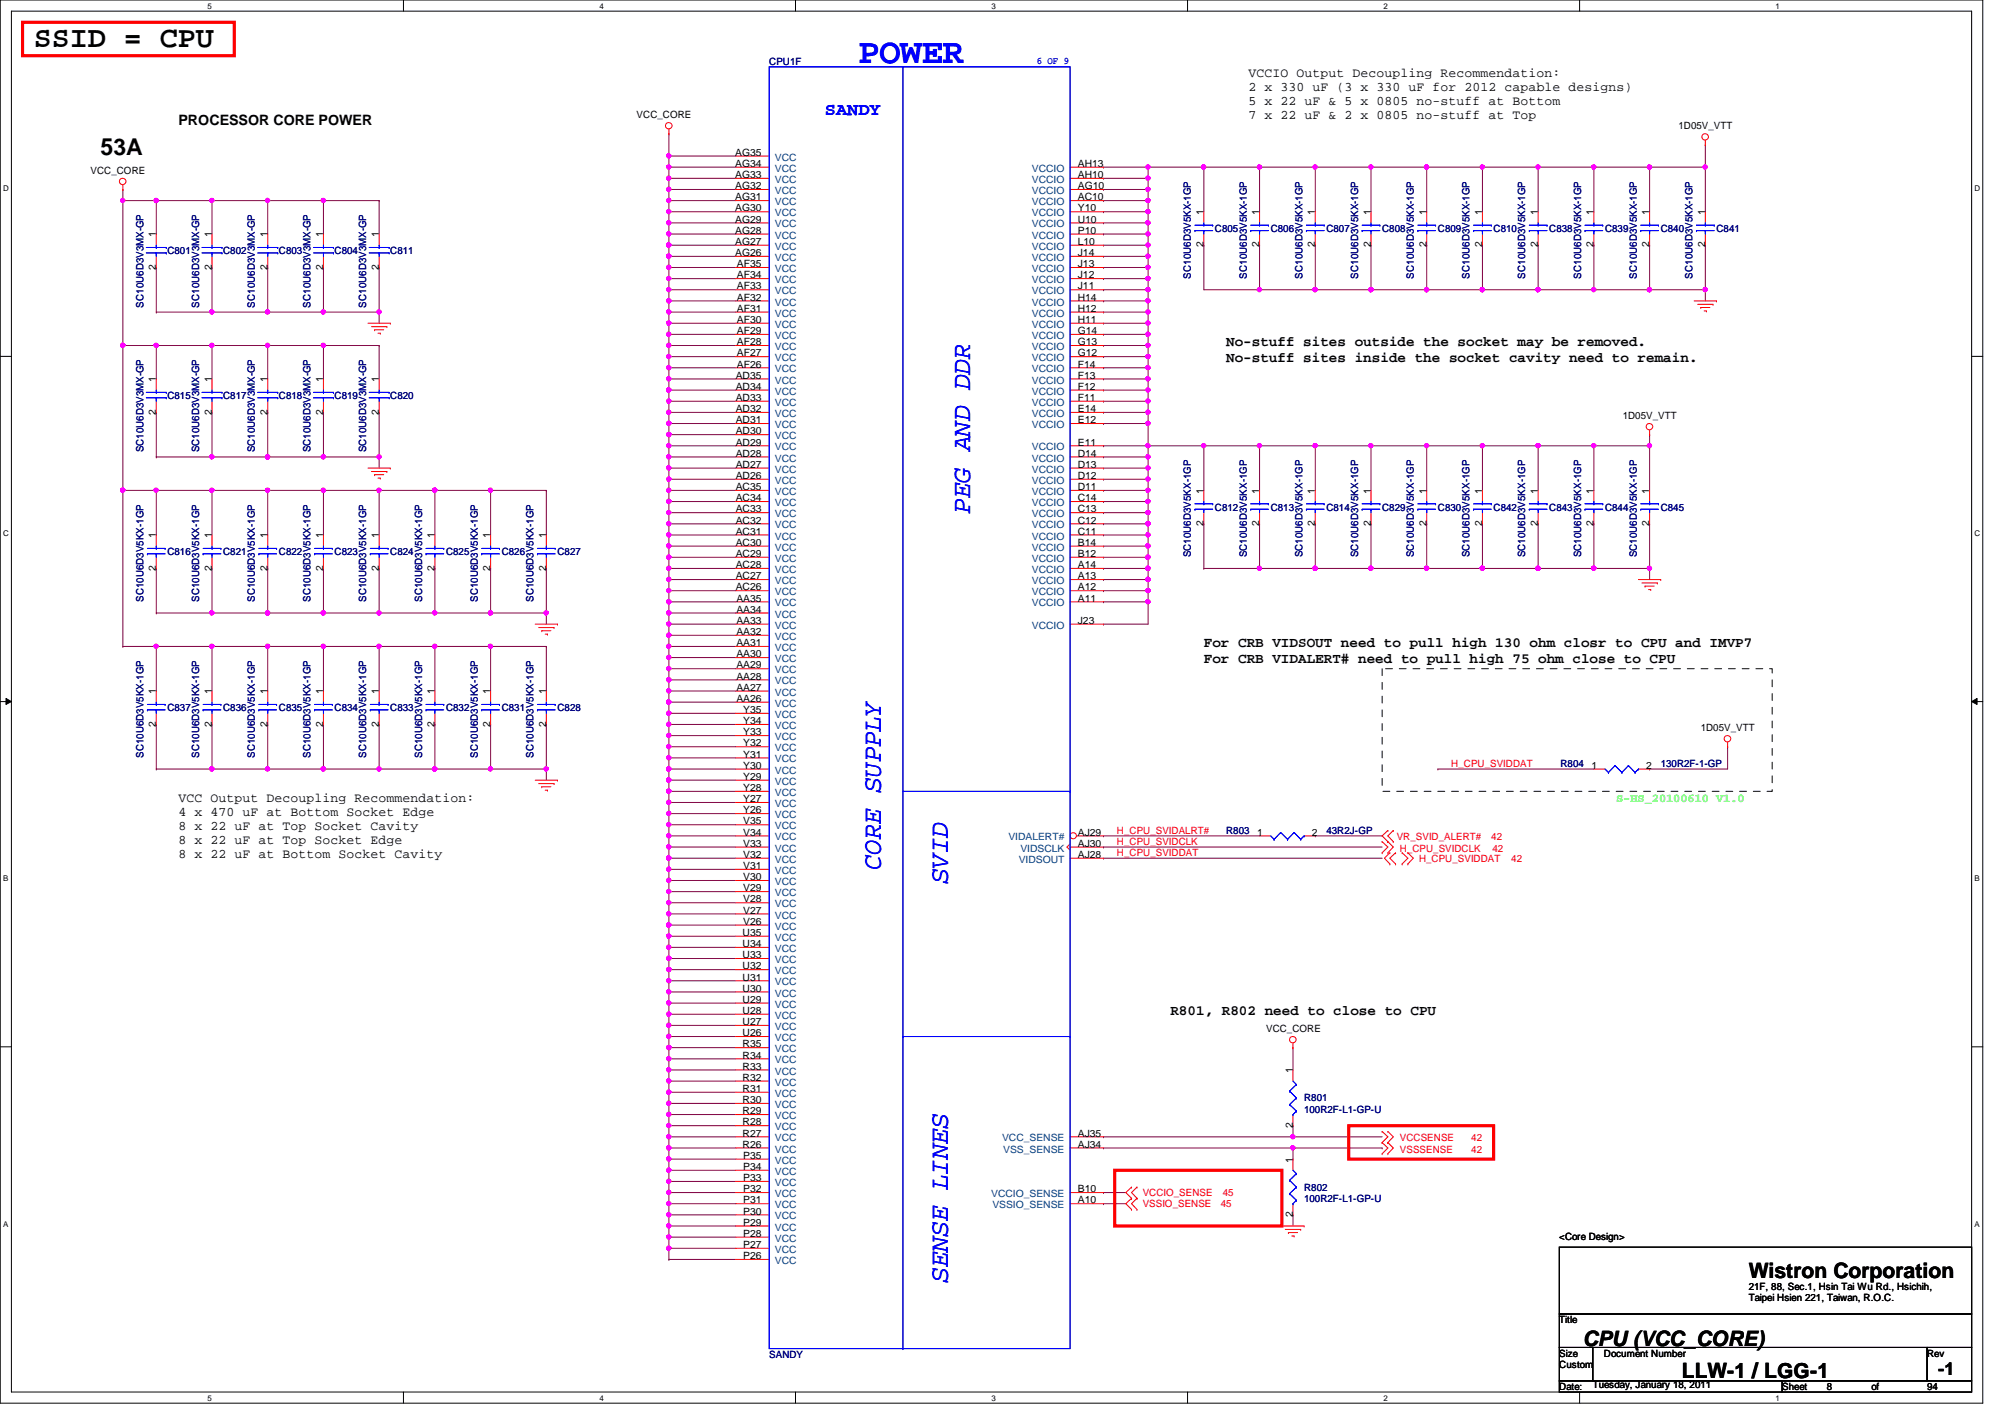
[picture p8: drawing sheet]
<svg xmlns="http://www.w3.org/2000/svg" width="297mm" height="210mm" viewBox="0 0 297 210" stroke-linecap="round" stroke-linejoin="round" font-family="sans-serif">
<defs><g id="words">
<text font-size="5.2" fill="#00f" x="127.2" y="9.3">POWER</text>
<text font-size="4.4" x="5" y="7">SSID = CPU</text>
<g font-size="3.9" fill="#00f">
<text x="143.7" y="76.1" transform="rotate(-90 143.7 76.1)">PEG AND DDR</text>
<text x="130.5" y="128.9" transform="rotate(-90 130.5 128.9)">CORE SUPPLY</text>
<text x="140.4" y="130.9" transform="rotate(-90 140.4 130.9)">SVID</text>
<text x="140.4" y="190" transform="rotate(-90 140.4 190)">SENSE LINES</text>
</g>
<text font-size="3.4" x="14.9" y="23">53A</text>
<g font-size="3.1">
<text x="259.1" y="189.3">Wistron Corporation</text>
<text x="234.5" y="199.3">CPU (VCC_CORE)</text>
<text x="249.2" y="204.2">LLW-1 / LGG-1</text>
</g>
<text font-size="2.6" fill="#00f" x="122.2" y="17">SANDY</text>
<text font-size="2.6" x="287.1" y="203.7">-1</text>
<g font-size="2.1">
<text x="26.5" y="18.5">PROCESSOR CORE POWER</text>
<text x="181.6" y="51.3">No-stuff sites outside the socket may be removed.</text>
<text x="181.6" y="53.6">No-stuff sites inside the socket cavity need to remain.</text>
<text x="178.3" y="95.8">For CRB VIDSOUT need to pull high 130 ohm closr to CPU and IMVP7</text>
<text x="178.3" y="98.2">For CRB VIDALERT# need to pull high 75 ohm close to CPU</text>
<text x="173.4" y="150.3">R801, R802 need to close to CPU</text>
</g>
<g font-size="1.9">
<text x="185" y="11.4">VCCIO Output Decoupling Recommendation:</text>
<text x="185" y="13.5">2 x 330 uF (3 x 330 uF for 2012 capable designs)</text>
<text x="185" y="15.6">5 x 22 uF &amp; 5 x 0805 no-stuff at Bottom</text>
<text x="185" y="17.7">7 x 22 uF &amp; 2 x 0805 no-stuff at Top</text>
<text x="26.5" y="118.7">VCC Output Decoupling Recommendation:</text>
<text x="26.5" y="120.8">4 x 470 uF at Bottom Socket Edge</text>
<text x="26.5" y="122.9">8 x 22 uF at Top Socket Cavity</text>
<text x="26.5" y="125">8 x 22 uF at Top Socket Edge</text>
<text x="26.5" y="127">8 x 22 uF at Bottom Socket Cavity</text>
</g>
<text font-size="1.8" fill="#0f0" x="239.4" y="118.7">S-HS_20100610 V1.0</text>
<g font-size="1.5" fill="#000080">
<text x="114" y="9.6">CPU1F</text>
<text x="180" y="34.4">C805</text>
<text x="188.3" y="34.4">C806</text>
<text x="196.5" y="34.4">C807</text>
<text x="204.8" y="34.4">C808</text>
<text x="213" y="34.4">C809</text>
<text x="221.3" y="34.4">C810</text>
<text x="229.5" y="34.4">C838</text>
<text x="237.8" y="34.4">C839</text>
<text x="246" y="34.4">C840</text>
<text x="254.3" y="34.4">C841</text>
<text x="24.8" y="37.7">C801</text>
<text x="33.1" y="37.7">C802</text>
<text x="41.3" y="37.7">C803</text>
<text x="49.6" y="37.7">C804</text>
<text x="57.8" y="37.7">C811</text>
<text x="176.4" y="41.3" transform="rotate(-90 176.4 41.3)">SC10U6D3V5KX-1GP</text>
<text x="184.7" y="41.3" transform="rotate(-90 184.7 41.3)">SC10U6D3V5KX-1GP</text>
<text x="193" y="41.3" transform="rotate(-90 193 41.3)">SC10U6D3V5KX-1GP</text>
<text x="201.2" y="41.3" transform="rotate(-90 201.2 41.3)">SC10U6D3V5KX-1GP</text>
<text x="209.5" y="41.3" transform="rotate(-90 209.5 41.3)">SC10U6D3V5KX-1GP</text>
<text x="217.7" y="41.3" transform="rotate(-90 217.7 41.3)">SC10U6D3V5KX-1GP</text>
<text x="226" y="41.3" transform="rotate(-90 226 41.3)">SC10U6D3V5KX-1GP</text>
<text x="234.2" y="41.3" transform="rotate(-90 234.2 41.3)">SC10U6D3V5KX-1GP</text>
<text x="242.5" y="41.3" transform="rotate(-90 242.5 41.3)">SC10U6D3V5KX-1GP</text>
<text x="250.7" y="41.3" transform="rotate(-90 250.7 41.3)">SC10U6D3V5KX-1GP</text>
<text x="21.2" y="45.6" transform="rotate(-90 21.2 45.6)">SC10U6D3V3MX-GP</text>
<text x="29.5" y="45.6" transform="rotate(-90 29.5 45.6)">SC10U6D3V3MX-GP</text>
<text x="37.8" y="45.6" transform="rotate(-90 37.8 45.6)">SC10U6D3V3MX-GP</text>
<text x="46" y="45.6" transform="rotate(-90 46 45.6)">SC10U6D3V3MX-GP</text>
<text x="54.3" y="45.6" transform="rotate(-90 54.3 45.6)">SC10U6D3V3MX-GP</text>
<text x="24.8" y="59.1">C815</text>
<text x="33.1" y="59.1">C817</text>
<text x="41.3" y="59.1">C818</text>
<text x="49.6" y="59.1">C819</text>
<text x="57.8" y="59.1">C820</text>
<text x="21.2" y="67" transform="rotate(-90 21.2 67)">SC10U6D3V3MX-GP</text>
<text x="29.5" y="67" transform="rotate(-90 29.5 67)">SC10U6D3V3MX-GP</text>
<text x="37.8" y="67" transform="rotate(-90 37.8 67)">SC10U6D3V3MX-GP</text>
<text x="46" y="67" transform="rotate(-90 46 67)">SC10U6D3V3MX-GP</text>
<text x="54.3" y="67" transform="rotate(-90 54.3 67)">SC10U6D3V3MX-GP</text>
<text x="180" y="75.6">C812</text>
<text x="188.3" y="75.6">C813</text>
<text x="196.5" y="75.6">C814</text>
<text x="204.8" y="75.6">C829</text>
<text x="213" y="75.6">C830</text>
<text x="221.3" y="75.6">C842</text>
<text x="229.5" y="75.6">C843</text>
<text x="237.8" y="75.6">C844</text>
<text x="246" y="75.6">C845</text>
<text x="24.8" y="82.3">C816</text>
<text x="33.1" y="82.3">C821</text>
<text x="41.3" y="82.3">C822</text>
<text x="49.6" y="82.3">C823</text>
<text x="57.8" y="82.3">C824</text>
<text x="66.1" y="82.3">C825</text>
<text x="74.3" y="82.3">C826</text>
<text x="82.6" y="82.3">C827</text>
<text x="176.4" y="82.5" transform="rotate(-90 176.4 82.5)">SC10U6D3V5KX-1GP</text>
<text x="184.7" y="82.5" transform="rotate(-90 184.7 82.5)">SC10U6D3V5KX-1GP</text>
<text x="193" y="82.5" transform="rotate(-90 193 82.5)">SC10U6D3V5KX-1GP</text>
<text x="201.2" y="82.5" transform="rotate(-90 201.2 82.5)">SC10U6D3V5KX-1GP</text>
<text x="209.5" y="82.5" transform="rotate(-90 209.5 82.5)">SC10U6D3V5KX-1GP</text>
<text x="217.7" y="82.5" transform="rotate(-90 217.7 82.5)">SC10U6D3V5KX-1GP</text>
<text x="226" y="82.5" transform="rotate(-90 226 82.5)">SC10U6D3V5KX-1GP</text>
<text x="234.2" y="82.5" transform="rotate(-90 234.2 82.5)">SC10U6D3V5KX-1GP</text>
<text x="242.5" y="82.5" transform="rotate(-90 242.5 82.5)">SC10U6D3V5KX-1GP</text>
<text x="21.2" y="89.2" transform="rotate(-90 21.2 89.2)">SC10U6D3V5KX-1GP</text>
<text x="29.5" y="89.2" transform="rotate(-90 29.5 89.2)">SC10U6D3V5KX-1GP</text>
<text x="37.8" y="89.2" transform="rotate(-90 37.8 89.2)">SC10U6D3V5KX-1GP</text>
<text x="46" y="89.2" transform="rotate(-90 46 89.2)">SC10U6D3V5KX-1GP</text>
<text x="54.3" y="89.2" transform="rotate(-90 54.3 89.2)">SC10U6D3V5KX-1GP</text>
<text x="62.5" y="89.2" transform="rotate(-90 62.5 89.2)">SC10U6D3V5KX-1GP</text>
<text x="70.8" y="89.2" transform="rotate(-90 70.8 89.2)">SC10U6D3V5KX-1GP</text>
<text x="79" y="89.2" transform="rotate(-90 79 89.2)">SC10U6D3V5KX-1GP</text>
<text x="24.8" y="105.4">C837</text>
<text x="33.1" y="105.4">C836</text>
<text x="41.3" y="105.4">C835</text>
<text x="49.6" y="105.4">C834</text>
<text x="57.8" y="105.4">C833</text>
<text x="66.1" y="105.4">C832</text>
<text x="74.3" y="105.4">C831</text>
<text x="82.6" y="105.4">C828</text>
<text x="21.2" y="112.3" transform="rotate(-90 21.2 112.3)">SC10U6D3V5KX-1GP</text>
<text x="29.5" y="112.3" transform="rotate(-90 29.5 112.3)">SC10U6D3V5KX-1GP</text>
<text x="37.8" y="112.3" transform="rotate(-90 37.8 112.3)">SC10U6D3V5KX-1GP</text>
<text x="46" y="112.3" transform="rotate(-90 46 112.3)">SC10U6D3V5KX-1GP</text>
<text x="54.3" y="112.3" transform="rotate(-90 54.3 112.3)">SC10U6D3V5KX-1GP</text>
<text x="62.5" y="112.3" transform="rotate(-90 62.5 112.3)">SC10U6D3V5KX-1GP</text>
<text x="70.8" y="112.3" transform="rotate(-90 70.8 112.3)">SC10U6D3V5KX-1GP</text>
<text x="79" y="112.3" transform="rotate(-90 79 112.3)">SC10U6D3V5KX-1GP</text>
<text x="231.2" y="113.6">R804</text>
<text x="246" y="113.6">130R2F-1-GP</text>
<text x="181.6" y="123.5">R803</text>
<text x="196.5" y="123.5">43R2J-GP</text>
<text x="193.2" y="163.2">R801</text>
<text x="193.2" y="164.8">100R2F-L1-GP-U</text>
<text x="193.2" y="176.4">R802</text>
<text x="193.2" y="178">100R2F-L1-GP-U</text>
<text x="114" y="201.1">SANDY</text>
</g>
<text font-size="1.5" fill="#00f" x="153.6" y="9.5">6 OF 9</text>
<g font-size="1.5">
<text x="94.3" y="17.5">VCC_CORE</text>
<text x="108.9" y="23.1">AG35</text>
<text x="248.7" y="19.2">1D05V_VTT</text>
<text x="13.4" y="25.8">VCC_CORE</text>
<text x="108.9" y="24.7">AG34</text>
<text x="108.9" y="26.4">AG33</text>
<text x="108.9" y="28">AG32</text>
<text x="108.9" y="29.7">AG31</text>
<text x="159.7" y="24.7">AH13</text>
<text x="159.7" y="26.4">AH10</text>
<text x="159.7" y="28">AG10</text>
<text x="159.7" y="29.7">AC10</text>
<text x="23.1" y="35.2" transform="rotate(-90 23.1 35.2)">1</text>
<text x="31.4" y="35.2" transform="rotate(-90 31.4 35.2)">1</text>
<text x="39.6" y="35.2" transform="rotate(-90 39.6 35.2)">1</text>
<text x="47.9" y="35.2" transform="rotate(-90 47.9 35.2)">1</text>
<text x="56.1" y="35.2" transform="rotate(-90 56.1 35.2)">1</text>
<text x="108.9" y="31.3">AG30</text>
<text x="108.9" y="33">AG29</text>
<text x="108.9" y="34.6">AG28</text>
<text x="159.7" y="31.3">Y10</text>
<text x="159.7" y="33">U10</text>
<text x="159.7" y="34.6">P10</text>
<text x="178.3" y="31.9" transform="rotate(-90 178.3 31.9)">1</text>
<text x="186.6" y="31.9" transform="rotate(-90 186.6 31.9)">1</text>
<text x="194.8" y="31.9" transform="rotate(-90 194.8 31.9)">1</text>
<text x="203.1" y="31.9" transform="rotate(-90 203.1 31.9)">1</text>
<text x="211.3" y="31.9" transform="rotate(-90 211.3 31.9)">1</text>
<text x="219.6" y="31.9" transform="rotate(-90 219.6 31.9)">1</text>
<text x="227.8" y="31.9" transform="rotate(-90 227.8 31.9)">1</text>
<text x="236.1" y="31.9" transform="rotate(-90 236.1 31.9)">1</text>
<text x="244.3" y="31.9" transform="rotate(-90 244.3 31.9)">1</text>
<text x="252.6" y="31.9" transform="rotate(-90 252.6 31.9)">1</text>
<text x="23.1" y="40" transform="rotate(-90 23.1 40)">2</text>
<text x="31.4" y="40" transform="rotate(-90 31.4 40)">2</text>
<text x="39.6" y="40" transform="rotate(-90 39.6 40)">2</text>
<text x="47.9" y="40" transform="rotate(-90 47.9 40)">2</text>
<text x="56.1" y="40" transform="rotate(-90 56.1 40)">2</text>
<text x="108.9" y="36.3">AG27</text>
<text x="108.9" y="37.9">AG26</text>
<text x="109.2" y="39.6">AF35</text>
<text x="109.2" y="41.2">AF34</text>
<text x="159.7" y="36.3">L10</text>
<text x="159.7" y="37.9">J14</text>
<text x="159.7" y="39.6">J13</text>
<text x="159.7" y="41.2">J12</text>
<text x="178.3" y="36.7" transform="rotate(-90 178.3 36.7)">2</text>
<text x="186.6" y="36.7" transform="rotate(-90 186.6 36.7)">2</text>
<text x="194.8" y="36.7" transform="rotate(-90 194.8 36.7)">2</text>
<text x="203.1" y="36.7" transform="rotate(-90 203.1 36.7)">2</text>
<text x="211.3" y="36.7" transform="rotate(-90 211.3 36.7)">2</text>
<text x="219.6" y="36.7" transform="rotate(-90 219.6 36.7)">2</text>
<text x="227.8" y="36.7" transform="rotate(-90 227.8 36.7)">2</text>
<text x="236.1" y="36.7" transform="rotate(-90 236.1 36.7)">2</text>
<text x="244.3" y="36.7" transform="rotate(-90 244.3 36.7)">2</text>
<text x="252.6" y="36.7" transform="rotate(-90 252.6 36.7)">2</text>
<text x="109.2" y="42.9">AF33</text>
<text x="109.2" y="44.5">AF32</text>
<text x="109.2" y="46.2">AF31</text>
<text x="109.2" y="47.8">AF30</text>
<text x="159.7" y="42.9">J11</text>
<text x="159.7" y="44.5">H14</text>
<text x="159.7" y="46.2">H12</text>
<text x="159.7" y="47.8">H11</text>
<text x="109.2" y="49.5">AF29</text>
<text x="109.2" y="51.1">AF28</text>
<text x="109.2" y="52.8">AF27</text>
<text x="159.7" y="52.8">G12</text>
<text x="159.7" y="49.5">G14</text>
<text x="159.7" y="51.1">G13</text>
<text x="23.1" y="56.6" transform="rotate(-90 23.1 56.6)">1</text>
<text x="31.4" y="56.6" transform="rotate(-90 31.4 56.6)">1</text>
<text x="39.6" y="56.6" transform="rotate(-90 39.6 56.6)">1</text>
<text x="47.9" y="56.6" transform="rotate(-90 47.9 56.6)">1</text>
<text x="56.1" y="56.6" transform="rotate(-90 56.1 56.6)">1</text>
<text x="109" y="56.1">AD35</text>
<text x="109" y="57.7">AD34</text>
<text x="109" y="59.4">AD33</text>
<text x="109.2" y="54.4">AF26</text>
<text x="159.7" y="54.4">F14</text>
<text x="159.7" y="56.1">F13</text>
<text x="159.7" y="57.7">F12</text>
<text x="159.7" y="59.4">F11</text>
<text x="23.1" y="61.4" transform="rotate(-90 23.1 61.4)">2</text>
<text x="31.4" y="61.4" transform="rotate(-90 31.4 61.4)">2</text>
<text x="39.6" y="61.4" transform="rotate(-90 39.6 61.4)">2</text>
<text x="47.9" y="61.4" transform="rotate(-90 47.9 61.4)">2</text>
<text x="56.1" y="61.4" transform="rotate(-90 56.1 61.4)">2</text>
<text x="109" y="61">AD32</text>
<text x="109" y="62.7">AD31</text>
<text x="109" y="64.3">AD30</text>
<text x="109" y="66">AD29</text>
<text x="159.7" y="61">E14</text>
<text x="159.7" y="62.7">E12</text>
<text x="159.7" y="66">E11</text>
<text x="240.4" y="62.1">1D05V_VTT</text>
<text x="109" y="67.6">AD28</text>
<text x="109" y="69.3">AD27</text>
<text x="109" y="71">AD26</text>
<text x="159.7" y="67.6">D14</text>
<text x="159.7" y="69.3">D13</text>
<text x="159.7" y="71">D12</text>
<text x="109" y="72.6">AC35</text>
<text x="109" y="74.3">AC34</text>
<text x="109" y="75.9">AC33</text>
<text x="109" y="77.6">AC32</text>
<text x="159.7" y="77.6">C12</text>
<text x="159.7" y="72.6">D11</text>
<text x="159.7" y="74.3">C14</text>
<text x="159.7" y="75.9">C13</text>
<text x="178.3" y="77.9" transform="rotate(-90 178.3 77.9)">2</text>
<text x="178.3" y="73.2" transform="rotate(-90 178.3 73.2)">1</text>
<text x="186.6" y="77.9" transform="rotate(-90 186.6 77.9)">2</text>
<text x="186.6" y="73.2" transform="rotate(-90 186.6 73.2)">1</text>
<text x="194.8" y="77.9" transform="rotate(-90 194.8 77.9)">2</text>
<text x="194.8" y="73.2" transform="rotate(-90 194.8 73.2)">1</text>
<text x="203.1" y="77.9" transform="rotate(-90 203.1 77.9)">2</text>
<text x="203.1" y="73.2" transform="rotate(-90 203.1 73.2)">1</text>
<text x="211.3" y="77.9" transform="rotate(-90 211.3 77.9)">2</text>
<text x="211.3" y="73.2" transform="rotate(-90 211.3 73.2)">1</text>
<text x="219.6" y="77.9" transform="rotate(-90 219.6 77.9)">2</text>
<text x="219.6" y="73.2" transform="rotate(-90 219.6 73.2)">1</text>
<text x="227.8" y="77.9" transform="rotate(-90 227.8 77.9)">2</text>
<text x="227.8" y="73.2" transform="rotate(-90 227.8 73.2)">1</text>
<text x="236.1" y="77.9" transform="rotate(-90 236.1 77.9)">2</text>
<text x="236.1" y="73.2" transform="rotate(-90 236.1 73.2)">1</text>
<text x="244.3" y="77.9" transform="rotate(-90 244.3 77.9)">2</text>
<text x="244.3" y="73.2" transform="rotate(-90 244.3 73.2)">1</text>
<text x="23.1" y="79.8" transform="rotate(-90 23.1 79.8)">1</text>
<text x="31.4" y="79.8" transform="rotate(-90 31.4 79.8)">1</text>
<text x="39.6" y="79.8" transform="rotate(-90 39.6 79.8)">1</text>
<text x="47.9" y="79.8" transform="rotate(-90 47.9 79.8)">1</text>
<text x="56.1" y="79.8" transform="rotate(-90 56.1 79.8)">1</text>
<text x="64.4" y="79.8" transform="rotate(-90 64.4 79.8)">1</text>
<text x="72.6" y="79.8" transform="rotate(-90 72.6 79.8)">1</text>
<text x="80.9" y="79.8" transform="rotate(-90 80.9 79.8)">1</text>
<text x="109" y="79.2">AC31</text>
<text x="109" y="80.9">AC30</text>
<text x="109" y="82.5">AC29</text>
<text x="159.7" y="79.2">C11</text>
<text x="159.7" y="80.9">B14</text>
<text x="159.7" y="82.5">B12</text>
<text x="23.1" y="84.5" transform="rotate(-90 23.1 84.5)">2</text>
<text x="31.4" y="84.5" transform="rotate(-90 31.4 84.5)">2</text>
<text x="39.6" y="84.5" transform="rotate(-90 39.6 84.5)">2</text>
<text x="47.9" y="84.5" transform="rotate(-90 47.9 84.5)">2</text>
<text x="56.1" y="84.5" transform="rotate(-90 56.1 84.5)">2</text>
<text x="64.4" y="84.5" transform="rotate(-90 64.4 84.5)">2</text>
<text x="72.6" y="84.5" transform="rotate(-90 72.6 84.5)">2</text>
<text x="80.9" y="84.5" transform="rotate(-90 80.9 84.5)">2</text>
<text x="109" y="84.2">AC28</text>
<text x="109" y="85.8">AC27</text>
<text x="109" y="87.5">AC26</text>
<text x="109.1" y="89.1">AA35</text>
<text x="159.7" y="84.2">A14</text>
<text x="159.7" y="85.8">A13</text>
<text x="159.7" y="87.5">A12</text>
<text x="159.7" y="89.1">A11</text>
<text x="109.1" y="90.8">AA34</text>
<text x="109.1" y="92.4">AA33</text>
<text x="109.1" y="94.1">AA32</text>
<text x="109.1" y="95.7">AA31</text>
<text x="159.7" y="92.4">J23</text>
<text x="109.1" y="97.4">AA30</text>
<text x="109.1" y="99">AA29</text>
<text x="109.1" y="100.7">AA28</text>
<text x="23.1" y="107.7" transform="rotate(-90 23.1 107.7)">2</text>
<text x="23.1" y="102.9" transform="rotate(-90 23.1 102.9)">1</text>
<text x="31.4" y="107.7" transform="rotate(-90 31.4 107.7)">2</text>
<text x="31.4" y="102.9" transform="rotate(-90 31.4 102.9)">1</text>
<text x="39.6" y="107.7" transform="rotate(-90 39.6 107.7)">2</text>
<text x="39.6" y="102.9" transform="rotate(-90 39.6 102.9)">1</text>
<text x="47.9" y="107.7" transform="rotate(-90 47.9 107.7)">2</text>
<text x="47.9" y="102.9" transform="rotate(-90 47.9 102.9)">1</text>
<text x="56.1" y="107.7" transform="rotate(-90 56.1 107.7)">2</text>
<text x="56.1" y="102.9" transform="rotate(-90 56.1 102.9)">1</text>
<text x="64.4" y="107.7" transform="rotate(-90 64.4 107.7)">2</text>
<text x="64.4" y="102.9" transform="rotate(-90 64.4 102.9)">1</text>
<text x="72.6" y="107.7" transform="rotate(-90 72.6 107.7)">2</text>
<text x="72.6" y="102.9" transform="rotate(-90 72.6 102.9)">1</text>
<text x="80.9" y="107.7" transform="rotate(-90 80.9 107.7)">2</text>
<text x="80.9" y="102.9" transform="rotate(-90 80.9 102.9)">1</text>
<text x="109.1" y="102.3">AA27</text>
<text x="109.1" y="104">AA26</text>
<text x="110.1" y="105.6">Y35</text>
<text x="110.1" y="107.3">Y34</text>
<text x="110.1" y="108.9">Y33</text>
<text x="110.1" y="110.6">Y32</text>
<text x="110.1" y="112.2">Y31</text>
<text x="110.1" y="113.9">Y30</text>
<text x="235.8" y="113.9">1</text>
<text x="243.9" y="113.9">2</text>
<text x="252" y="108.3">1D05V_VTT</text>
<text x="110.1" y="115.5">Y29</text>
<text x="110.1" y="117.2">Y28</text>
<text x="110.1" y="118.8">Y27</text>
<text x="110.1" y="120.5">Y26</text>
<text x="110.1" y="122.1">V35</text>
<text x="110.1" y="123.8">V34</text>
<text x="110.1" y="125.4">V33</text>
<text x="159.7" y="123.8">AJ29</text>
<text x="159.7" y="125.4">AJ30</text>
<text x="186.3" y="123.8">1</text>
<text x="194.3" y="123.8">2</text>
<text x="110.1" y="127.1">V32</text>
<text x="110.1" y="128.7">V31</text>
<text x="110.1" y="130.4">V30</text>
<text x="159.7" y="127.1">AJ28</text>
<text x="110.1" y="132">V29</text>
<text x="110.1" y="133.7">V28</text>
<text x="110.1" y="135.3">V27</text>
<text x="110.1" y="137">V26</text>
<text x="110" y="138.6">U35</text>
<text x="110" y="140.3">U34</text>
<text x="110" y="141.9">U33</text>
<text x="110" y="143.6">U32</text>
<text x="110" y="145.2">U31</text>
<text x="110" y="146.9">U30</text>
<text x="110" y="148.5">U29</text>
<text x="110" y="150.2">U28</text>
<text x="110" y="151.8">U27</text>
<text x="110" y="153.5">U26</text>
<text x="110" y="155.2">R35</text>
<text x="187.6" y="152.9">VCC_CORE</text>
<text x="110" y="156.8">R34</text>
<text x="110" y="158.5">R33</text>
<text x="110" y="160.1">R32</text>
<text x="110" y="161.8">R31</text>
<text x="191.5" y="159" transform="rotate(-90 191.5 159)">1</text>
<text x="110" y="163.4">R30</text>
<text x="110" y="165.1">R29</text>
<text x="110" y="166.7">R28</text>
<text x="191.5" y="167.1" transform="rotate(-90 191.5 167.1)">2</text>
<text x="110" y="168.4">R27</text>
<text x="110" y="170">R26</text>
<text x="110.1" y="171.7">P35</text>
<text x="110.1" y="173.3">P34</text>
<text x="159.7" y="168.4">AJ35</text>
<text x="159.7" y="170">AJ34</text>
<text x="191.5" y="172.2" transform="rotate(-90 191.5 172.2)">1</text>
<text x="110.1" y="175">P33</text>
<text x="110.1" y="176.6">P32</text>
<text x="110.1" y="178.3">P31</text>
<text x="110.1" y="179.9">P30</text>
<text x="159.7" y="178.3">A10</text>
<text x="159.7" y="176.6">B10</text>
<text x="110.1" y="181.6">P29</text>
<text x="110.1" y="183.2">P28</text>
<text x="110.1" y="184.9">P27</text>
<text x="191.5" y="180.3" transform="rotate(-90 191.5 180.3)">2</text>
<text x="231" y="183.6">&lt;Core Design&gt;</text>
<text x="110.1" y="186.5">P26</text>
<text x="259.1" y="191.1">21F, 88, Sec.1, Hsin Tai Wu Rd., Hsichih,</text>
<text x="231" y="196">Title</text>
<text x="259.1" y="192.8">Taipei Hsien 221, Taiwan, R.O.C.</text>
<text x="231" y="201">Size</text>
<text x="231" y="202.6">Custom</text>
<text x="237.6" y="201">Document Number</text>
<text x="285.5" y="201">Rev</text>
<text x="231" y="205.9">Date:</text>
<text x="236" y="205.6">Tuesday, January 18, 2011</text>
<text x="264" y="205.9">Sheet</text>
<text x="270.6" y="205.9">8</text>
<text x="277.2" y="205.9">of</text>
<text x="285.5" y="205.9">94</text>
</g>
<g font-size="1.5" fill="#004080">
<text x="114.8" y="23.8">VCC</text>
<text x="114.8" y="25.4">VCC</text>
<text x="114.8" y="27.1">VCC</text>
<text x="114.8" y="28.7">VCC</text>
<text x="152.9" y="25.4">VCCIO</text>
<text x="152.9" y="27.1">VCCIO</text>
<text x="152.9" y="28.7">VCCIO</text>
<text x="114.8" y="30.4">VCC</text>
<text x="114.8" y="32">VCC</text>
<text x="114.8" y="33.7">VCC</text>
<text x="114.8" y="35.3">VCC</text>
<text x="152.9" y="30.4">VCCIO</text>
<text x="152.9" y="32">VCCIO</text>
<text x="152.9" y="33.7">VCCIO</text>
<text x="152.9" y="35.3">VCCIO</text>
<text x="114.8" y="37">VCC</text>
<text x="114.8" y="38.7">VCC</text>
<text x="114.8" y="40.3">VCC</text>
<text x="114.8" y="42">VCC</text>
<text x="152.9" y="37">VCCIO</text>
<text x="152.9" y="38.7">VCCIO</text>
<text x="152.9" y="40.3">VCCIO</text>
<text x="152.9" y="42">VCCIO</text>
<text x="114.8" y="43.6">VCC</text>
<text x="114.8" y="45.3">VCC</text>
<text x="114.8" y="46.9">VCC</text>
<text x="152.9" y="43.6">VCCIO</text>
<text x="152.9" y="45.3">VCCIO</text>
<text x="152.9" y="46.9">VCCIO</text>
<text x="114.8" y="48.6">VCC</text>
<text x="114.8" y="50.2">VCC</text>
<text x="114.8" y="51.9">VCC</text>
<text x="114.8" y="53.5">VCC</text>
<text x="152.9" y="53.5">VCCIO</text>
<text x="152.9" y="48.6">VCCIO</text>
<text x="152.9" y="50.2">VCCIO</text>
<text x="152.9" y="51.9">VCCIO</text>
<text x="114.8" y="55.2">VCC</text>
<text x="114.8" y="56.8">VCC</text>
<text x="114.8" y="58.5">VCC</text>
<text x="152.9" y="55.2">VCCIO</text>
<text x="152.9" y="56.8">VCCIO</text>
<text x="152.9" y="58.5">VCCIO</text>
<text x="114.8" y="60.1">VCC</text>
<text x="114.8" y="61.8">VCC</text>
<text x="114.8" y="63.4">VCC</text>
<text x="114.8" y="65.1">VCC</text>
<text x="152.9" y="60.1">VCCIO</text>
<text x="152.9" y="61.8">VCCIO</text>
<text x="152.9" y="63.4">VCCIO</text>
<text x="114.8" y="66.7">VCC</text>
<text x="114.8" y="68.4">VCC</text>
<text x="114.8" y="70">VCC</text>
<text x="114.8" y="71.7">VCC</text>
<text x="152.9" y="66.7">VCCIO</text>
<text x="152.9" y="68.4">VCCIO</text>
<text x="152.9" y="70">VCCIO</text>
<text x="152.9" y="71.7">VCCIO</text>
<text x="114.8" y="73.3">VCC</text>
<text x="114.8" y="75">VCC</text>
<text x="114.8" y="76.6">VCC</text>
<text x="152.9" y="73.3">VCCIO</text>
<text x="152.9" y="75">VCCIO</text>
<text x="152.9" y="76.6">VCCIO</text>
<text x="114.8" y="78.3">VCC</text>
<text x="114.8" y="79.9">VCC</text>
<text x="114.8" y="81.6">VCC</text>
<text x="114.8" y="83.2">VCC</text>
<text x="152.9" y="78.3">VCCIO</text>
<text x="152.9" y="79.9">VCCIO</text>
<text x="152.9" y="81.6">VCCIO</text>
<text x="152.9" y="83.2">VCCIO</text>
<text x="114.8" y="84.9">VCC</text>
<text x="114.8" y="86.5">VCC</text>
<text x="114.8" y="88.2">VCC</text>
<text x="114.8" y="89.8">VCC</text>
<text x="152.9" y="84.9">VCCIO</text>
<text x="152.9" y="86.5">VCCIO</text>
<text x="152.9" y="88.2">VCCIO</text>
<text x="152.9" y="89.8">VCCIO</text>
<text x="114.8" y="91.5">VCC</text>
<text x="114.8" y="93.1">VCC</text>
<text x="114.8" y="94.8">VCC</text>
<text x="152.9" y="93.1">VCCIO</text>
<text x="114.8" y="96.4">VCC</text>
<text x="114.8" y="98.1">VCC</text>
<text x="114.8" y="99.7">VCC</text>
<text x="114.8" y="101.4">VCC</text>
<text x="114.8" y="103">VCC</text>
<text x="114.8" y="104.7">VCC</text>
<text x="114.8" y="106.3">VCC</text>
<text x="114.8" y="108">VCC</text>
<text x="114.8" y="109.6">VCC</text>
<text x="114.8" y="111.3">VCC</text>
<text x="114.8" y="112.9">VCC</text>
<text x="114.8" y="114.6">VCC</text>
<text x="114.8" y="116.2">VCC</text>
<text x="114.8" y="117.9">VCC</text>
<text x="114.8" y="119.5">VCC</text>
<text x="114.8" y="121.2">VCC</text>
<text x="114.8" y="122.9">VCC</text>
<text x="114.8" y="124.5">VCC</text>
<text x="149.4" y="124.5">VIDALERT#</text>
<text x="114.8" y="126.2">VCC</text>
<text x="114.8" y="127.8">VCC</text>
<text x="114.8" y="129.5">VCC</text>
<text x="114.8" y="131.1">VCC</text>
<text x="150.9" y="127.8">VIDSOUT</text>
<text x="151.2" y="126.2">VIDSCLK</text>
<text x="114.8" y="132.8">VCC</text>
<text x="114.8" y="134.4">VCC</text>
<text x="114.8" y="136.1">VCC</text>
<text x="114.8" y="137.7">VCC</text>
<text x="114.8" y="139.4">VCC</text>
<text x="114.8" y="141">VCC</text>
<text x="114.8" y="142.7">VCC</text>
<text x="114.8" y="144.3">VCC</text>
<text x="114.8" y="146">VCC</text>
<text x="114.8" y="147.6">VCC</text>
<text x="114.8" y="149.3">VCC</text>
<text x="114.8" y="150.9">VCC</text>
<text x="114.8" y="152.6">VCC</text>
<text x="114.8" y="154.2">VCC</text>
<text x="114.8" y="155.9">VCC</text>
<text x="114.8" y="157.5">VCC</text>
<text x="114.8" y="159.2">VCC</text>
<text x="114.8" y="160.8">VCC</text>
<text x="114.8" y="162.5">VCC</text>
<text x="114.8" y="164.1">VCC</text>
<text x="114.8" y="165.8">VCC</text>
<text x="114.8" y="167.4">VCC</text>
<text x="114.8" y="169.1">VCC</text>
<text x="114.8" y="170.7">VCC</text>
<text x="114.8" y="172.4">VCC</text>
<text x="148.5" y="169.1">VCC_SENSE</text>
<text x="148.6" y="170.7">VSS_SENSE</text>
<text x="114.8" y="174">VCC</text>
<text x="114.8" y="175.7">VCC</text>
<text x="114.8" y="177.3">VCC</text>
<text x="114.8" y="179">VCC</text>
<text x="146.9" y="177.3">VCCIO_SENSE</text>
<text x="147" y="179">VSSIO_SENSE</text>
<text x="114.8" y="180.6">VCC</text>
<text x="114.8" y="182.3">VCC</text>
<text x="114.8" y="183.9">VCC</text>
<text x="114.8" y="185.6">VCC</text>
<text x="114.8" y="187.2">VCC</text>
</g>
<g font-size="1.5" fill="#f00">
<text x="215" y="113.6">H_CPU_SVIDDAT</text>
<text x="165.5" y="125.1">H_CPU_SVIDCLK</text>
<text x="165.5" y="123.5">H_CPU_SVIDALRT#</text>
<text x="206.9" y="124.4">VR_SVID_ALERT#</text>
<text x="220.9" y="124.4">42</text>
<text x="165.5" y="126.8">H_CPU_SVIDDAT</text>
<text x="207.4" y="126.2">H_CPU_SVIDCLK</text>
<text x="210.2" y="127.7">H_CPU_SVIDDAT</text>
<text x="221.1" y="126.2">42</text>
<text x="223.9" y="127.7">42</text>
<text x="207.4" y="169.1">VCCSENSE</text>
<text x="207.4" y="170.7">VSSSENSE</text>
<text x="218" y="169.1">42</text>
<text x="218" y="170.7">42</text>
<text x="169.3" y="177.2">VCCIO_SENSE</text>
<text x="169.3" y="178.9">VSSIO_SENSE</text>
<text x="180.8" y="178.9">45</text>
<text x="181.1" y="177.2">45</text>
</g>
<g font-size="1.2">
<text x="30.7" y="1.3">5</text>
<text x="88.8" y="1.3">4</text>
<text x="146.9" y="1.3">3</text>
<text x="205" y="1.3">2</text>
<text x="263.1" y="1.3">1</text>
<text x=".5" y="28.3">D</text>
<text x="292.5" y="28.3">D</text>
<text x=".5" y="79.4">C</text>
<text x="292.5" y="79.4">C</text>
<text x=".5" y="130.6">B</text>
<text x="292.5" y="130.6">B</text>
<text x=".5" y="181.7">A</text>
<text x="292.5" y="181.7">A</text>
<text x="30.7" y="207.5">5</text>
<text x="88.8" y="207.5">4</text>
<text x="146.9" y="207.5">3</text>
<text x="205" y="207.5">2</text>
<text x="263.1" y="207.5">1</text>
</g>
</g></defs>
<path d="M0 0h293.7v207.9h-293.7zM1.7 1.7h290.4v204.5h-290.4z" fill="none" stroke="#000" stroke-width=".15"/>
<g fill="#fff">
<path d="M30.7 .2h.6v1.3h-.6z"/>
<path d="M30.7 206.4h.6v1.3h-.6z"/>
</g>
<path d="M59.8 0v1.7M59.8 206.2v1.7" fill="none" stroke="#000" stroke-width=".15"/>
<g fill="#fff">
<path d="M88.8 .2h.6v1.3h-.6z"/>
<path d="M88.8 206.4h.6v1.3h-.6z"/>
</g>
<path d="M117.9 0v1.7M117.9 206.2v1.7" fill="none" stroke="#000" stroke-width=".15"/>
<g fill="#fff">
<path d="M146.9 .2h.6v1.3h-.6z"/>
<path d="M146.9 206.4h.6v1.3h-.6z"/>
</g>
<path d="M175.9 0v1.7M175.9 206.2v1.7" fill="none" stroke="#000" stroke-width=".15"/>
<g fill="#fff">
<path d="M205 .2h.6v1.3h-.6z"/>
<path d="M205 206.4h.6v1.3h-.6z"/>
</g>
<path d="M234 0v1.7M234 206.2v1.7" fill="none" stroke="#000" stroke-width=".15"/>
<g fill="#fff">
<path d="M263.1 .2h.5v1.3h-.5z"/>
<path d="M263.1 206.4h.5v1.3h-.5z"/>
<path d="M.5 27.2h.8v1.3h-.8z"/>
<path d="M292.5 27.2h.8v1.3h-.8z"/>
<path d="M.5 78.4h.8v1.3h-.8z"/>
<path d="M292.5 78.4h.8v1.3h-.8z"/>
</g>
<path d="M0 52.8h1.7M292.1 52.8h1.6" fill="none" stroke="#000" stroke-width=".15"/>
<g fill="#fff">
<path d="M.5 129.5h.7v1.3h-.7z"/>
<path d="M292.5 129.5h.7v1.3h-.7z"/>
</g>
<path d="M0 103.9h1.7M.9 103.5l.8 .4-.8 .5zM292.1 103.9l.8-.4v.9zM292.1 103.9h1.6" fill="none" stroke="#000" stroke-width=".15"/>
<path d="M.9 103.5l.8 .4-.8 .5zM292.1 103.9l.8-.4v.9z" fill="#000"/>
<g fill="#fff">
<path d="M.5 180.6h.7v1.3h-.7z"/>
<path d="M292.5 180.6h.7v1.3h-.7z"/>
</g>
<path d="M0 155.1h1.7M292.1 155.1h1.6" fill="none" stroke="#000" stroke-width=".15"/>
<path d="M99.1 19.8h.1M99.1 19.8v3.3M99.1 186.6h.1M99.1 184.9h.1M99.1 186.6h9.9M99.1 184.9h9.9" fill="none" stroke="#800040" stroke-width=".15"/>
<circle cx="99.1" cy="184.9" r=".32" fill="#f0f"/>
<circle cx="99.1" cy="184.9" r=".32" fill="none" stroke="#f0f" stroke-width=".15"/>
<path d="M99.1 184.9h.1M99.1 183.3h.1M99.1 181.6h.1M99.1 181.6v1.7M99.1 184.9v1.7M99.1 183.3h9.9M99.1 181.6h9.9" fill="none" stroke="#800040" stroke-width=".15"/>
<circle cx="99.1" cy="181.6" r=".32" fill="#f0f"/>
<circle cx="99.1" cy="181.6" r=".32" fill="none" stroke="#f0f" stroke-width=".15"/>
<path d="M99.1 180h.1M99.1 180h9.9M99.1 180v1.6" fill="none" stroke="#800040" stroke-width=".15"/>
<circle cx="99.1" cy="179.9" r=".32" fill="#f0f"/>
<circle cx="99.1" cy="179.9" r=".32" fill="none" stroke="#f0f" stroke-width=".15"/>
<path d="M99.1 178.3h.1M99.1 178.3h9.9M99.1 178.3v1.7" fill="none" stroke="#800040" stroke-width=".15"/>
<circle cx="99.1" cy="178.3" r=".32" fill="#f0f"/>
<circle cx="99.1" cy="178.3" r=".32" fill="none" stroke="#f0f" stroke-width=".15"/>
<path d="M99.1 176.7h.1M99.1 176.7h9.9M99.1 176.7v1.6" fill="none" stroke="#800040" stroke-width=".15"/>
<circle cx="99.1" cy="176.6" r=".32" fill="#f0f"/>
<circle cx="99.1" cy="176.6" r=".32" fill="none" stroke="#f0f" stroke-width=".15"/>
<path d="M99.1 175h.1M99.1 175h9.9M99.1 175v1.7" fill="none" stroke="#800040" stroke-width=".15"/>
<circle cx="99.1" cy="175" r=".32" fill="#f0f"/>
<circle cx="99.1" cy="175" r=".32" fill="none" stroke="#f0f" stroke-width=".15"/>
<path d="M99.1 163.4h.1M99.1 173.4h.1M99.1 161.8h.1M99.1 171.7h.1M99.1 170.1h.1M99.1 163.4h9.9M99.1 173.4h9.9M99.1 161.8h9.9M99.1 171.7h9.9M99.1 170.1h9.9" fill="none" stroke="#800040" stroke-width=".15"/>
<circle cx="99.1" cy="170" r=".32" fill="#f0f"/>
<circle cx="99.1" cy="170" r=".32" fill="none" stroke="#f0f" stroke-width=".15"/>
<path d="M99.1 168.4h.1M99.1 168.4h9.9" fill="none" stroke="#800040" stroke-width=".15"/>
<circle cx="99.1" cy="168.4" r=".32" fill="#f0f"/>
<circle cx="99.1" cy="168.4" r=".32" fill="none" stroke="#f0f" stroke-width=".15"/>
<path d="M99.1 166.8h.1M99.1 165.1h.1M99.1 166.8h9.9M99.1 165.1h9.9M99.1 166.8v1.6" fill="none" stroke="#800040" stroke-width=".15"/>
<circle cx="99.1" cy="166.7" r=".32" fill="#f0f"/>
<circle cx="99.1" cy="166.7" r=".32" fill="none" stroke="#f0f" stroke-width=".15"/>
<path d="M99.1 168.4h.1M99.1 170.1h.1M99.1 168.4v3.3" fill="none" stroke="#800040" stroke-width=".15"/>
<circle cx="99.1" cy="170" r=".32" fill="#f0f"/>
<circle cx="99.1" cy="170" r=".32" fill="none" stroke="#f0f" stroke-width=".15"/>
<path d="M99.1 163.4h.1M99.1 163.4v1.7" fill="none" stroke="#800040" stroke-width=".15"/>
<circle cx="99.1" cy="163.4" r=".32" fill="#f0f"/>
<circle cx="99.1" cy="163.4" r=".32" fill="none" stroke="#f0f" stroke-width=".15"/>
<path d="M99.1 171.7h.1M99.1 171.7v1.7" fill="none" stroke="#800040" stroke-width=".15"/>
<circle cx="99.1" cy="171.7" r=".32" fill="#f0f"/>
<circle cx="99.1" cy="171.7" r=".32" fill="none" stroke="#f0f" stroke-width=".15"/>
<path d="M99.1 161.8h.1M99.1 161.8v1.6" fill="none" stroke="#800040" stroke-width=".15"/>
<circle cx="99.1" cy="161.8" r=".32" fill="#f0f"/>
<circle cx="99.1" cy="161.8" r=".32" fill="none" stroke="#f0f" stroke-width=".15"/>
<path d="M99.1 173.4h.1M99.1 173.4v1.6" fill="none" stroke="#800040" stroke-width=".15"/>
<circle cx="99.1" cy="173.3" r=".32" fill="#f0f"/>
<circle cx="99.1" cy="173.3" r=".32" fill="none" stroke="#f0f" stroke-width=".15"/>
<path d="M99.1 150.2h.1M99.1 150.2h9.9" fill="none" stroke="#800040" stroke-width=".15"/>
<circle cx="99.1" cy="150.2" r=".32" fill="#f0f"/>
<circle cx="99.1" cy="150.2" r=".32" fill="none" stroke="#f0f" stroke-width=".15"/>
<path d="M99.1 137h.1M99.1 137h9.9M99.1 148.6h.1M99.1 158.5h.1M99.1 148.6h9.9M99.1 158.5h9.9M99.1 160.1h.1M99.1 160.1h9.9" fill="none" stroke="#800040" stroke-width=".15"/>
<circle cx="99.1" cy="137" r=".32" fill="#f0f"/>
<circle cx="99.1" cy="137" r=".32" fill="none" stroke="#f0f" stroke-width=".15"/>
<path d="M99.1 135.4h.1M99.1 135.4h9.9M99.1 146.9h.1M99.1 145.3h.1M99.1 143.6h.1M99.1 146.9h9.9M99.1 145.3h9.9M99.1 143.6h9.9" fill="none" stroke="#800040" stroke-width=".15"/>
<circle cx="99.1" cy="143.6" r=".32" fill="#f0f"/>
<circle cx="99.1" cy="143.6" r=".32" fill="none" stroke="#f0f" stroke-width=".15"/>
<path d="M99.1 142h.1M99.1 142h9.9" fill="none" stroke="#800040" stroke-width=".15"/>
<circle cx="99.1" cy="142" r=".32" fill="#f0f"/>
<circle cx="99.1" cy="142" r=".32" fill="none" stroke="#f0f" stroke-width=".15"/>
<path d="M99.1 138.7h.1M99.1 138.7h9.9M99.1 140.3h.1M99.1 156.8h.1M99.1 155.2h.1M99.1 140.3h9.9M99.1 156.8h9.9M99.1 155.2h9.9" fill="none" stroke="#800040" stroke-width=".15"/>
<circle cx="99.1" cy="155.2" r=".32" fill="#f0f"/>
<circle cx="99.1" cy="155.2" r=".32" fill="none" stroke="#f0f" stroke-width=".15"/>
<path d="M99.1 153.5h.1M99.1 153.5h9.9" fill="none" stroke="#800040" stroke-width=".15"/>
<circle cx="99.1" cy="153.5" r=".32" fill="#f0f"/>
<circle cx="99.1" cy="153.5" r=".32" fill="none" stroke="#f0f" stroke-width=".15"/>
<path d="M99.1 151.9h.1M99.1 151.9h9.9" fill="none" stroke="#800040" stroke-width=".15"/>
<circle cx="99.1" cy="151.9" r=".32" fill="#f0f"/>
<circle cx="99.1" cy="151.9" r=".32" fill="none" stroke="#f0f" stroke-width=".15"/>
<path d="M99.1 145.3h.1M99.1 145.3v1.6" fill="none" stroke="#800040" stroke-width=".15"/>
<circle cx="99.1" cy="145.3" r=".32" fill="#f0f"/>
<circle cx="99.1" cy="145.3" r=".32" fill="none" stroke="#f0f" stroke-width=".15"/>
<path d="M99.1 160.1h.1M99.1 160.1v1.7" fill="none" stroke="#800040" stroke-width=".15"/>
<circle cx="99.1" cy="160.1" r=".32" fill="#f0f"/>
<circle cx="99.1" cy="160.1" r=".32" fill="none" stroke="#f0f" stroke-width=".15"/>
<path d="M99.1 150.2h.1M99.1 140.3h.1M99.1 140.3v1.7M99.1 150.2v1.7" fill="none" stroke="#800040" stroke-width=".15"/>
<circle cx="99.1" cy="140.3" r=".32" fill="#f0f"/>
<circle cx="99.1" cy="140.3" r=".32" fill="none" stroke="#f0f" stroke-width=".15"/>
<path d="M99.1 146.9h.1M99.1 146.9v1.7" fill="none" stroke="#800040" stroke-width=".15"/>
<circle cx="99.1" cy="146.9" r=".32" fill="#f0f"/>
<circle cx="99.1" cy="146.9" r=".32" fill="none" stroke="#f0f" stroke-width=".15"/>
<path d="M99.1 151.9h.1M99.1 156.8h.1M99.1 151.9v1.6M99.1 156.8v1.7" fill="none" stroke="#800040" stroke-width=".15"/>
<circle cx="99.1" cy="156.8" r=".32" fill="#f0f"/>
<circle cx="99.1" cy="156.8" r=".32" fill="none" stroke="#f0f" stroke-width=".15"/>
<path d="M99.1 158.5h.1M99.1 158.5v1.6" fill="none" stroke="#800040" stroke-width=".15"/>
<circle cx="99.1" cy="158.5" r=".32" fill="#f0f"/>
<circle cx="99.1" cy="158.5" r=".32" fill="none" stroke="#f0f" stroke-width=".15"/>
<path d="M99.1 138.7h.1M99.1 138.7v1.6M99.1 153.5h.1M99.1 153.5v1.7" fill="none" stroke="#800040" stroke-width=".15"/>
<circle cx="99.1" cy="138.7" r=".32" fill="#f0f"/>
<circle cx="99.1" cy="138.7" r=".32" fill="none" stroke="#f0f" stroke-width=".15"/>
<path d="M99.1 135.4h.1M99.1 135.4v1.6" fill="none" stroke="#800040" stroke-width=".15"/>
<circle cx="99.1" cy="135.4" r=".32" fill="#f0f"/>
<circle cx="99.1" cy="135.4" r=".32" fill="none" stroke="#f0f" stroke-width=".15"/>
<path d="M99.1 155.2h.1M99.1 155.2v1.6" fill="none" stroke="#800040" stroke-width=".15"/>
<circle cx="99.1" cy="155.2" r=".32" fill="#f0f"/>
<circle cx="99.1" cy="155.2" r=".32" fill="none" stroke="#f0f" stroke-width=".15"/>
<path d="M99.1 137h.1M99.1 137v1.7" fill="none" stroke="#800040" stroke-width=".15"/>
<circle cx="99.1" cy="137" r=".32" fill="#f0f"/>
<circle cx="99.1" cy="137" r=".32" fill="none" stroke="#f0f" stroke-width=".15"/>
<path d="M99.1 142h.1M99.1 142v1.6" fill="none" stroke="#800040" stroke-width=".15"/>
<circle cx="99.1" cy="142" r=".32" fill="#f0f"/>
<circle cx="99.1" cy="142" r=".32" fill="none" stroke="#f0f" stroke-width=".15"/>
<path d="M99.1 143.6h.1M99.1 143.6v1.7" fill="none" stroke="#800040" stroke-width=".15"/>
<circle cx="99.1" cy="143.6" r=".32" fill="#f0f"/>
<circle cx="99.1" cy="143.6" r=".32" fill="none" stroke="#f0f" stroke-width=".15"/>
<g fill="none" stroke="#800040" stroke-width=".15">
<path d="M99.1 110.6h.1M99.1 109h.1M99.1 118.9h.1M99.1 117.2h.1M99.1 110.6h9.9M99.1 109h9.9M99.1 118.9h9.9M99.1 117.2h9.9M99.1 123.8h.1M99.1 133.7h.1M99.1 122.2h.1M99.1 132.1h.1"/>
<path d="M99.1 120.5h.1M99.1 123.8h9.9M99.1 133.7h9.9M99.1 122.2h9.9M99.1 132.1h9.9M99.1 120.5h9.9"/>
</g>
<circle cx="99.1" cy="117.2" r=".32" fill="#f0f"/>
<circle cx="99.1" cy="117.2" r=".32" fill="none" stroke="#f0f" stroke-width=".15"/>
<path d="M99.1 115.6h.1M99.1 115.6h9.9" fill="none" stroke="#800040" stroke-width=".15"/>
<circle cx="99.1" cy="115.5" r=".32" fill="#f0f"/>
<circle cx="99.1" cy="115.5" r=".32" fill="none" stroke="#f0f" stroke-width=".15"/>
<path d="M99.1 113.9h.1M99.1 113.9h9.9" fill="none" stroke="#800040" stroke-width=".15"/>
<circle cx="99.1" cy="113.9" r=".32" fill="#f0f"/>
<circle cx="99.1" cy="113.9" r=".32" fill="none" stroke="#f0f" stroke-width=".15"/>
<path d="M99.1 112.3h.1M99.1 112.3h9.9" fill="none" stroke="#800040" stroke-width=".15"/>
<circle cx="99.1" cy="112.2" r=".32" fill="#f0f"/>
<circle cx="99.1" cy="112.2" r=".32" fill="none" stroke="#f0f" stroke-width=".15"/>
<path d="M99.1 130.4h.1M99.1 128.8h.1M99.1 127.1h.1M99.1 130.4h9.9M99.1 128.8h9.9M99.1 127.1h9.9" fill="none" stroke="#800040" stroke-width=".15"/>
<circle cx="99.1" cy="127.1" r=".32" fill="#f0f"/>
<circle cx="99.1" cy="127.1" r=".32" fill="none" stroke="#f0f" stroke-width=".15"/>
<path d="M99.1 125.5h.1M99.1 125.5h9.9" fill="none" stroke="#800040" stroke-width=".15"/>
<circle cx="99.1" cy="125.4" r=".32" fill="#f0f"/>
<circle cx="99.1" cy="125.4" r=".32" fill="none" stroke="#f0f" stroke-width=".15"/>
<path d="M99.1 110.6h.1M99.1 110.6v1.7" fill="none" stroke="#800040" stroke-width=".15"/>
<circle cx="99.1" cy="110.6" r=".32" fill="#f0f"/>
<circle cx="99.1" cy="110.6" r=".32" fill="none" stroke="#f0f" stroke-width=".15"/>
<path d="M99.1 123.8h.1M99.1 123.8v1.7" fill="none" stroke="#800040" stroke-width=".15"/>
<circle cx="99.1" cy="123.8" r=".32" fill="#f0f"/>
<circle cx="99.1" cy="123.8" r=".32" fill="none" stroke="#f0f" stroke-width=".15"/>
<path d="M99.1 132.1h.1M99.1 132.1v1.6" fill="none" stroke="#800040" stroke-width=".15"/>
<circle cx="99.1" cy="132.1" r=".32" fill="#f0f"/>
<circle cx="99.1" cy="132.1" r=".32" fill="none" stroke="#f0f" stroke-width=".15"/>
<path d="M99.1 120.5h.1M99.1 120.5v1.7" fill="none" stroke="#800040" stroke-width=".15"/>
<circle cx="99.1" cy="120.5" r=".32" fill="#f0f"/>
<circle cx="99.1" cy="120.5" r=".32" fill="none" stroke="#f0f" stroke-width=".15"/>
<path d="M99.1 127.1h.1M99.1 127.1v1.7" fill="none" stroke="#800040" stroke-width=".15"/>
<circle cx="99.1" cy="127.1" r=".32" fill="#f0f"/>
<circle cx="99.1" cy="127.1" r=".32" fill="none" stroke="#f0f" stroke-width=".15"/>
<path d="M99.1 128.8h.1M99.1 128.8v1.6" fill="none" stroke="#800040" stroke-width=".15"/>
<circle cx="99.1" cy="128.8" r=".32" fill="#f0f"/>
<circle cx="99.1" cy="128.8" r=".32" fill="none" stroke="#f0f" stroke-width=".15"/>
<path d="M99.1 130.4h.1M99.1 130.4v1.7" fill="none" stroke="#800040" stroke-width=".15"/>
<circle cx="99.1" cy="130.4" r=".32" fill="#f0f"/>
<circle cx="99.1" cy="130.4" r=".32" fill="none" stroke="#f0f" stroke-width=".15"/>
<path d="M99.1 112.3h.1M99.1 118.9h.1M99.1 112.3v1.6M99.1 118.9v1.6M99.1 125.5h.1M99.1 125.5v1.6" fill="none" stroke="#800040" stroke-width=".15"/>
<circle cx="99.1" cy="118.8" r=".32" fill="#f0f"/>
<circle cx="99.1" cy="118.8" r=".32" fill="none" stroke="#f0f" stroke-width=".15"/>
<path d="M99.1 113.9h.1M99.1 113.9v1.7" fill="none" stroke="#800040" stroke-width=".15"/>
<circle cx="99.1" cy="113.9" r=".32" fill="#f0f"/>
<circle cx="99.1" cy="113.9" r=".32" fill="none" stroke="#f0f" stroke-width=".15"/>
<path d="M99.1 117.2h.1M99.1 117.2v1.7" fill="none" stroke="#800040" stroke-width=".15"/>
<circle cx="99.1" cy="117.2" r=".32" fill="#f0f"/>
<circle cx="99.1" cy="117.2" r=".32" fill="none" stroke="#f0f" stroke-width=".15"/>
<path d="M99.1 115.6h.1M99.1 115.6v1.6" fill="none" stroke="#800040" stroke-width=".15"/>
<circle cx="99.1" cy="115.5" r=".32" fill="#f0f"/>
<circle cx="99.1" cy="115.5" r=".32" fill="none" stroke="#f0f" stroke-width=".15"/>
<path d="M99.1 97.4h.1M99.1 97.4h9.9" fill="none" stroke="#800040" stroke-width=".15"/>
<circle cx="99.1" cy="97.4" r=".32" fill="#f0f"/>
<circle cx="99.1" cy="97.4" r=".32" fill="none" stroke="#f0f" stroke-width=".15"/>
<g fill="none" stroke="#800040" stroke-width=".15">
<path d="M99.1 95.8h.1M99.1 84.2h.1M99.1 94.1h.1M99.1 82.5h.1M99.1 92.5h.1M99.1 90.8h.1M99.1 95.8h9.9M99.1 84.2h9.9M99.1 94.1h9.9M99.1 82.5h9.9M99.1 92.5h9.9M99.1 90.8h9.9"/>
<path d="M99.1 107.3h.1M99.1 105.7h.1M99.1 107.3h9.9M99.1 105.7h9.9"/>
</g>
<circle cx="99.1" cy="90.8" r=".32" fill="#f0f"/>
<circle cx="99.1" cy="90.8" r=".32" fill="none" stroke="#f0f" stroke-width=".15"/>
<path d="M99.1 89.2h.1M99.1 89.2h9.9" fill="none" stroke="#800040" stroke-width=".15"/>
<circle cx="99.1" cy="89.1" r=".32" fill="#f0f"/>
<circle cx="99.1" cy="89.1" r=".32" fill="none" stroke="#f0f" stroke-width=".15"/>
<path d="M99.1 87.5h.1M99.1 85.9h.1M99.1 87.5h9.9M99.1 85.9h9.9M99.1 104h.1M99.1 104h9.9" fill="none" stroke="#800040" stroke-width=".15"/>
<circle cx="99.1" cy="104" r=".32" fill="#f0f"/>
<circle cx="99.1" cy="104" r=".32" fill="none" stroke="#f0f" stroke-width=".15"/>
<path d="M99.1 102.4h.1M99.1 102.4h9.9" fill="none" stroke="#800040" stroke-width=".15"/>
<circle cx="99.1" cy="102.3" r=".32" fill="#f0f"/>
<circle cx="99.1" cy="102.3" r=".32" fill="none" stroke="#f0f" stroke-width=".15"/>
<path d="M99.1 100.7h.1M99.1 100.7h9.9" fill="none" stroke="#800040" stroke-width=".15"/>
<circle cx="99.1" cy="100.7" r=".32" fill="#f0f"/>
<circle cx="99.1" cy="100.7" r=".32" fill="none" stroke="#f0f" stroke-width=".15"/>
<path d="M99.1 99.1h.1M99.1 99.1h9.9" fill="none" stroke="#800040" stroke-width=".15"/>
<circle cx="99.1" cy="99" r=".32" fill="#f0f"/>
<circle cx="99.1" cy="99" r=".32" fill="none" stroke="#f0f" stroke-width=".15"/>
<path d="M99.1 84.2h.1M99.1 84.2v1.7M99.1 102.4h.1M99.1 102.4v1.6" fill="none" stroke="#800040" stroke-width=".15"/>
<circle cx="99.1" cy="84.2" r=".32" fill="#f0f"/>
<circle cx="99.1" cy="84.2" r=".32" fill="none" stroke="#f0f" stroke-width=".15"/>
<path d="M99.1 105.7h.1M99.1 105.7v1.6" fill="none" stroke="#800040" stroke-width=".15"/>
<circle cx="99.1" cy="105.6" r=".32" fill="#f0f"/>
<circle cx="99.1" cy="105.6" r=".32" fill="none" stroke="#f0f" stroke-width=".15"/>
<path d="M99.1 95.8h.1M99.1 95.8v1.6" fill="none" stroke="#800040" stroke-width=".15"/>
<circle cx="99.1" cy="95.7" r=".32" fill="#f0f"/>
<circle cx="99.1" cy="95.7" r=".32" fill="none" stroke="#f0f" stroke-width=".15"/>
<path d="M99.1 107.3h.1M99.1 107.3v1.7" fill="none" stroke="#800040" stroke-width=".15"/>
<circle cx="99.1" cy="107.3" r=".32" fill="#f0f"/>
<circle cx="99.1" cy="107.3" r=".32" fill="none" stroke="#f0f" stroke-width=".15"/>
<path d="M99.1 87.5h.1M99.1 87.5v1.7" fill="none" stroke="#800040" stroke-width=".15"/>
<circle cx="99.1" cy="87.5" r=".32" fill="#f0f"/>
<circle cx="99.1" cy="87.5" r=".32" fill="none" stroke="#f0f" stroke-width=".15"/>
<path d="M99.1 82.5h.1M99.1 82.5v1.7" fill="none" stroke="#800040" stroke-width=".15"/>
<circle cx="99.1" cy="82.5" r=".32" fill="#f0f"/>
<circle cx="99.1" cy="82.5" r=".32" fill="none" stroke="#f0f" stroke-width=".15"/>
<path d="M99.1 97.4h.1M99.1 99.1h.1M99.1 92.5h.1M99.1 92.5v1.6M99.1 97.4v3.3" fill="none" stroke="#800040" stroke-width=".15"/>
<circle cx="99.1" cy="92.4" r=".32" fill="#f0f"/>
<circle cx="99.1" cy="92.4" r=".32" fill="none" stroke="#f0f" stroke-width=".15"/>
<path d="M99.1 85.9h.1M99.1 85.9v1.6" fill="none" stroke="#800040" stroke-width=".15"/>
<circle cx="99.1" cy="85.8" r=".32" fill="#f0f"/>
<circle cx="99.1" cy="85.8" r=".32" fill="none" stroke="#f0f" stroke-width=".15"/>
<path d="M99.1 104h.1M99.1 104v1.7" fill="none" stroke="#800040" stroke-width=".15"/>
<circle cx="99.1" cy="104" r=".32" fill="#f0f"/>
<circle cx="99.1" cy="104" r=".32" fill="none" stroke="#f0f" stroke-width=".15"/>
<path d="M99.1 89.2h.1M99.1 89.2v1.6" fill="none" stroke="#800040" stroke-width=".15"/>
<circle cx="99.1" cy="89.1" r=".32" fill="#f0f"/>
<circle cx="99.1" cy="89.1" r=".32" fill="none" stroke="#f0f" stroke-width=".15"/>
<path d="M99.1 90.8h.1M99.1 90.8v1.7" fill="none" stroke="#800040" stroke-width=".15"/>
<circle cx="99.1" cy="90.8" r=".32" fill="#f0f"/>
<circle cx="99.1" cy="90.8" r=".32" fill="none" stroke="#f0f" stroke-width=".15"/>
<path d="M99.1 57.8h.1M99.1 57.8h9.9M99.1 71h.1M99.1 69.3h.1M99.1 79.2h.1M99.1 71h9.9M99.1 69.3h9.9M99.1 79.2h9.9M99.1 80.9h.1M99.1 80.9h9.9" fill="none" stroke="#800040" stroke-width=".15"/>
<circle cx="99.1" cy="57.8" r=".32" fill="#f0f"/>
<circle cx="99.1" cy="57.8" r=".32" fill="none" stroke="#f0f" stroke-width=".15"/>
<path d="M99.1 56.1h.1M99.1 56.1h9.9M99.1 67.7h.1M99.1 66h.1M99.1 64.4h.1M99.1 67.7h9.9M99.1 66h9.9M99.1 64.4h9.9" fill="none" stroke="#800040" stroke-width=".15"/>
<circle cx="99.1" cy="64.4" r=".32" fill="#f0f"/>
<circle cx="99.1" cy="64.4" r=".32" fill="none" stroke="#f0f" stroke-width=".15"/>
<path d="M99.1 62.7h.1M99.1 62.7h9.9" fill="none" stroke="#800040" stroke-width=".15"/>
<circle cx="99.1" cy="62.7" r=".32" fill="#f0f"/>
<circle cx="99.1" cy="62.7" r=".32" fill="none" stroke="#f0f" stroke-width=".15"/>
<path d="M99.1 59.4h.1M99.1 59.4h9.9M99.1 61.1h.1M99.1 77.6h.1M99.1 75.9h.1M99.1 74.3h.1M99.1 61.1h9.9M99.1 77.6h9.9M99.1 75.9h9.9M99.1 74.3h9.9" fill="none" stroke="#800040" stroke-width=".15"/>
<circle cx="99.1" cy="74.3" r=".32" fill="#f0f"/>
<circle cx="99.1" cy="74.3" r=".32" fill="none" stroke="#f0f" stroke-width=".15"/>
<path d="M99.1 72.6h.1M99.1 72.6h9.9" fill="none" stroke="#800040" stroke-width=".15"/>
<circle cx="99.1" cy="72.6" r=".32" fill="#f0f"/>
<circle cx="99.1" cy="72.6" r=".32" fill="none" stroke="#f0f" stroke-width=".15"/>
<path d="M99.1 56.1h.1M99.1 56.1v1.7" fill="none" stroke="#800040" stroke-width=".15"/>
<circle cx="99.1" cy="56.1" r=".32" fill="#f0f"/>
<circle cx="99.1" cy="56.1" r=".32" fill="none" stroke="#f0f" stroke-width=".15"/>
<path d="M99.1 67.7h.1M99.1 67.7v1.6" fill="none" stroke="#800040" stroke-width=".15"/>
<circle cx="99.1" cy="67.7" r=".32" fill="#f0f"/>
<circle cx="99.1" cy="67.7" r=".32" fill="none" stroke="#f0f" stroke-width=".15"/>
<path d="M99.1 61.1h.1M99.1 61.1v1.6" fill="none" stroke="#800040" stroke-width=".15"/>
<circle cx="99.1" cy="61.1" r=".32" fill="#f0f"/>
<circle cx="99.1" cy="61.1" r=".32" fill="none" stroke="#f0f" stroke-width=".15"/>
<path d="M99.1 66h.1M99.1 66v1.7" fill="none" stroke="#800040" stroke-width=".15"/>
<circle cx="99.1" cy="66" r=".32" fill="#f0f"/>
<circle cx="99.1" cy="66" r=".32" fill="none" stroke="#f0f" stroke-width=".15"/>
<path d="M99.1 75.9h.1M99.1 75.9v1.7" fill="none" stroke="#800040" stroke-width=".15"/>
<circle cx="99.1" cy="75.9" r=".32" fill="#f0f"/>
<circle cx="99.1" cy="75.9" r=".32" fill="none" stroke="#f0f" stroke-width=".15"/>
<path d="M99.1 80.9h.1M99.1 80.9v1.6" fill="none" stroke="#800040" stroke-width=".15"/>
<circle cx="99.1" cy="80.9" r=".32" fill="#f0f"/>
<circle cx="99.1" cy="80.9" r=".32" fill="none" stroke="#f0f" stroke-width=".15"/>
<path d="M99.1 77.6h.1M99.1 77.6v1.6" fill="none" stroke="#800040" stroke-width=".15"/>
<circle cx="99.1" cy="77.6" r=".32" fill="#f0f"/>
<circle cx="99.1" cy="77.6" r=".32" fill="none" stroke="#f0f" stroke-width=".15"/>
<path d="M99.1 59.4h.1M99.1 59.4v1.7" fill="none" stroke="#800040" stroke-width=".15"/>
<circle cx="99.1" cy="59.4" r=".32" fill="#f0f"/>
<circle cx="99.1" cy="59.4" r=".32" fill="none" stroke="#f0f" stroke-width=".15"/>
<path d="M99.1 71h.1M99.1 71v1.6" fill="none" stroke="#800040" stroke-width=".15"/>
<circle cx="99.1" cy="71" r=".32" fill="#f0f"/>
<circle cx="99.1" cy="71" r=".32" fill="none" stroke="#f0f" stroke-width=".15"/>
<path d="M99.1 74.3h.1M99.1 74.3v1.6" fill="none" stroke="#800040" stroke-width=".15"/>
<circle cx="99.1" cy="74.3" r=".32" fill="#f0f"/>
<circle cx="99.1" cy="74.3" r=".32" fill="none" stroke="#f0f" stroke-width=".15"/>
<path d="M99.1 79.2h.1M99.1 79.2v1.7" fill="none" stroke="#800040" stroke-width=".15"/>
<circle cx="99.1" cy="79.2" r=".32" fill="#f0f"/>
<circle cx="99.1" cy="79.2" r=".32" fill="none" stroke="#f0f" stroke-width=".15"/>
<path d="M99.1 57.8h.1M99.1 57.8v1.6M99.1 72.6h.1M99.1 72.6v1.7" fill="none" stroke="#800040" stroke-width=".15"/>
<circle cx="99.1" cy="57.8" r=".32" fill="#f0f"/>
<circle cx="99.1" cy="57.8" r=".32" fill="none" stroke="#f0f" stroke-width=".15"/>
<path d="M99.1 64.4h.1M99.1 64.4v1.6" fill="none" stroke="#800040" stroke-width=".15"/>
<circle cx="99.1" cy="64.4" r=".32" fill="#f0f"/>
<circle cx="99.1" cy="64.4" r=".32" fill="none" stroke="#f0f" stroke-width=".15"/>
<path d="M99.1 62.7h.1M99.1 62.7v1.7" fill="none" stroke="#800040" stroke-width=".15"/>
<circle cx="99.1" cy="62.7" r=".32" fill="#f0f"/>
<circle cx="99.1" cy="62.7" r=".32" fill="none" stroke="#f0f" stroke-width=".15"/>
<path d="M99.1 44.6h.1M99.1 44.6h9.9" fill="none" stroke="#800040" stroke-width=".15"/>
<circle cx="99.1" cy="44.6" r=".32" fill="#f0f"/>
<circle cx="99.1" cy="44.6" r=".32" fill="none" stroke="#f0f" stroke-width=".15"/>
<g fill="none" stroke="#800040" stroke-width=".15">
<path d="M99.1 31.4h.1M99.1 29.7h.1M99.1 39.6h.1M99.1 38h.1M99.1 31.4h9.9M99.1 29.7h9.9M99.1 39.6h9.9M99.1 38h9.9M99.1 54.5h.1M99.1 42.9h.1M99.1 52.8h.1M99.1 41.3h.1"/>
<path d="M99.1 54.5h9.9M99.1 42.9h9.9M99.1 52.8h9.9M99.1 41.3h9.9"/>
</g>
<circle cx="99.1" cy="37.9" r=".32" fill="#f0f"/>
<circle cx="99.1" cy="37.9" r=".32" fill="none" stroke="#f0f" stroke-width=".15"/>
<path d="M99.1 36.3h.1M99.1 36.3h9.9" fill="none" stroke="#800040" stroke-width=".15"/>
<circle cx="99.1" cy="36.3" r=".32" fill="#f0f"/>
<circle cx="99.1" cy="36.3" r=".32" fill="none" stroke="#f0f" stroke-width=".15"/>
<g fill="none" stroke="#800040" stroke-width=".15">
<path d="M99.1 34.7h.1M99.1 33h.1M99.1 34.7h9.9M99.1 33h9.9M99.1 51.2h.1M99.1 49.5h.1M99.1 47.9h.1M99.1 46.2h.1M99.1 51.2h9.9M99.1 49.5h9.9M99.1 47.9h9.9M99.1 46.2h9.9"/>
<path d="M99.1 49.5v1.7"/>
</g>
<circle cx="99.1" cy="49.5" r=".32" fill="#f0f"/>
<circle cx="99.1" cy="49.5" r=".32" fill="none" stroke="#f0f" stroke-width=".15"/>
<path d="M99.1 29.7h.1M99.1 29.7v1.7" fill="none" stroke="#800040" stroke-width=".15"/>
<circle cx="99.1" cy="29.7" r=".32" fill="#f0f"/>
<circle cx="99.1" cy="29.7" r=".32" fill="none" stroke="#f0f" stroke-width=".15"/>
<path d="M99.1 47.9h.1M99.1 47.9v1.6" fill="none" stroke="#800040" stroke-width=".15"/>
<circle cx="99.1" cy="47.9" r=".32" fill="#f0f"/>
<circle cx="99.1" cy="47.9" r=".32" fill="none" stroke="#f0f" stroke-width=".15"/>
<path d="M99.1 42.9h.1M99.1 42.9v1.7" fill="none" stroke="#800040" stroke-width=".15"/>
<circle cx="99.1" cy="42.9" r=".32" fill="#f0f"/>
<circle cx="99.1" cy="42.9" r=".32" fill="none" stroke="#f0f" stroke-width=".15"/>
<path d="M99.1 52.8h.1M99.1 52.8v1.7" fill="none" stroke="#800040" stroke-width=".15"/>
<circle cx="99.1" cy="52.8" r=".32" fill="#f0f"/>
<circle cx="99.1" cy="52.8" r=".32" fill="none" stroke="#f0f" stroke-width=".15"/>
<path d="M99.1 51.2h.1M99.1 51.2v1.6" fill="none" stroke="#800040" stroke-width=".15"/>
<circle cx="99.1" cy="51.2" r=".32" fill="#f0f"/>
<circle cx="99.1" cy="51.2" r=".32" fill="none" stroke="#f0f" stroke-width=".15"/>
<path d="M99.1 39.6h.1M99.1 39.6v1.7" fill="none" stroke="#800040" stroke-width=".15"/>
<circle cx="99.1" cy="39.6" r=".32" fill="#f0f"/>
<circle cx="99.1" cy="39.6" r=".32" fill="none" stroke="#f0f" stroke-width=".15"/>
<path d="M99.1 33h.1M99.1 33v1.7" fill="none" stroke="#800040" stroke-width=".15"/>
<circle cx="99.1" cy="33" r=".32" fill="#f0f"/>
<circle cx="99.1" cy="33" r=".32" fill="none" stroke="#f0f" stroke-width=".15"/>
<path d="M99.1 31.4h.1M99.1 31.4v1.6" fill="none" stroke="#800040" stroke-width=".15"/>
<circle cx="99.1" cy="31.3" r=".32" fill="#f0f"/>
<circle cx="99.1" cy="31.3" r=".32" fill="none" stroke="#f0f" stroke-width=".15"/>
<path d="M99.1 34.7h.1M99.1 34.7v1.6" fill="none" stroke="#800040" stroke-width=".15"/>
<circle cx="99.1" cy="34.6" r=".32" fill="#f0f"/>
<circle cx="99.1" cy="34.6" r=".32" fill="none" stroke="#f0f" stroke-width=".15"/>
<path d="M99.1 44.6h.1M99.1 44.6v1.6" fill="none" stroke="#800040" stroke-width=".15"/>
<circle cx="99.1" cy="44.6" r=".32" fill="#f0f"/>
<circle cx="99.1" cy="44.6" r=".32" fill="none" stroke="#f0f" stroke-width=".15"/>
<path d="M99.1 46.2h.1M99.1 46.2v1.7" fill="none" stroke="#800040" stroke-width=".15"/>
<circle cx="99.1" cy="46.2" r=".32" fill="#f0f"/>
<circle cx="99.1" cy="46.2" r=".32" fill="none" stroke="#f0f" stroke-width=".15"/>
<path d="M99.1 36.3h.1M99.1 36.3v1.7" fill="none" stroke="#800040" stroke-width=".15"/>
<circle cx="99.1" cy="36.3" r=".32" fill="#f0f"/>
<circle cx="99.1" cy="36.3" r=".32" fill="none" stroke="#f0f" stroke-width=".15"/>
<path d="M99.1 38h.1M99.1 38v1.6" fill="none" stroke="#800040" stroke-width=".15"/>
<circle cx="99.1" cy="37.9" r=".32" fill="#f0f"/>
<circle cx="99.1" cy="37.9" r=".32" fill="none" stroke="#f0f" stroke-width=".15"/>
<path d="M99.1 28.1h.1M99.1 28.1h9.9M99.1 28.1v1.6" fill="none" stroke="#800040" stroke-width=".15"/>
<circle cx="99.1" cy="28" r=".32" fill="#f0f"/>
<circle cx="99.1" cy="28" r=".32" fill="none" stroke="#f0f" stroke-width=".15"/>
<path d="M99.1 26.4h.1M99.1 26.4h9.9M99.1 26.4v1.7" fill="none" stroke="#800040" stroke-width=".15"/>
<circle cx="99.1" cy="26.4" r=".32" fill="#f0f"/>
<circle cx="99.1" cy="26.4" r=".32" fill="none" stroke="#f0f" stroke-width=".15"/>
<path d="M99.1 24.8h.1M99.1 24.8h9.9M99.1 24.8v1.6" fill="none" stroke="#800040" stroke-width=".15"/>
<circle cx="99.1" cy="24.7" r=".32" fill="#f0f"/>
<circle cx="99.1" cy="24.7" r=".32" fill="none" stroke="#f0f" stroke-width=".15"/>
<path d="M99.1 23.1h.1M99.1 23.1h9.9M99.1 23.1v1.7" fill="none" stroke="#800040" stroke-width=".15"/>
<circle cx="99.1" cy="23.1" r=".32" fill="#f0f"/>
<circle cx="99.1" cy="23.1" r=".32" fill="none" stroke="#f0f" stroke-width=".15"/>
<path d="M163.5 74.3h.1M170.1 72.6h.1M170.1 72.6v1.7h-6.6" fill="none" stroke="#800040" stroke-width=".15"/>
<circle cx="170.1" cy="74.3" r=".32" fill="#f0f"/>
<circle cx="170.1" cy="74.3" r=".32" fill="none" stroke="#f0f" stroke-width=".15"/>
<path d="M163.5 26.4h.1M163.5 28.1h.1M163.5 26.4h6.6M170.1 24.8h.1M170.1 26.4h.1M170.1 24.8v3.3h-6.6" fill="none" stroke="#800040" stroke-width=".15"/>
<circle cx="170.1" cy="26.4" r=".32" fill="#f0f"/>
<circle cx="170.1" cy="26.4" r=".32" fill="none" stroke="#f0f" stroke-width=".15"/>
<path d="M163.5 29.7h.1M170.1 28.1h.1M170.1 28.1v1.6h-6.6" fill="none" stroke="#800040" stroke-width=".15"/>
<circle cx="170.1" cy="28" r=".32" fill="#f0f"/>
<circle cx="170.1" cy="28" r=".32" fill="none" stroke="#f0f" stroke-width=".15"/>
<path d="M163.5 31.4h.1M170.1 29.7h.1M170.1 29.7v1.7h-6.6" fill="none" stroke="#800040" stroke-width=".15"/>
<circle cx="170.1" cy="29.7" r=".32" fill="#f0f"/>
<circle cx="170.1" cy="29.7" r=".32" fill="none" stroke="#f0f" stroke-width=".15"/>
<path d="M163.5 38h.1M163.5 33h.1M163.5 39.6h.1M163.5 34.7h.1M163.5 38h6.6M163.5 33h6.6M163.5 39.6h6.6M163.5 34.7h6.6M163.5 41.3h.1M163.5 41.3h6.6" fill="none" stroke="#800040" stroke-width=".15"/>
<circle cx="170.1" cy="34.6" r=".32" fill="#f0f"/>
<circle cx="170.1" cy="34.6" r=".32" fill="none" stroke="#f0f" stroke-width=".15"/>
<path d="M163.5 36.3h.1M170.1 34.7h.1M170.1 39.6h.1M170.1 34.7v1.6h-6.6M170.1 39.6v1.7" fill="none" stroke="#800040" stroke-width=".15"/>
<circle cx="170.1" cy="39.6" r=".32" fill="#f0f"/>
<circle cx="170.1" cy="39.6" r=".32" fill="none" stroke="#f0f" stroke-width=".15"/>
<path d="M170.1 38h.1M170.1 38v1.6" fill="none" stroke="#800040" stroke-width=".15"/>
<circle cx="170.1" cy="37.9" r=".32" fill="#f0f"/>
<circle cx="170.1" cy="37.9" r=".32" fill="none" stroke="#f0f" stroke-width=".15"/>
<path d="M170.1 36.3h.1M170.1 36.3v1.7" fill="none" stroke="#800040" stroke-width=".15"/>
<circle cx="170.1" cy="36.3" r=".32" fill="#f0f"/>
<circle cx="170.1" cy="36.3" r=".32" fill="none" stroke="#f0f" stroke-width=".15"/>
<path d="M170.1 31.4h.1M170.1 31.4v1.6" fill="none" stroke="#800040" stroke-width=".15"/>
<circle cx="170.1" cy="31.3" r=".32" fill="#f0f"/>
<circle cx="170.1" cy="31.3" r=".32" fill="none" stroke="#f0f" stroke-width=".15"/>
<path d="M163.5 47.9h.1M163.5 42.9h.1M163.5 49.5h.1M163.5 51.2h.1M163.5 44.6h.1M163.5 47.9h6.6M163.5 42.9h6.6M163.5 49.5h6.6M163.5 51.2h6.6M163.5 44.6h6.6" fill="none" stroke="#800040" stroke-width=".15"/>
<circle cx="170.1" cy="44.6" r=".32" fill="#f0f"/>
<circle cx="170.1" cy="44.6" r=".32" fill="none" stroke="#f0f" stroke-width=".15"/>
<path d="M163.5 46.2h.1M163.5 46.2h6.6M170.1 44.6h.1M170.1 46.2h.1M170.1 44.6v3.3" fill="none" stroke="#800040" stroke-width=".15"/>
<circle cx="170.1" cy="46.2" r=".32" fill="#f0f"/>
<circle cx="170.1" cy="46.2" r=".32" fill="none" stroke="#f0f" stroke-width=".15"/>
<path d="M170.1 49.5h.1M170.1 49.5v1.7" fill="none" stroke="#800040" stroke-width=".15"/>
<circle cx="170.1" cy="49.5" r=".32" fill="#f0f"/>
<circle cx="170.1" cy="49.5" r=".32" fill="none" stroke="#f0f" stroke-width=".15"/>
<path d="M170.1 47.9h.1M170.1 47.9v1.6" fill="none" stroke="#800040" stroke-width=".15"/>
<circle cx="170.1" cy="47.9" r=".32" fill="#f0f"/>
<circle cx="170.1" cy="47.9" r=".32" fill="none" stroke="#f0f" stroke-width=".15"/>
<path d="M170.1 41.3h.1M170.1 41.3v1.6" fill="none" stroke="#800040" stroke-width=".15"/>
<circle cx="170.1" cy="41.2" r=".32" fill="#f0f"/>
<circle cx="170.1" cy="41.2" r=".32" fill="none" stroke="#f0f" stroke-width=".15"/>
<path d="M163.5 57.8h.1M163.5 57.8h6.6" fill="none" stroke="#800040" stroke-width=".15"/>
<circle cx="170.1" cy="57.8" r=".32" fill="#f0f"/>
<circle cx="170.1" cy="57.8" r=".32" fill="none" stroke="#f0f" stroke-width=".15"/>
<path d="M163.5 52.8h.1M163.5 59.4h.1M163.5 54.5h.1M163.5 56.1h.1M163.5 52.8h6.6M163.5 59.4h6.6M163.5 54.5h6.6M163.5 56.1h6.6M163.5 61.1h.1M163.5 61.1h6.6" fill="none" stroke="#800040" stroke-width=".15"/>
<circle cx="170.1" cy="56.1" r=".32" fill="#f0f"/>
<circle cx="170.1" cy="56.1" r=".32" fill="none" stroke="#f0f" stroke-width=".15"/>
<path d="M170.1 59.4h.1M170.1 59.4v1.7" fill="none" stroke="#800040" stroke-width=".15"/>
<circle cx="170.1" cy="59.4" r=".32" fill="#f0f"/>
<circle cx="170.1" cy="59.4" r=".32" fill="none" stroke="#f0f" stroke-width=".15"/>
<path d="M170.1 52.8h.1M170.1 52.8v1.7" fill="none" stroke="#800040" stroke-width=".15"/>
<circle cx="170.1" cy="52.8" r=".32" fill="#f0f"/>
<circle cx="170.1" cy="52.8" r=".32" fill="none" stroke="#f0f" stroke-width=".15"/>
<path d="M170.1 57.8h.1M170.1 51.2h.1M170.1 51.2v1.6M170.1 57.8v1.6" fill="none" stroke="#800040" stroke-width=".15"/>
<circle cx="170.1" cy="51.2" r=".32" fill="#f0f"/>
<circle cx="170.1" cy="51.2" r=".32" fill="none" stroke="#f0f" stroke-width=".15"/>
<path d="M163.5 67.7h.1M163.5 62.7h.1M163.5 69.3h.1M163.5 71h.1M163.5 66h.1M163.5 67.7h6.6M163.5 62.7h6.6M163.5 69.3h6.6M163.5 66h6.6M170.1 69.3h.1M170.1 69.3v1.7h-6.6" fill="none" stroke="#800040" stroke-width=".15"/>
<circle cx="170.1" cy="69.3" r=".32" fill="#f0f"/>
<circle cx="170.1" cy="69.3" r=".32" fill="none" stroke="#f0f" stroke-width=".15"/>
<path d="M170.1 62.7h.1M170.1 62.7v3.3" fill="none" stroke="#800040" stroke-width=".15"/>
<circle cx="170.1" cy="62.7" r=".32" fill="#f0f"/>
<circle cx="170.1" cy="62.7" r=".32" fill="none" stroke="#f0f" stroke-width=".15"/>
<path d="M170.1 67.7h.1M170.1 67.7v1.6" fill="none" stroke="#800040" stroke-width=".15"/>
<circle cx="170.1" cy="67.7" r=".32" fill="#f0f"/>
<circle cx="170.1" cy="67.7" r=".32" fill="none" stroke="#f0f" stroke-width=".15"/>
<path d="M170.1 66h.1M170.1 66v1.7" fill="none" stroke="#800040" stroke-width=".15"/>
<circle cx="170.1" cy="66" r=".32" fill="#f0f"/>
<circle cx="170.1" cy="66" r=".32" fill="none" stroke="#f0f" stroke-width=".15"/>
<path d="M170.1 61.1h.1M170.1 61.1v1.6" fill="none" stroke="#800040" stroke-width=".15"/>
<circle cx="170.1" cy="61.1" r=".32" fill="#f0f"/>
<circle cx="170.1" cy="61.1" r=".32" fill="none" stroke="#f0f" stroke-width=".15"/>
<path d="M163.5 72.6h.1M163.5 72.6h6.6" fill="none" stroke="#800040" stroke-width=".15"/>
<circle cx="170.1" cy="72.6" r=".32" fill="#f0f"/>
<circle cx="170.1" cy="72.6" r=".32" fill="none" stroke="#f0f" stroke-width=".15"/>
<path d="M170.1 24.8h.1M170.1 24.8h8.2" fill="none" stroke="#800040" stroke-width=".15"/>
<circle cx="170.1" cy="24.7" r=".32" fill="#f0f"/>
<circle cx="170.1" cy="24.7" r=".32" fill="none" stroke="#f0f" stroke-width=".15"/>
<path d="M178.3 24.8h.1M178.3 24.8v6.6M178.3 24.8h8.3" fill="none" stroke="#800040" stroke-width=".15"/>
<circle cx="178.3" cy="24.7" r=".32" fill="#f0f"/>
<circle cx="178.3" cy="24.7" r=".32" fill="none" stroke="#f0f" stroke-width=".15"/>
<path d="M178.3 36.3h.1M178.3 36.3v6.6M186.6 24.8h.1M186.6 24.8v6.6M186.6 24.8h8.3" fill="none" stroke="#800040" stroke-width=".15"/>
<circle cx="186.6" cy="24.7" r=".32" fill="#f0f"/>
<circle cx="186.6" cy="24.7" r=".32" fill="none" stroke="#f0f" stroke-width=".15"/>
<path d="M194.9 24.8h.1M194.9 24.8v6.6M194.9 24.8h8.2" fill="none" stroke="#800040" stroke-width=".15"/>
<circle cx="194.8" cy="24.7" r=".32" fill="#f0f"/>
<circle cx="194.8" cy="24.7" r=".32" fill="none" stroke="#f0f" stroke-width=".15"/>
<path d="M203.1 24.8h.1M203.1 24.8v6.6M203.1 24.8h8.3" fill="none" stroke="#800040" stroke-width=".15"/>
<circle cx="203.1" cy="24.7" r=".32" fill="#f0f"/>
<circle cx="203.1" cy="24.7" r=".32" fill="none" stroke="#f0f" stroke-width=".15"/>
<path d="M211.4 24.8h.1M211.4 24.8v6.6M219.6 24.8h.1M219.6 24.8v6.6M219.6 24.8h8.3" fill="none" stroke="#800040" stroke-width=".15"/>
<circle cx="219.6" cy="24.7" r=".32" fill="#f0f"/>
<circle cx="219.6" cy="24.7" r=".32" fill="none" stroke="#f0f" stroke-width=".15"/>
<path d="M227.9 24.8h.1M227.9 24.8v6.6M244.4 24.8h.1M244.4 24.8h8.2" fill="none" stroke="#800040" stroke-width=".15"/>
<circle cx="244.4" cy="24.7" r=".32" fill="#f0f"/>
<circle cx="244.4" cy="24.7" r=".32" fill="none" stroke="#f0f" stroke-width=".15"/>
<path d="M236.1 24.8h.1M236.1 24.8v6.6M244.4 36.3h.1M244.4 36.3v6.6" fill="none" stroke="#800040" stroke-width=".15"/>
<circle cx="244.4" cy="42.9" r=".32" fill="#f0f"/>
<circle cx="244.4" cy="42.9" r=".32" fill="none" stroke="#f0f" stroke-width=".15"/>
<g fill="none" stroke="#800040" stroke-width=".15">
<path d="M186.6 36.3h.1M186.6 36.3v6.6M194.9 36.3h.1M194.9 36.3v6.6M203.1 36.3h.1M203.1 36.3v6.6M211.4 36.3h.1M211.4 36.3v6.6M219.6 36.3h.1M219.6 36.3v6.6M227.9 36.3h.1M227.9 36.3v6.6"/>
<path d="M236.1 36.3h.1M236.1 36.3v6.6M170.1 54.5h.1M170.1 54.5v1.6M252.6 42.9h.1M252.6 42.9v1.7M163.5 77.6h.1M163.5 79.2h.1M163.5 75.9h.1M163.5 77.6h6.6M163.5 79.2h6.6M163.5 75.9h6.6"/>
<path d="M163.5 80.9h.1M163.5 82.5h.1M163.5 84.2h.1M163.5 85.9h.1M163.5 87.5h.1M163.5 89.2h.1M163.5 92.5h.1M163.5 80.9h6.6M163.5 82.5h6.6M163.5 84.2h6.6M163.5 85.9h6.6M163.5 87.5h6.6"/>
<path d="M163.5 89.2h6.6M163.5 92.5h6.6"/>
</g>
<circle cx="170.1" cy="54.5" r=".32" fill="#f0f"/>
<circle cx="170.1" cy="54.5" r=".32" fill="none" stroke="#f0f" stroke-width=".15"/>
<path d="M170.1 33h.1M170.1 33v1.7" fill="none" stroke="#800040" stroke-width=".15"/>
<circle cx="170.1" cy="33" r=".32" fill="#f0f"/>
<circle cx="170.1" cy="33" r=".32" fill="none" stroke="#f0f" stroke-width=".15"/>
<path d="M227.9 24.8h.1M227.9 24.8h8.2" fill="none" stroke="#800040" stroke-width=".15"/>
<circle cx="227.9" cy="24.7" r=".32" fill="#f0f"/>
<circle cx="227.9" cy="24.7" r=".32" fill="none" stroke="#f0f" stroke-width=".15"/>
<path d="M99.1 148.6h.1M99.1 148.6v1.6" fill="none" stroke="#800040" stroke-width=".15"/>
<circle cx="99.1" cy="148.6" r=".32" fill="#f0f"/>
<circle cx="99.1" cy="148.6" r=".32" fill="none" stroke="#f0f" stroke-width=".15"/>
<path d="M99.1 183.3h.1M99.1 183.3v1.6" fill="none" stroke="#800040" stroke-width=".15"/>
<circle cx="99.1" cy="183.2" r=".32" fill="#f0f"/>
<circle cx="99.1" cy="183.2" r=".32" fill="none" stroke="#f0f" stroke-width=".15"/>
<path d="M170.1 56.1h.1M170.1 56.1v1.7M99.1 165.1h.1M99.1 165.1v1.7" fill="none" stroke="#800040" stroke-width=".15"/>
<circle cx="99.1" cy="165.1" r=".32" fill="#f0f"/>
<circle cx="99.1" cy="165.1" r=".32" fill="none" stroke="#f0f" stroke-width=".15"/>
<path d="M99.1 41.3h.1M99.1 41.3v1.6" fill="none" stroke="#800040" stroke-width=".15"/>
<circle cx="99.1" cy="41.2" r=".32" fill="#f0f"/>
<circle cx="99.1" cy="41.2" r=".32" fill="none" stroke="#f0f" stroke-width=".15"/>
<path d="M99.1 100.7h.1M99.1 100.7v1.7" fill="none" stroke="#800040" stroke-width=".15"/>
<circle cx="99.1" cy="100.7" r=".32" fill="#f0f"/>
<circle cx="99.1" cy="100.7" r=".32" fill="none" stroke="#f0f" stroke-width=".15"/>
<path d="M99.1 122.2h.1M99.1 122.2v1.6" fill="none" stroke="#800040" stroke-width=".15"/>
<circle cx="99.1" cy="122.1" r=".32" fill="#f0f"/>
<circle cx="99.1" cy="122.1" r=".32" fill="none" stroke="#f0f" stroke-width=".15"/>
<path d="M99.1 133.7h.1M99.1 133.7v1.7" fill="none" stroke="#800040" stroke-width=".15"/>
<circle cx="99.1" cy="133.7" r=".32" fill="#f0f"/>
<circle cx="99.1" cy="133.7" r=".32" fill="none" stroke="#f0f" stroke-width=".15"/>
<path d="M99.1 69.3h.1M99.1 69.3v1.7" fill="none" stroke="#800040" stroke-width=".15"/>
<circle cx="99.1" cy="69.3" r=".32" fill="#f0f"/>
<circle cx="99.1" cy="69.3" r=".32" fill="none" stroke="#f0f" stroke-width=".15"/>
<path d="M99.1 94.1h.1M99.1 94.1v1.7" fill="none" stroke="#800040" stroke-width=".15"/>
<circle cx="99.1" cy="94.1" r=".32" fill="#f0f"/>
<circle cx="99.1" cy="94.1" r=".32" fill="none" stroke="#f0f" stroke-width=".15"/>
<path d="M170.1 71h.1M170.1 71v1.6" fill="none" stroke="#800040" stroke-width=".15"/>
<circle cx="170.1" cy="71" r=".32" fill="#f0f"/>
<circle cx="170.1" cy="71" r=".32" fill="none" stroke="#f0f" stroke-width=".15"/>
<path d="M170.1 42.9h.1M170.1 42.9v1.7" fill="none" stroke="#800040" stroke-width=".15"/>
<circle cx="170.1" cy="42.9" r=".32" fill="#f0f"/>
<circle cx="170.1" cy="42.9" r=".32" fill="none" stroke="#f0f" stroke-width=".15"/>
<path d="M99.1 54.5h.1M99.1 54.5v1.6" fill="none" stroke="#800040" stroke-width=".15"/>
<circle cx="99.1" cy="54.5" r=".32" fill="#f0f"/>
<circle cx="99.1" cy="54.5" r=".32" fill="none" stroke="#f0f" stroke-width=".15"/>
<path d="M99.1 109h.1M99.1 109v1.6" fill="none" stroke="#800040" stroke-width=".15"/>
<circle cx="99.1" cy="108.9" r=".32" fill="#f0f"/>
<circle cx="99.1" cy="108.9" r=".32" fill="none" stroke="#f0f" stroke-width=".15"/>
<path d="M18.2 29.7h.1M18.2 29.7h13.2M23.2 29.7h.1M23.2 29.7v5M31.4 29.7h.1M31.4 29.7v5" fill="none" stroke="#800040" stroke-width=".15"/>
<circle cx="23.1" cy="29.7" r=".32" fill="#f0f"/>
<circle cx="23.1" cy="29.7" r=".32" fill="none" stroke="#f0f" stroke-width=".15"/>
<path d="M31.4 29.7h.1M31.4 29.7h8.3M39.7 29.7h.1M39.7 29.7v5" fill="none" stroke="#800040" stroke-width=".15"/>
<circle cx="31.4" cy="29.7" r=".32" fill="#f0f"/>
<circle cx="31.4" cy="29.7" r=".32" fill="none" stroke="#f0f" stroke-width=".15"/>
<path d="M39.7 29.7h.1M39.7 29.7h8.2M47.9 29.7h.1M47.9 29.7v5" fill="none" stroke="#800040" stroke-width=".15"/>
<circle cx="39.6" cy="29.7" r=".32" fill="#f0f"/>
<circle cx="39.6" cy="29.7" r=".32" fill="none" stroke="#f0f" stroke-width=".15"/>
<path d="M47.9 29.7h.1M47.9 29.7h8.3M56.2 29.7h.1M56.2 29.7v5" fill="none" stroke="#800040" stroke-width=".15"/>
<circle cx="47.9" cy="29.7" r=".32" fill="#f0f"/>
<circle cx="47.9" cy="29.7" r=".32" fill="none" stroke="#f0f" stroke-width=".15"/>
<path d="M18.2 28.1h.1M18.2 29.7h.1M18.2 28.1v23.1M23.2 39.6h.1M23.2 39.6v6.6M23.2 46.2h.1M23.2 46.2h8.2" fill="none" stroke="#800040" stroke-width=".15"/>
<circle cx="18.2" cy="29.7" r=".32" fill="#f0f"/>
<circle cx="18.2" cy="29.7" r=".32" fill="none" stroke="#f0f" stroke-width=".15"/>
<path d="M18.2 51.2h.1M18.2 51.2h5" fill="none" stroke="#800040" stroke-width=".15"/>
<circle cx="18.2" cy="51.2" r=".32" fill="#f0f"/>
<circle cx="18.2" cy="51.2" r=".32" fill="none" stroke="#f0f" stroke-width=".15"/>
<path d="M18.2 72.6h.1M18.2 72.6v23.2" fill="none" stroke="#800040" stroke-width=".15"/>
<circle cx="18.2" cy="72.6" r=".32" fill="#f0f"/>
<circle cx="18.2" cy="72.6" r=".32" fill="none" stroke="#f0f" stroke-width=".15"/>
<path d="M31.4 39.6h.1M31.4 39.6v6.6M31.4 46.2h.1M31.4 46.2h8.3" fill="none" stroke="#800040" stroke-width=".15"/>
<circle cx="31.4" cy="46.2" r=".32" fill="#f0f"/>
<circle cx="31.4" cy="46.2" r=".32" fill="none" stroke="#f0f" stroke-width=".15"/>
<path d="M39.7 39.6h.1M39.7 39.6v6.6M39.7 46.2h.1M39.7 46.2h8.2" fill="none" stroke="#800040" stroke-width=".15"/>
<circle cx="39.6" cy="46.2" r=".32" fill="#f0f"/>
<circle cx="39.6" cy="46.2" r=".32" fill="none" stroke="#f0f" stroke-width=".15"/>
<path d="M47.9 39.6h.1M47.9 39.6v6.6M47.9 46.2h.1M47.9 46.2h8.3" fill="none" stroke="#800040" stroke-width=".15"/>
<circle cx="47.9" cy="46.2" r=".32" fill="#f0f"/>
<circle cx="47.9" cy="46.2" r=".32" fill="none" stroke="#f0f" stroke-width=".15"/>
<path d="M56.2 46.2h.1M56.2 46.2v1.7" fill="none" stroke="#800040" stroke-width=".15"/>
<circle cx="56.1" cy="46.2" r=".32" fill="#f0f"/>
<circle cx="56.1" cy="46.2" r=".32" fill="none" stroke="#f0f" stroke-width=".15"/>
<path d="M23.2 51.2h.1M23.2 51.2v4.9M23.2 51.2h8.2" fill="none" stroke="#800040" stroke-width=".15"/>
<circle cx="23.1" cy="51.2" r=".32" fill="#f0f"/>
<circle cx="23.1" cy="51.2" r=".32" fill="none" stroke="#f0f" stroke-width=".15"/>
<path d="M31.4 51.2h.1M31.4 51.2v4.9M31.4 51.2h8.3" fill="none" stroke="#800040" stroke-width=".15"/>
<circle cx="31.4" cy="51.2" r=".32" fill="#f0f"/>
<circle cx="31.4" cy="51.2" r=".32" fill="none" stroke="#f0f" stroke-width=".15"/>
<path d="M39.7 51.2h.1M39.7 51.2v4.9M39.7 51.2h8.2" fill="none" stroke="#800040" stroke-width=".15"/>
<circle cx="39.6" cy="51.2" r=".32" fill="#f0f"/>
<circle cx="39.6" cy="51.2" r=".32" fill="none" stroke="#f0f" stroke-width=".15"/>
<path d="M47.9 51.2h.1M47.9 51.2v4.9M56.2 51.2h.1M56.2 51.2v4.9M31.4 67.7h.1M31.4 67.7h8.3" fill="none" stroke="#800040" stroke-width=".15"/>
<circle cx="39.6" cy="67.7" r=".32" fill="#f0f"/>
<circle cx="39.6" cy="67.7" r=".32" fill="none" stroke="#f0f" stroke-width=".15"/>
<circle cx="31.4" cy="67.7" r=".32" fill="#f0f"/>
<circle cx="31.4" cy="67.7" r=".32" fill="none" stroke="#f0f" stroke-width=".15"/>
<path d="M31.4 61.1h.1M31.4 61.1v6.6M39.7 61.1h.1M39.7 67.7h.1M39.7 61.1v6.6M39.7 67.7h8.2" fill="none" stroke="#800040" stroke-width=".15"/>
<circle cx="39.6" cy="67.7" r=".32" fill="#f0f"/>
<circle cx="39.6" cy="67.7" r=".32" fill="none" stroke="#f0f" stroke-width=".15"/>
<path d="M47.9 61.1h.1M47.9 67.7h.1M47.9 61.1v6.6M47.9 67.7h8.3" fill="none" stroke="#800040" stroke-width=".15"/>
<circle cx="47.9" cy="67.7" r=".32" fill="#f0f"/>
<circle cx="47.9" cy="67.7" r=".32" fill="none" stroke="#f0f" stroke-width=".15"/>
<path d="M56.2 67.7h.1M56.2 67.7v1.6" fill="none" stroke="#800040" stroke-width=".15"/>
<circle cx="56.1" cy="67.7" r=".32" fill="#f0f"/>
<circle cx="56.1" cy="67.7" r=".32" fill="none" stroke="#f0f" stroke-width=".15"/>
<path d="M18.2 72.6h.1M18.2 72.6h5" fill="none" stroke="#800040" stroke-width=".15"/>
<circle cx="18.2" cy="72.6" r=".32" fill="#f0f"/>
<circle cx="18.2" cy="72.6" r=".32" fill="none" stroke="#f0f" stroke-width=".15"/>
<path d="M56.2 72.6h.1M56.2 72.6v6.6M56.2 72.6h8.2M64.4 72.6h.1M64.4 72.6v6.6" fill="none" stroke="#800040" stroke-width=".15"/>
<circle cx="64.4" cy="72.6" r=".32" fill="#f0f"/>
<circle cx="64.4" cy="72.6" r=".32" fill="none" stroke="#f0f" stroke-width=".15"/>
<circle cx="56.1" cy="72.6" r=".32" fill="#f0f"/>
<circle cx="56.1" cy="72.6" r=".32" fill="none" stroke="#f0f" stroke-width=".15"/>
<path d="M39.7 72.6h.1M39.7 72.6v6.6M39.7 72.6h8.2M47.9 72.6h.1M47.9 72.6v6.6" fill="none" stroke="#800040" stroke-width=".15"/>
<circle cx="39.6" cy="72.6" r=".32" fill="#f0f"/>
<circle cx="39.6" cy="72.6" r=".32" fill="none" stroke="#f0f" stroke-width=".15"/>
<path d="M31.4 72.6h.1M31.4 72.6v6.6M31.4 72.6h8.3" fill="none" stroke="#800040" stroke-width=".15"/>
<circle cx="31.4" cy="72.6" r=".32" fill="#f0f"/>
<circle cx="31.4" cy="72.6" r=".32" fill="none" stroke="#f0f" stroke-width=".15"/>
<path d="M23.2 72.6h.1M23.2 72.6v6.6M23.2 72.6h8.2" fill="none" stroke="#800040" stroke-width=".15"/>
<circle cx="23.1" cy="72.6" r=".32" fill="#f0f"/>
<circle cx="23.1" cy="72.6" r=".32" fill="none" stroke="#f0f" stroke-width=".15"/>
<path d="M211.4 24.8h.1M211.4 24.8h8.2" fill="none" stroke="#800040" stroke-width=".15"/>
<circle cx="211.3" cy="24.7" r=".32" fill="#f0f"/>
<circle cx="211.3" cy="24.7" r=".32" fill="none" stroke="#f0f" stroke-width=".15"/>
<path d="M47.9 51.2h.1M47.9 51.2h8.3" fill="none" stroke="#800040" stroke-width=".15"/>
<circle cx="47.9" cy="51.2" r=".32" fill="#f0f"/>
<circle cx="47.9" cy="51.2" r=".32" fill="none" stroke="#f0f" stroke-width=".15"/>
<path d="M47.9 72.6h.1M47.9 72.6h8.3" fill="none" stroke="#800040" stroke-width=".15"/>
<circle cx="47.9" cy="72.6" r=".32" fill="#f0f"/>
<circle cx="47.9" cy="72.6" r=".32" fill="none" stroke="#f0f" stroke-width=".15"/>
<path d="M72.7 72.6h.1M72.7 72.6h8.2" fill="none" stroke="#800040" stroke-width=".15"/>
<circle cx="72.7" cy="72.6" r=".32" fill="#f0f"/>
<circle cx="72.7" cy="72.6" r=".32" fill="none" stroke="#f0f" stroke-width=".15"/>
<path d="M72.7 72.6h.1M72.7 72.6v6.6M80.9 72.6h.1M80.9 72.6v6.6M23.2 84.2h.1M23.2 84.2v6.6M31.4 90.8h8.3M39.7 90.8h.1" fill="none" stroke="#800040" stroke-width=".15"/>
<circle cx="31.4" cy="90.8" r=".32" fill="#f0f"/>
<circle cx="31.4" cy="90.8" r=".32" fill="none" stroke="#f0f" stroke-width=".15"/>
<circle cx="39.6" cy="90.8" r=".32" fill="#f0f"/>
<circle cx="39.6" cy="90.8" r=".32" fill="none" stroke="#f0f" stroke-width=".15"/>
<path d="M31.4 84.2h.1M31.4 84.2v6.6M39.7 84.2h.1M39.7 84.2v6.6M47.9 90.8h8.3M56.2 90.8h.1M80.9 90.8h.1M80.9 90.8v1.7" fill="none" stroke="#800040" stroke-width=".15"/>
<circle cx="47.9" cy="90.8" r=".32" fill="#f0f"/>
<circle cx="47.9" cy="90.8" r=".32" fill="none" stroke="#f0f" stroke-width=".15"/>
<path d="M47.9 84.2h.1M47.9 84.2v6.6" fill="none" stroke="#800040" stroke-width=".15"/>
<circle cx="47.9" cy="90.8" r=".32" fill="#f0f"/>
<circle cx="47.9" cy="90.8" r=".32" fill="none" stroke="#f0f" stroke-width=".15"/>
<path d="M56.2 84.2h.1M56.2 84.2v6.6M64.4 84.2h.1M64.4 84.2v6.6M72.7 84.2h.1M72.7 90.8h.1M72.7 84.2v6.6M72.7 90.8h8.2" fill="none" stroke="#800040" stroke-width=".15"/>
<circle cx="80.9" cy="90.8" r=".32" fill="#f0f"/>
<circle cx="80.9" cy="90.8" r=".32" fill="none" stroke="#f0f" stroke-width=".15"/>
<circle cx="72.7" cy="90.8" r=".32" fill="#f0f"/>
<circle cx="72.7" cy="90.8" r=".32" fill="none" stroke="#f0f" stroke-width=".15"/>
<path d="M18.2 95.8h.1M18.2 95.8h5M23.2 107.3h.1M23.2 107.3v6.6M31.4 113.9h8.3M39.7 113.9h.1" fill="none" stroke="#800040" stroke-width=".15"/>
<circle cx="31.4" cy="113.9" r=".32" fill="#f0f"/>
<circle cx="31.4" cy="113.9" r=".32" fill="none" stroke="#f0f" stroke-width=".15"/>
<path d="M23.2 95.8h.1M23.2 95.8v6.6M23.2 95.8h8.2M80.9 113.9h.1M80.9 113.9v1.7" fill="none" stroke="#800040" stroke-width=".15"/>
<circle cx="23.1" cy="95.7" r=".32" fill="#f0f"/>
<circle cx="23.1" cy="95.7" r=".32" fill="none" stroke="#f0f" stroke-width=".15"/>
<path d="M31.4 95.8h.1M31.4 95.8v6.6M31.4 95.8h8.3" fill="none" stroke="#800040" stroke-width=".15"/>
<circle cx="31.4" cy="95.7" r=".32" fill="#f0f"/>
<circle cx="31.4" cy="95.7" r=".32" fill="none" stroke="#f0f" stroke-width=".15"/>
<path d="M39.7 95.8h.1M39.7 95.8v6.6M39.7 95.8h8.2" fill="none" stroke="#800040" stroke-width=".15"/>
<circle cx="39.6" cy="95.7" r=".32" fill="#f0f"/>
<circle cx="39.6" cy="95.7" r=".32" fill="none" stroke="#f0f" stroke-width=".15"/>
<path d="M47.9 95.8h.1M47.9 95.8v6.6M47.9 95.8h8.3" fill="none" stroke="#800040" stroke-width=".15"/>
<circle cx="47.9" cy="95.7" r=".32" fill="#f0f"/>
<circle cx="47.9" cy="95.7" r=".32" fill="none" stroke="#f0f" stroke-width=".15"/>
<path d="M56.2 95.8h.1M56.2 95.8v6.6M56.2 95.8h8.2" fill="none" stroke="#800040" stroke-width=".15"/>
<circle cx="56.1" cy="95.7" r=".32" fill="#f0f"/>
<circle cx="56.1" cy="95.7" r=".32" fill="none" stroke="#f0f" stroke-width=".15"/>
<path d="M64.4 95.8h.1M64.4 95.8v6.6M72.7 95.8h.1M72.7 95.8h8.2" fill="none" stroke="#800040" stroke-width=".15"/>
<circle cx="72.7" cy="95.7" r=".32" fill="#f0f"/>
<circle cx="72.7" cy="95.7" r=".32" fill="none" stroke="#f0f" stroke-width=".15"/>
<path d="M72.7 95.8h.1M72.7 95.8v6.6M80.9 95.8h.1M80.9 95.8v6.6M72.7 113.9h.1M72.7 113.9h8.2" fill="none" stroke="#800040" stroke-width=".15"/>
<circle cx="80.9" cy="113.9" r=".32" fill="#f0f"/>
<circle cx="80.9" cy="113.9" r=".32" fill="none" stroke="#f0f" stroke-width=".15"/>
<circle cx="72.7" cy="113.9" r=".32" fill="#f0f"/>
<circle cx="72.7" cy="113.9" r=".32" fill="none" stroke="#f0f" stroke-width=".15"/>
<path d="M64.4 107.3h.1M64.4 107.3v6.6" fill="none" stroke="#800040" stroke-width=".15"/>
<circle cx="64.4" cy="113.9" r=".32" fill="#f0f"/>
<circle cx="64.4" cy="113.9" r=".32" fill="none" stroke="#f0f" stroke-width=".15"/>
<path d="M64.4 113.9h8.3M72.7 113.9h.1" fill="none" stroke="#800040" stroke-width=".15"/>
<circle cx="64.4" cy="113.9" r=".32" fill="#f0f"/>
<circle cx="64.4" cy="113.9" r=".32" fill="none" stroke="#f0f" stroke-width=".15"/>
<path d="M47.9 107.3h.1M47.9 107.3v6.6" fill="none" stroke="#800040" stroke-width=".15"/>
<circle cx="47.9" cy="113.9" r=".32" fill="#f0f"/>
<circle cx="47.9" cy="113.9" r=".32" fill="none" stroke="#f0f" stroke-width=".15"/>
<path d="M47.9 113.9h8.3M56.2 113.9h.1" fill="none" stroke="#800040" stroke-width=".15"/>
<circle cx="47.9" cy="113.9" r=".32" fill="#f0f"/>
<circle cx="47.9" cy="113.9" r=".32" fill="none" stroke="#f0f" stroke-width=".15"/>
<circle cx="56.1" cy="113.9" r=".32" fill="#f0f"/>
<circle cx="56.1" cy="113.9" r=".32" fill="none" stroke="#f0f" stroke-width=".15"/>
<path d="M31.4 107.3h.1M31.4 107.3v6.6" fill="none" stroke="#800040" stroke-width=".15"/>
<circle cx="31.4" cy="113.9" r=".32" fill="#f0f"/>
<circle cx="31.4" cy="113.9" r=".32" fill="none" stroke="#f0f" stroke-width=".15"/>
<path d="M64.4 95.8h.1M64.4 95.8h8.3M80.9 107.3h.1M80.9 107.3v6.6" fill="none" stroke="#800040" stroke-width=".15"/>
<circle cx="64.4" cy="95.7" r=".32" fill="#f0f"/>
<circle cx="64.4" cy="95.7" r=".32" fill="none" stroke="#f0f" stroke-width=".15"/>
<path d="M170.1 75.9h.1M170.1 75.9v1.7" fill="none" stroke="#800040" stroke-width=".15"/>
<circle cx="170.1" cy="77.6" r=".32" fill="#f0f"/>
<circle cx="170.1" cy="77.6" r=".32" fill="none" stroke="#f0f" stroke-width=".15"/>
<circle cx="170.1" cy="75.9" r=".32" fill="#f0f"/>
<circle cx="170.1" cy="75.9" r=".32" fill="none" stroke="#f0f" stroke-width=".15"/>
<path d="M252.6 21.5h.1M252.6 21.5v3.3" fill="none" stroke="#800040" stroke-width=".15"/>
<circle cx="252.6" cy="24.7" r=".32" fill="#f0f"/>
<circle cx="252.6" cy="24.7" r=".32" fill="none" stroke="#f0f" stroke-width=".15"/>
<path d="M244.4 24.8h.1M244.4 24.8v6.6M191.6 155.2h.1M191.6 155.2v3.3M163.5 168.4h.1M163.5 168.4h41.3M191.6 166.8h.1M191.6 168.4h.1M191.6 166.8v1.6" fill="none" stroke="#800040" stroke-width=".15"/>
<circle cx="191.5" cy="168.4" r=".32" fill="#f0f"/>
<circle cx="191.5" cy="168.4" r=".32" fill="none" stroke="#f0f" stroke-width=".15"/>
<path d="M163.5 170.1h.1M163.5 170.1h28.1M191.6 180h.1M191.6 180v1.6" fill="none" stroke="#800040" stroke-width=".15"/>
<circle cx="191.5" cy="170" r=".32" fill="#f0f"/>
<circle cx="191.5" cy="170" r=".32" fill="none" stroke="#f0f" stroke-width=".15"/>
<path d="M56.2 39.6h.1M56.2 39.6v6.6M56.2 61.1h.1M56.2 61.1v6.6M170.1 77.6h.1M170.1 77.6v1.6M163.5 176.7h.1M163.5 178.3h.1M163.5 176.7h3.3M163.5 178.3h3.3" fill="none" stroke="#800040" stroke-width=".15"/>
<circle cx="170.1" cy="77.6" r=".32" fill="#f0f"/>
<circle cx="170.1" cy="77.6" r=".32" fill="none" stroke="#f0f" stroke-width=".15"/>
<path d="M170.1 79.2h.1M170.1 79.2v1.7" fill="none" stroke="#800040" stroke-width=".15"/>
<circle cx="170.1" cy="80.9" r=".32" fill="#f0f"/>
<circle cx="170.1" cy="80.9" r=".32" fill="none" stroke="#f0f" stroke-width=".15"/>
<circle cx="170.1" cy="79.2" r=".32" fill="#f0f"/>
<circle cx="170.1" cy="79.2" r=".32" fill="none" stroke="#f0f" stroke-width=".15"/>
<path d="M170.1 84.2h.1M170.1 84.2v1.7" fill="none" stroke="#800040" stroke-width=".15"/>
<circle cx="170.1" cy="85.8" r=".32" fill="#f0f"/>
<circle cx="170.1" cy="85.8" r=".32" fill="none" stroke="#f0f" stroke-width=".15"/>
<circle cx="170.1" cy="84.2" r=".32" fill="#f0f"/>
<circle cx="170.1" cy="84.2" r=".32" fill="none" stroke="#f0f" stroke-width=".15"/>
<path d="M170.1 87.5h.1M170.1 87.5v1.7" fill="none" stroke="#800040" stroke-width=".15"/>
<circle cx="170.1" cy="89.1" r=".32" fill="#f0f"/>
<circle cx="170.1" cy="89.1" r=".32" fill="none" stroke="#f0f" stroke-width=".15"/>
<circle cx="170.1" cy="87.5" r=".32" fill="#f0f"/>
<circle cx="170.1" cy="87.5" r=".32" fill="none" stroke="#f0f" stroke-width=".15"/>
<path d="M170.1 82.5h.1M170.1 82.5v1.7" fill="none" stroke="#800040" stroke-width=".15"/>
<circle cx="170.1" cy="84.2" r=".32" fill="#f0f"/>
<circle cx="170.1" cy="84.2" r=".32" fill="none" stroke="#f0f" stroke-width=".15"/>
<circle cx="170.1" cy="82.5" r=".32" fill="#f0f"/>
<circle cx="170.1" cy="82.5" r=".32" fill="none" stroke="#f0f" stroke-width=".15"/>
<path d="M170.1 85.9h.1M170.1 85.9v1.6" fill="none" stroke="#800040" stroke-width=".15"/>
<circle cx="170.1" cy="87.5" r=".32" fill="#f0f"/>
<circle cx="170.1" cy="87.5" r=".32" fill="none" stroke="#f0f" stroke-width=".15"/>
<circle cx="170.1" cy="85.8" r=".32" fill="#f0f"/>
<circle cx="170.1" cy="85.8" r=".32" fill="none" stroke="#f0f" stroke-width=".15"/>
<path d="M170.1 89.2h.1M170.1 80.9h.1M170.1 80.9v1.6M170.1 89.2v3.3" fill="none" stroke="#800040" stroke-width=".15"/>
<circle cx="170.1" cy="82.5" r=".32" fill="#f0f"/>
<circle cx="170.1" cy="82.5" r=".32" fill="none" stroke="#f0f" stroke-width=".15"/>
<circle cx="170.1" cy="80.9" r=".32" fill="#f0f"/>
<circle cx="170.1" cy="80.9" r=".32" fill="none" stroke="#f0f" stroke-width=".15"/>
<path d="M64.4 72.6h.1M64.4 72.6h8.3M170.1 74.3h.1M170.1 74.3v1.6" fill="none" stroke="#800040" stroke-width=".15"/>
<circle cx="64.4" cy="72.6" r=".32" fill="#f0f"/>
<circle cx="64.4" cy="72.6" r=".32" fill="none" stroke="#f0f" stroke-width=".15"/>
<path d="M64.4 90.8h8.3M72.7 90.8h.1" fill="none" stroke="#800040" stroke-width=".15"/>
<circle cx="64.4" cy="90.8" r=".32" fill="#f0f"/>
<circle cx="64.4" cy="90.8" r=".32" fill="none" stroke="#f0f" stroke-width=".15"/>
<circle cx="72.7" cy="90.8" r=".32" fill="#f0f"/>
<circle cx="72.7" cy="90.8" r=".32" fill="none" stroke="#f0f" stroke-width=".15"/>
<path d="M18.2 51.2h.1M18.2 51.2v21.4M80.9 84.2h.1M80.9 84.2v6.6" fill="none" stroke="#800040" stroke-width=".15"/>
<circle cx="18.2" cy="51.2" r=".32" fill="#f0f"/>
<circle cx="18.2" cy="51.2" r=".32" fill="none" stroke="#f0f" stroke-width=".15"/>
<path d="M186.6 42.9h8.3M194.9 42.9h.1" fill="none" stroke="#800040" stroke-width=".15"/>
<circle cx="186.6" cy="42.9" r=".32" fill="#f0f"/>
<circle cx="186.6" cy="42.9" r=".32" fill="none" stroke="#f0f" stroke-width=".15"/>
<circle cx="194.8" cy="42.9" r=".32" fill="#f0f"/>
<circle cx="194.8" cy="42.9" r=".32" fill="none" stroke="#f0f" stroke-width=".15"/>
<path d="M236.1 24.8h.1M236.1 24.8h8.3" fill="none" stroke="#800040" stroke-width=".15"/>
<circle cx="236.1" cy="24.7" r=".32" fill="#f0f"/>
<circle cx="236.1" cy="24.7" r=".32" fill="none" stroke="#f0f" stroke-width=".15"/>
<path d="M252.6 36.3h.1M252.6 24.8h.1M252.6 24.8v6.6M252.6 36.3v6.6M244.4 84.2h.1M244.4 84.2v1.7" fill="none" stroke="#800040" stroke-width=".15"/>
<circle cx="244.4" cy="84.2" r=".32" fill="#f0f"/>
<circle cx="244.4" cy="84.2" r=".32" fill="none" stroke="#f0f" stroke-width=".15"/>
<path d="M178.3 77.6h.1M178.3 77.6v6.6M194.9 77.6h.1M194.9 77.6v6.6M211.4 66h.1M211.4 66v6.6M186.6 84.2h8.3M194.9 84.2h.1" fill="none" stroke="#800040" stroke-width=".15"/>
<circle cx="186.6" cy="84.2" r=".32" fill="#f0f"/>
<circle cx="186.6" cy="84.2" r=".32" fill="none" stroke="#f0f" stroke-width=".15"/>
<circle cx="194.8" cy="84.2" r=".32" fill="#f0f"/>
<circle cx="194.8" cy="84.2" r=".32" fill="none" stroke="#f0f" stroke-width=".15"/>
<path d="M236.1 77.6h.1M236.1 77.6v6.6M244.4 64.4h.1M244.4 64.4v1.6" fill="none" stroke="#800040" stroke-width=".15"/>
<circle cx="244.4" cy="66" r=".32" fill="#f0f"/>
<circle cx="244.4" cy="66" r=".32" fill="none" stroke="#f0f" stroke-width=".15"/>
<path d="M219.6 66h.1M219.6 66v6.6M219.6 66h8.3" fill="none" stroke="#800040" stroke-width=".15"/>
<circle cx="219.6" cy="66" r=".32" fill="#f0f"/>
<circle cx="219.6" cy="66" r=".32" fill="none" stroke="#f0f" stroke-width=".15"/>
<path d="M186.6 77.6h.1M186.6 66h.1M186.6 66v6.6M186.6 77.6v6.6M186.6 66h8.3M227.9 77.6h.1M227.9 66h.1M227.9 66v6.6M227.9 77.6v6.6" fill="none" stroke="#800040" stroke-width=".15"/>
<circle cx="186.6" cy="66" r=".32" fill="#f0f"/>
<circle cx="186.6" cy="66" r=".32" fill="none" stroke="#f0f" stroke-width=".15"/>
<path d="M211.4 66h.1M211.4 66h8.2M219.6 77.6h.1M219.6 77.6v6.6" fill="none" stroke="#800040" stroke-width=".15"/>
<circle cx="211.3" cy="66" r=".32" fill="#f0f"/>
<circle cx="211.3" cy="66" r=".32" fill="none" stroke="#f0f" stroke-width=".15"/>
<path d="M170.1 66h.1M170.1 66h8.2M236.1 66h.1M236.1 66h8.3M236.1 66v6.6" fill="none" stroke="#800040" stroke-width=".15"/>
<circle cx="236.1" cy="66" r=".32" fill="#f0f"/>
<circle cx="236.1" cy="66" r=".32" fill="none" stroke="#f0f" stroke-width=".15"/>
<path d="M194.9 66h.1M194.9 66v6.6M194.9 66h8.2M244.4 66h.1M244.4 66v6.6" fill="none" stroke="#800040" stroke-width=".15"/>
<circle cx="194.8" cy="66" r=".32" fill="#f0f"/>
<circle cx="194.8" cy="66" r=".32" fill="none" stroke="#f0f" stroke-width=".15"/>
<path d="M203.1 66h.1M203.1 66v6.6M203.1 66h8.3M211.4 77.6h.1M211.4 77.6v6.6" fill="none" stroke="#800040" stroke-width=".15"/>
<circle cx="203.1" cy="66" r=".32" fill="#f0f"/>
<circle cx="203.1" cy="66" r=".32" fill="none" stroke="#f0f" stroke-width=".15"/>
<path d="M178.3 66h.1M178.3 66v6.6M178.3 66h8.3M203.1 77.6h.1M203.1 77.6v6.6" fill="none" stroke="#800040" stroke-width=".15"/>
<circle cx="178.3" cy="66" r=".32" fill="#f0f"/>
<circle cx="178.3" cy="66" r=".32" fill="none" stroke="#f0f" stroke-width=".15"/>
<path d="M227.9 66h.1M227.9 66h8.2" fill="none" stroke="#800040" stroke-width=".15"/>
<circle cx="227.9" cy="66" r=".32" fill="#f0f"/>
<circle cx="227.9" cy="66" r=".32" fill="none" stroke="#f0f" stroke-width=".15"/>
<g fill="none" stroke="#800040" stroke-width=".15">
<path d="M163.5 24.8h.1M163.5 24.8h6.6M23.2 61.1h.1M23.2 67.7h.1M23.2 61.1v6.6M23.2 67.7h8.2M23.2 90.8h.1M23.2 90.8h8.2M39.7 90.8h.1M39.7 90.8h8.2M213 113.9h.1M213 113.9h23.1"/>
<path d="M244.4 113.9h.1M255.9 110.6h.1M255.9 110.6v3.3h-11.5M163.5 125.5h.1M163.5 123.8h.1M163.5 127.1h.1M163.5 123.8h23.1M163.5 125.5h41.3M163.5 127.1h41.3M194.9 123.8h.1M194.9 123.8h9.9"/>
</g>
<circle cx="39.6" cy="90.8" r=".32" fill="#f0f"/>
<circle cx="39.6" cy="90.8" r=".32" fill="none" stroke="#f0f" stroke-width=".15"/>
<path d="M56.2 90.8h.1M56.2 90.8h8.2" fill="none" stroke="#800040" stroke-width=".15"/>
<circle cx="56.1" cy="90.8" r=".32" fill="#f0f"/>
<circle cx="56.1" cy="90.8" r=".32" fill="none" stroke="#f0f" stroke-width=".15"/>
<path d="M23.2 113.9h.1M23.2 113.9h8.2M39.7 113.9h.1M39.7 113.9h8.2" fill="none" stroke="#800040" stroke-width=".15"/>
<circle cx="39.6" cy="113.9" r=".32" fill="#f0f"/>
<circle cx="39.6" cy="113.9" r=".32" fill="none" stroke="#f0f" stroke-width=".15"/>
<path d="M178.3 42.9h8.3M186.6 42.9h.1M219.6 42.9h8.3M227.9 42.9h.1M39.7 107.3h.1M39.7 107.3v6.6M56.2 107.3h.1M56.2 107.3v6.6M72.7 107.3h.1M72.7 107.3v6.6" fill="none" stroke="#800040" stroke-width=".15"/>
<circle cx="219.6" cy="42.9" r=".32" fill="#f0f"/>
<circle cx="219.6" cy="42.9" r=".32" fill="none" stroke="#f0f" stroke-width=".15"/>
<circle cx="227.9" cy="42.9" r=".32" fill="#f0f"/>
<circle cx="227.9" cy="42.9" r=".32" fill="none" stroke="#f0f" stroke-width=".15"/>
<path d="M227.9 42.9h8.2M236.1 42.9h.1" fill="none" stroke="#800040" stroke-width=".15"/>
<circle cx="227.9" cy="42.9" r=".32" fill="#f0f"/>
<circle cx="227.9" cy="42.9" r=".32" fill="none" stroke="#f0f" stroke-width=".15"/>
<circle cx="236.1" cy="42.9" r=".32" fill="#f0f"/>
<circle cx="236.1" cy="42.9" r=".32" fill="none" stroke="#f0f" stroke-width=".15"/>
<path d="M203.1 42.9h8.3M211.4 42.9h.1" fill="none" stroke="#800040" stroke-width=".15"/>
<circle cx="203.1" cy="42.9" r=".32" fill="#f0f"/>
<circle cx="203.1" cy="42.9" r=".32" fill="none" stroke="#f0f" stroke-width=".15"/>
<circle cx="211.3" cy="42.9" r=".32" fill="#f0f"/>
<circle cx="211.3" cy="42.9" r=".32" fill="none" stroke="#f0f" stroke-width=".15"/>
<path d="M244.4 42.9h8.2M252.6 42.9h.1" fill="none" stroke="#800040" stroke-width=".15"/>
<circle cx="252.6" cy="42.9" r=".32" fill="#f0f"/>
<circle cx="252.6" cy="42.9" r=".32" fill="none" stroke="#f0f" stroke-width=".15"/>
<path d="M236.1 42.9h8.3M244.4 42.9h.1" fill="none" stroke="#800040" stroke-width=".15"/>
<circle cx="244.4" cy="42.9" r=".32" fill="#f0f"/>
<circle cx="244.4" cy="42.9" r=".32" fill="none" stroke="#f0f" stroke-width=".15"/>
<path d="M211.4 42.9h8.2M219.6 42.9h.1" fill="none" stroke="#800040" stroke-width=".15"/>
<circle cx="211.3" cy="42.9" r=".32" fill="#f0f"/>
<circle cx="211.3" cy="42.9" r=".32" fill="none" stroke="#f0f" stroke-width=".15"/>
<circle cx="219.6" cy="42.9" r=".32" fill="#f0f"/>
<circle cx="219.6" cy="42.9" r=".32" fill="none" stroke="#f0f" stroke-width=".15"/>
<path d="M194.9 42.9h8.2M203.1 42.9h.1" fill="none" stroke="#800040" stroke-width=".15"/>
<circle cx="194.8" cy="42.9" r=".32" fill="#f0f"/>
<circle cx="194.8" cy="42.9" r=".32" fill="none" stroke="#f0f" stroke-width=".15"/>
<circle cx="203.1" cy="42.9" r=".32" fill="#f0f"/>
<circle cx="203.1" cy="42.9" r=".32" fill="none" stroke="#f0f" stroke-width=".15"/>
<path d="M178.3 84.2h.1M178.3 84.2h8.3M227.9 84.2h.1M227.9 84.2h8.2" fill="none" stroke="#800040" stroke-width=".15"/>
<circle cx="236.1" cy="84.2" r=".32" fill="#f0f"/>
<circle cx="236.1" cy="84.2" r=".32" fill="none" stroke="#f0f" stroke-width=".15"/>
<circle cx="227.9" cy="84.2" r=".32" fill="#f0f"/>
<circle cx="227.9" cy="84.2" r=".32" fill="none" stroke="#f0f" stroke-width=".15"/>
<path d="M219.6 84.2h.1M219.6 84.2h8.3" fill="none" stroke="#800040" stroke-width=".15"/>
<circle cx="227.9" cy="84.2" r=".32" fill="#f0f"/>
<circle cx="227.9" cy="84.2" r=".32" fill="none" stroke="#f0f" stroke-width=".15"/>
<circle cx="219.6" cy="84.2" r=".32" fill="#f0f"/>
<circle cx="219.6" cy="84.2" r=".32" fill="none" stroke="#f0f" stroke-width=".15"/>
<path d="M211.4 84.2h.1M211.4 84.2h8.2" fill="none" stroke="#800040" stroke-width=".15"/>
<circle cx="219.6" cy="84.2" r=".32" fill="#f0f"/>
<circle cx="219.6" cy="84.2" r=".32" fill="none" stroke="#f0f" stroke-width=".15"/>
<circle cx="211.3" cy="84.2" r=".32" fill="#f0f"/>
<circle cx="211.3" cy="84.2" r=".32" fill="none" stroke="#f0f" stroke-width=".15"/>
<path d="M194.9 84.2h.1M194.9 84.2h8.2" fill="none" stroke="#800040" stroke-width=".15"/>
<circle cx="203.1" cy="84.2" r=".32" fill="#f0f"/>
<circle cx="203.1" cy="84.2" r=".32" fill="none" stroke="#f0f" stroke-width=".15"/>
<circle cx="194.8" cy="84.2" r=".32" fill="#f0f"/>
<circle cx="194.8" cy="84.2" r=".32" fill="none" stroke="#f0f" stroke-width=".15"/>
<path d="M236.1 84.2h.1M236.1 84.2h8.3" fill="none" stroke="#800040" stroke-width=".15"/>
<circle cx="236.1" cy="84.2" r=".32" fill="#f0f"/>
<circle cx="236.1" cy="84.2" r=".32" fill="none" stroke="#f0f" stroke-width=".15"/>
<path d="M203.1 84.2h.1M203.1 84.2h8.3" fill="none" stroke="#800040" stroke-width=".15"/>
<circle cx="211.3" cy="84.2" r=".32" fill="#f0f"/>
<circle cx="211.3" cy="84.2" r=".32" fill="none" stroke="#f0f" stroke-width=".15"/>
<circle cx="203.1" cy="84.2" r=".32" fill="#f0f"/>
<circle cx="203.1" cy="84.2" r=".32" fill="none" stroke="#f0f" stroke-width=".15"/>
<path d="M244.4 77.6h.1M244.4 77.6v6.6M56.2 113.9h8.2M64.4 113.9h.1M191.6 171.7h.1M204.8 170.1h.1M204.8 170.1h-13.2v1.6" fill="none" stroke="#800040" stroke-width=".15"/>
<g fill="none" stroke="#f00" stroke-width=".15">
<path d="M99.1 19.8h.1M99.1 19.1v.7M18.2 28.1h.1M18.2 27.4v.7M23.2 34.7v1.6M23.2 38v1.6M31.4 34.7v1.6M31.4 38v1.6M39.7 34.7v1.6M39.7 38v1.6M56.2 34.7v1.6M56.2 38v1.6"/>
<path d="M178.3 31.4v1.6M178.3 34.7v1.6M186.6 31.4v1.6M186.6 34.7v1.6M211.4 31.4v1.6M211.4 34.7v1.6M219.6 31.4v1.6M219.6 34.7v1.6M236.1 31.4v1.6M236.1 34.7v1.6M252.6 21.5h.1M252.6 20.8v.7"/>
<path d="M252.6 31.4v1.6M252.6 34.7v1.6M23.2 56.1v1.7M23.2 59.4v1.7M39.7 56.1v1.7M39.7 59.4v1.7M54.5 47.9h3.3M55 48.4h2.3M55.5 48.9h.1M55.5 48.9h1.4M56 49.4h.3M56.3 49.4h.1"/>
<path d="M57.3 48.4h.1M57.8 47.9h.1M251 44.6h3.3M251.5 45.1h2.3M252 45.6h.1M252 45.6h1.3M252.5 46.1h.3M252.8 46.1h.1M253.8 45.1h.1M254.3 44.6h.1M23.2 79.2v1.7M31.4 79.2v1.7"/>
<path d="M54.5 69.3h3.3M55 69.8h2.3M55.5 70.3h.1M55.5 70.3h1.4M56 70.8h.3M56.3 70.8h.1M57.3 69.8h.1M57.8 69.3h.1M80.9 79.2v1.7M211.4 72.6v1.7M211.4 75.9v1.7M244.4 64.4h.1"/>
<path d="M244.4 63.7v.7M244.4 72.6v1.7M244.4 75.9v1.7M23.2 82.5v1.7M31.4 82.5v1.7M79.3 92.5h3.3M79.8 93h2.3M80.3 93.4h.1M80.3 93.4h1.3M80.8 93.9h.3M80.9 82.5v1.7M81.1 93.9h.1"/>
<path d="M82.1 93h.1M82.6 92.5h.1M242.7 85.9h3.3M243.2 86.4h2.3M243.7 86.8h.1M243.7 86.8h1.4M244.2 87.3h.4M244.6 87.3h.1M245.5 86.4h.1M246 85.9h.1M31.4 102.4v1.6M31.4 105.7v1.6"/>
<path d="M39.7 102.4v1.6M39.7 105.7v1.6M64.4 102.4v1.6M64.4 105.7v1.6M79.3 115.6h3.3M79.8 116.1h2.3M80.3 116.5h.1M80.3 116.5h1.3M80.8 117.1h.3M81.1 117.1h.1M82.1 116.1h.1M82.6 115.6h.1"/>
<path d="M236.1 113.9h1.7M242.7 113.9h1.7M255.9 110.6h.1M255.9 109.9v.7M204.8 124.7h.1M204.8 126.3h.1M204.8 124.7l.8 .8-.8 .8M205.6 123h.1M205.6 124.7h.1M205.6 126.3h.1M205.6 123l-.8 .8 1.6 1.7-.8 .8M205.9 128h.1"/>
<path d="M205.9 126.3h.1M205.9 126.3l-.8 .8 .8 .9M206.4 124.7h.1M206.4 123h.1M206.4 123l-.8 .8 .8 .9M206.8 128h.1M206.8 126.3h.1M206.8 126.3l-.9 .8 .9 .9M207.7 126.3h.1M207.7 128h.1M207.7 126.3l.9 .8-.9 .9M208.6 128h.1"/>
<path d="M208.6 126.3h.1M208.6 126.3l.8 .8-.8 .9M191.6 155.2h.1M191.6 154.5v.7M158.5 168.4h5M158.5 170.1h5M167.6 175.9h.1M167.6 177.5h.1M167.6 179.2h.1M167.6 175.9l-.8 .8 .8 .8M167.6 177.5l-.8 .8 .8 .9M168.4 177.5h.1"/>
<path d="M168.4 175.9h.1M168.4 179.2h.1M168.4 175.9l-.8 .8 .8 .8M168.4 177.5l-.8 .8 .8 .9M191.6 171.7v1.7M191.6 178.3v1.7M204.8 167.6h.1M204.8 169.2h.1M204.8 170.9h.1M204.8 167.6l.8 .8-.8 .8M204.8 169.2l.8 .9-.8 .8M205.6 167.6h.1"/>
<path d="M205.6 169.2h.1M205.6 170.9h.1M205.6 167.6l.8 .8-.8 .8M205.6 169.2l.8 .9-.8 .8M189.9 181.6h3.3M190.4 182.1h2.3M190.9 182.6h.1M190.9 182.6h1.3M191.4 183.1h.3M191.7 183.1h.1M192.7 182.1h.1M193.2 181.6h.1"/>
<circle cx="99.1" cy="18.6" r=".48"/>
<circle cx="18.2" cy="26.9" r=".48"/>
<circle cx="252.6" cy="20.3" r=".48"/>
<circle cx="244.4" cy="63.2" r=".48"/>
<circle cx="255.9" cy="109.4" r=".48"/>
<circle cx="191.5" cy="154" r=".48"/>
</g>
<path d="M231 184.7h61.1v9.9h-61.1zM231 194.6h61.1v5h-61.1zM231 199.6h5v5h-5zM236 199.6h49.5v5h-49.5zM285.5 199.6h6.6v5h-6.6zM231 204.6h33v1.6h-33zM264 204.6h28.1v1.6h-28.1z" fill="none" stroke="#000" stroke-width=".15"/>
<path d="M3.3 3.3h31.4v5h-31.4zM165.1 173.4h24.8v8.2h-24.8zM199.8 166.8h21.5v4.9h-21.5z" fill="none" stroke="#f00" stroke-width=".47"/>
<path d="M204.8 99.1h57.7v18.1h-57.7z" fill="none" stroke="#000" stroke-width=".15" stroke-dasharray="1 1 1 1 1 1 1 1"/>
<g fill="none" stroke="#00f" stroke-width=".15">
<path d="M21.7 37.5h2.9M21.7 36.7h2.9M23.2 36.7h.1M23.2 37.5h.1M23.2 36.3v.4M23.2 37.5v.5M24.6 37.5h.1M24.6 36.7h.1M29.9 37.5h3M29.9 36.7h3M31.4 36.7h.1M31.4 37.5h.1"/>
<path d="M31.4 36.3v.4M31.4 37.5v.5M32.9 37.5h.1M32.9 36.7h.1M38.2 37.5h2.9M38.2 36.7h2.9M39.7 36.7h.1M39.7 37.5h.1M39.7 36.3v.4M39.7 37.5v.5M41.1 37.5h.1M41.1 36.7h.1"/>
<path d="M54.7 37.5h3M54.7 36.7h3M56.2 36.7h.1M56.2 37.5h.1M56.2 36.3v.4M56.2 37.5v.5M57.7 37.5h.1M57.7 36.7h.1M177 34.2h.1M177 33.4h2.7M177 34.2h2.7M178.3 33.4h.1"/>
<path d="M178.3 34.2h.1M178.3 33v.4M178.3 34.2v.5M179.7 33.4h.1M185.3 34.2h.1M185.3 33.4h2.6M185.3 34.2h2.6M186.6 33.4h.1M186.6 34.2h.1M186.6 33v.4M186.6 34.2v.5M187.9 33.4h.1"/>
<path d="M210.1 34.2h.1M210.1 33.4h2.6M210.1 34.2h2.6M211.4 33.4h.1M211.4 34.2h.1M211.4 33v.4M211.4 34.2v.5M212.7 33.4h.1M218.3 34.2h.1M218.3 33.4h2.6M218.3 34.2h2.6M219.6 33.4h.1"/>
<path d="M219.6 34.2h.1M219.6 33v.4M219.6 34.2v.5M220.9 33.4h.1M234.8 34.2h.1M234.8 33.4h2.6M234.8 34.2h2.6M236.1 33.4h.1M236.1 34.2h.1M236.1 33v.4M236.1 34.2v.5M237.4 33.4h.1"/>
<path d="M251.3 34.2h.1M251.3 33.4h2.7M251.3 34.2h2.7M252.6 33.4h.1M252.6 34.2h.1M252.6 33v.4M252.6 34.2v.5M254 33.4h.1M21.7 58.9h2.9M21.7 58.1h2.9M23.2 58.1h.1M23.2 58.9h.1"/>
<path d="M23.2 57.8v.3M23.2 58.9v.5M24.6 58.9h.1M24.6 58.1h.1M38.2 58.9h2.9M38.2 58.1h2.9M39.7 58.1h.1M39.7 58.9h.1M39.7 57.8v.3M39.7 58.9v.5M41.1 58.9h.1M41.1 58.1h.1"/>
<path d="M210.1 75.4h.1M210.1 74.6h2.6M210.1 75.4h2.6M211.4 74.6h.1M211.4 75.4h.1M211.4 74.3v.3M211.4 75.4v.5M212.7 74.6h.1M243.1 75.4h.1M243.1 74.6h2.6M243.1 75.4h2.6M244.4 74.6h.1"/>
<path d="M244.4 75.4h.1M244.4 74.3v.3M244.4 75.4v.5M245.7 74.6h.1M21.8 82h.1M21.8 81.2h2.7M21.8 82h2.7M23.2 81.2h.1M23.2 82h.1M23.2 80.9v.3M23.2 82v.5M24.5 81.2h.1"/>
<path d="M30.1 82h.1M30.1 81.2h2.6M30.1 82h2.6M31.4 81.2h.1M31.4 82h.1M31.4 80.9v.3M31.4 82v.5M32.7 81.2h.1M79.6 82h.1M79.6 81.2h2.7M79.6 82h2.7M80.9 81.2h.1"/>
<path d="M80.9 82h.1M80.9 80.9v.3M80.9 82v.5M82.3 81.2h.1M30.1 105.2h.1M30.1 104.4h2.6M30.1 105.2h2.6M31.4 104.4h.1M31.4 105.2h.1M31.4 104v.4M31.4 105.2v.5M32.7 104.4h.1"/>
<path d="M38.4 105.2h.1M38.4 104.4h2.6M38.4 105.2h2.6M39.7 104.4h.1M39.7 105.2h.1M39.7 104v.4M39.7 105.2v.5M41 104.4h.1M63.1 105.2h.1M63.1 104.4h2.6M63.1 105.2h2.6M64.4 104.4h.1"/>
<path d="M64.4 105.2h.1M64.4 104v.4M64.4 105.2v.5M65.7 104.4h.1M237.8 113.9l.5 .5M238.3 114.4h.1M239.3 113.4h.1M239.3 113.4l-1 1M239.3 113.4l1 1M240.3 114.4h.1M241.3 113.4h.1M241.3 113.4l-1 1"/>
<path d="M241.3 113.4l.9 1M242.2 114.4h.1M242.7 113.9h.1M242.7 113.9l-.5 .5M191 174.8h.1M191 176.8h.1M191 174.8l1.1 1.1M191 176.8l1.1 1M191.6 178.3h.1M191.6 173.4l.5 .5M192.1 173.9h.1M192.1 175.9h.1"/>
<path d="M192.1 177.8h.1M192.1 173.9l-1.1 .9M192.1 175.9l-1.1 .9M192.1 177.8l-.5 .5"/>
</g>
<circle cx="159" cy="123.8" r=".46" fill="#fff"/>
<g fill="none" stroke="#f00" stroke-width=".15">
<path d="M47.9 34.7v1.6M47.9 38v1.6M109 23.1h5M109 24.8h5M109 26.4h5M109 28.1h5M109 29.7h5M109 31.4h5M109 33h5M109 34.7h5M109 36.3h5M109 38h5"/>
<path d="M109 39.6h5M158.5 24.8h5M158.5 26.4h5M158.5 28.1h5M158.5 29.7h5M158.5 31.4h5M158.5 33h5M158.5 34.7h5M158.5 36.3h5M158.5 38h5M158.5 39.6h5M194.9 31.4v1.6"/>
<path d="M194.9 34.7v1.6M203.1 31.4v1.6M203.1 34.7v1.6M227.9 31.4v1.6M227.9 34.7v1.6M244.4 31.4v1.6M244.4 34.7v1.6M31.4 56.1v1.7M31.4 59.4v1.7M47.9 56.1v1.7M47.9 59.4v1.7M56.2 56.1v1.7"/>
<path d="M56.2 59.4v1.7M109 41.3h5M109 42.9h5M109 44.6h5M109 46.2h5M109 47.9h5M109 49.5h5M109 51.2h5M109 52.8h5M109 54.5h5M109 56.1h5M109 57.8h5"/>
<path d="M109 59.4h5M158.5 41.3h5M158.5 42.9h5M158.5 44.6h5M158.5 46.2h5M158.5 47.9h5M158.5 49.5h5M158.5 51.2h5M158.5 52.8h5M158.5 54.5h5M158.5 56.1h5M158.5 57.8h5"/>
<path d="M158.5 59.4h5M39.7 79.2v1.7M47.9 79.2v1.7M56.2 79.2v1.7M64.4 79.2v1.7M72.7 79.2v1.7M109 61.1h5M109 62.7h5M109 64.4h5M109 66h5M109 67.7h5M109 69.3h5"/>
<path d="M109 71h5M109 72.6h5M109 74.3h5M109 75.9h5M109 77.6h5M109 79.2h5M158.5 61.1h5M158.5 62.7h5M158.5 66h5M158.5 67.7h5M158.5 69.3h5M158.5 71h5"/>
<path d="M158.5 72.6h5M158.5 74.3h5M158.5 75.9h5M158.5 77.6h5M158.5 79.2h5M178.3 72.6v1.7M178.3 75.9v1.7M186.6 72.6v1.7M186.6 75.9v1.7M194.9 72.6v1.7M194.9 75.9v1.7M203.1 72.6v1.7"/>
<path d="M203.1 75.9v1.7M219.6 72.6v1.7M219.6 75.9v1.7M227.9 72.6v1.7M227.9 75.9v1.7M236.1 72.6v1.7M236.1 75.9v1.7M39.7 82.5v1.7M47.9 82.5v1.7M56.2 82.5v1.7M64.4 82.5v1.7M72.7 82.5v1.7"/>
<path d="M109 80.9h5M109 82.5h5M109 84.2h5M109 85.9h5M109 87.5h5M109 89.2h5M109 90.8h5M109 92.5h5M109 94.1h5M109 95.8h5M109 97.4h5M109 99.1h5"/>
<path d="M158.5 80.9h5M158.5 82.5h5M158.5 84.2h5M158.5 85.9h5M158.5 87.5h5M158.5 89.2h5M158.5 92.5h5M23.2 102.4v1.6M23.2 105.7v1.6M47.9 102.4v1.6M47.9 105.7v1.6M56.2 102.4v1.6"/>
<path d="M56.2 105.7v1.6M72.7 102.4v1.6M72.7 105.7v1.6M80.9 102.4v1.6M80.9 105.7v1.6M109 100.7h5M109 102.4h5M109 104h5M109 105.7h5M109 107.3h5M109 109h5M109 110.6h5"/>
<path d="M109 112.3h5M109 113.9h5M109 115.6h5M109 117.2h5M109 118.9h5M109 123.8h5M109 125.5h5M109 127.1h5M109 120.5h5M109 122.2h5M109 128.8h5M109 130.4h5"/>
<path d="M109 132.1h5M109 133.7h5M109 135.4h5M109 137h5M109 138.7h5M158.5 125l-.4 .5 .4 .4M158.5 125.5h5M158.5 127.1h5M159.5 123.8h4M186.6 123.8h1.7M193.2 123.8h1.7M109 140.3h5"/>
<path d="M109 142h5M109 143.6h5M109 145.3h5M109 146.9h5M109 148.6h5M109 150.2h5M109 151.9h5M109 153.5h5M109 155.2h5M109 156.8h5M109 158.5h5M191.6 158.5v1.6"/>
<path d="M109 178.3h5M109 160.1h5M109 161.8h5M109 163.4h5M109 165.1h5M109 166.8h5M109 168.4h5M109 170.1h5M109 171.7h5M109 173.4h5M109 175h5M109 176.7h5"/>
<path d="M109 180h5M158.5 178.3h5M158.5 176.7h5M191.6 165.1v1.7M109 181.6h5M109 183.3h5M109 184.9h5M109 186.6h5"/>
<circle cx="159" cy="123.8" r=".46"/>
</g>
<g fill="none" stroke="#00f" stroke-width=".15">
<path d="M114 9.9h44.5v189.9h-44.5zM133.8 9.9h.1M133.8 9.9v189.9M46.4 37.5h3M46.4 36.7h3M47.9 36.7h.1M47.9 37.5h.1M47.9 36.3v.4M47.9 37.5v.5M49.4 37.5h.1M49.4 36.7h.1M193.5 34.2h.1"/>
<path d="M193.5 33.4h2.7M193.5 34.2h2.7M194.9 33.4h.1M194.9 34.2h.1M194.9 33v.4M194.9 34.2v.5M196.2 33.4h.1M201.8 34.2h.1M201.8 33.4h2.6M201.8 34.2h2.6M203.1 33.4h.1M203.1 34.2h.1"/>
<path d="M203.1 33v.4M203.1 34.2v.5M204.4 33.4h.1M226.6 34.2h.1M226.6 33.4h2.6M226.6 34.2h2.6M227.9 33.4h.1M227.9 34.2h.1M227.9 33v.4M227.9 34.2v.5M229.2 33.4h.1M243.1 34.2h.1"/>
<path d="M243.1 33.4h2.6M243.1 34.2h2.6M244.4 33.4h.1M244.4 34.2h.1M244.4 33v.4M244.4 34.2v.5M245.7 33.4h.1M29.9 58.9h3M29.9 58.1h3M31.4 58.1h.1M31.4 58.9h.1M31.4 57.8v.3"/>
<path d="M31.4 58.9v.5M32.9 58.9h.1M32.9 58.1h.1M46.4 58.9h3M46.4 58.1h3M47.9 58.1h.1M47.9 58.9h.1M47.9 57.8v.3M47.9 58.9v.5M49.4 58.9h.1M49.4 58.1h.1M54.7 58.9h3"/>
<path d="M54.7 58.1h3M56.2 58.1h.1M56.2 58.9h.1M56.2 57.8v.3M56.2 58.9v.5M57.7 58.9h.1M57.7 58.1h.1M177 75.4h.1M177 74.6h2.7M177 75.4h2.7M178.3 74.6h.1M178.3 75.4h.1"/>
<path d="M178.3 74.3v.3M178.3 75.4v.5M179.7 74.6h.1M185.3 75.4h.1M185.3 74.6h2.6M185.3 75.4h2.6M186.6 74.6h.1M186.6 75.4h.1M186.6 74.3v.3M186.6 75.4v.5M187.9 74.6h.1M193.5 75.4h.1"/>
<path d="M193.5 74.6h2.7M193.5 75.4h2.7M194.9 74.6h.1M194.9 75.4h.1M194.9 74.3v.3M194.9 75.4v.5M196.2 74.6h.1M201.8 75.4h.1M201.8 74.6h2.6M201.8 75.4h2.6M203.1 74.6h.1M203.1 75.4h.1"/>
<path d="M203.1 74.3v.3M203.1 75.4v.5M204.4 74.6h.1M218.3 75.4h.1M218.3 74.6h2.6M218.3 75.4h2.6M219.6 74.6h.1M219.6 75.4h.1M219.6 74.3v.3M219.6 75.4v.5M220.9 74.6h.1M226.6 75.4h.1"/>
<path d="M226.6 74.6h2.6M226.6 75.4h2.6M227.9 74.6h.1M227.9 75.4h.1M227.9 74.3v.3M227.9 75.4v.5M229.2 74.6h.1M234.8 75.4h.1M234.8 74.6h2.6M234.8 75.4h2.6M236.1 74.6h.1M236.1 75.4h.1"/>
<path d="M236.1 74.3v.3M236.1 75.4v.5M237.4 74.6h.1M38.4 82h.1M38.4 81.2h2.6M38.4 82h2.6M39.7 81.2h.1M39.7 82h.1M39.7 80.9v.3M39.7 82v.5M41 81.2h.1M46.6 82h.1"/>
<path d="M46.6 81.2h2.6M46.6 82h2.6M47.9 81.2h.1M47.9 82h.1M47.9 80.9v.3M47.9 82v.5M49.2 81.2h.1M54.9 82h.1M54.9 81.2h2.6M54.9 82h2.6M56.2 81.2h.1M56.2 82h.1"/>
<path d="M56.2 80.9v.3M56.2 82v.5M57.5 81.2h.1M63.1 82h.1M63.1 81.2h2.6M63.1 82h2.6M64.4 81.2h.1M64.4 82h.1M64.4 80.9v.3M64.4 82v.5M65.7 81.2h.1M71.4 82h.1"/>
<path d="M71.4 81.2h2.6M71.4 82h2.6M72.7 81.2h.1M72.7 82h.1M72.7 80.9v.3M72.7 82v.5M74 81.2h.1M21.8 105.2h.1M21.8 104.4h2.7M21.8 105.2h2.7M23.2 104.4h.1M23.2 105.2h.1"/>
<path d="M23.2 104v.4M23.2 105.2v.5M24.5 104.4h.1M46.6 105.2h.1M46.6 104.4h2.6M46.6 105.2h2.6M47.9 104.4h.1M47.9 105.2h.1M47.9 104v.4M47.9 105.2v.5M49.2 104.4h.1M54.9 105.2h.1"/>
<path d="M54.9 104.4h2.6M54.9 105.2h2.6M56.2 104.4h.1M56.2 105.2h.1M56.2 104v.4M56.2 105.2v.5M57.5 104.4h.1M71.4 105.2h.1M71.4 104.4h2.6M71.4 105.2h2.6M72.7 104.4h.1M72.7 105.2h.1"/>
<path d="M72.7 104v.4M72.7 105.2v.5M74 104.4h.1M79.6 105.2h.1M79.6 104.4h2.7M79.6 105.2h2.7M80.9 104.4h.1M80.9 105.2h.1M80.9 104v.4M80.9 105.2v.5M82.3 104.4h.1M133.8 117.2h24.7"/>
<path d="M158.5 117.2h.1M188.3 123.8l.5 .5M188.8 124.3h.1M189.7 123.3h.1M189.7 123.3l-.9 1M189.7 123.3l1.1 1M190.8 124.3h.1M191.7 123.3h.1M191.7 123.3l-.9 1M191.7 123.3l1 1M192.7 124.3h.1M193.2 123.8h.1"/>
<path d="M193.2 123.8l-.5 .5M133.8 153.5h.1M133.8 153.5h24.7M158.5 153.5h.1M191 161.6h.1M191 163.6h.1M191 161.6l1.1 1M191 163.6l1.1 1M191.6 165.1h.1M191.6 160.1l.5 .6M192.1 160.7h.1M192.1 162.6h.1"/>
<path d="M192.1 164.6h.1M192.1 160.7l-1.1 .9M192.1 162.6l-1.1 1M192.1 164.6l-.5 .5M133.8 199.8h.1"/>
</g>
<circle cx="99.1" cy="184.9" r=".32" fill="#f0f"/>
<circle cx="99.1" cy="184.9" r=".32" fill="none" stroke="#f0f" stroke-width=".15"/>
<circle cx="99.1" cy="181.6" r=".32" fill="#f0f"/>
<circle cx="99.1" cy="181.6" r=".32" fill="none" stroke="#f0f" stroke-width=".15"/>
<circle cx="99.1" cy="179.9" r=".32" fill="#f0f"/>
<circle cx="99.1" cy="179.9" r=".32" fill="none" stroke="#f0f" stroke-width=".15"/>
<circle cx="99.1" cy="178.3" r=".32" fill="#f0f"/>
<circle cx="99.1" cy="178.3" r=".32" fill="none" stroke="#f0f" stroke-width=".15"/>
<circle cx="99.1" cy="176.6" r=".32" fill="#f0f"/>
<circle cx="99.1" cy="176.6" r=".32" fill="none" stroke="#f0f" stroke-width=".15"/>
<circle cx="99.1" cy="175" r=".32" fill="#f0f"/>
<circle cx="99.1" cy="175" r=".32" fill="none" stroke="#f0f" stroke-width=".15"/>
<circle cx="99.1" cy="170" r=".32" fill="#f0f"/>
<circle cx="99.1" cy="170" r=".32" fill="none" stroke="#f0f" stroke-width=".15"/>
<circle cx="99.1" cy="168.4" r=".32" fill="#f0f"/>
<circle cx="99.1" cy="168.4" r=".32" fill="none" stroke="#f0f" stroke-width=".15"/>
<circle cx="99.1" cy="166.7" r=".32" fill="#f0f"/>
<circle cx="99.1" cy="166.7" r=".32" fill="none" stroke="#f0f" stroke-width=".15"/>
<circle cx="99.1" cy="170" r=".32" fill="#f0f"/>
<circle cx="99.1" cy="170" r=".32" fill="none" stroke="#f0f" stroke-width=".15"/>
<circle cx="99.1" cy="163.4" r=".32" fill="#f0f"/>
<circle cx="99.1" cy="163.4" r=".32" fill="none" stroke="#f0f" stroke-width=".15"/>
<circle cx="99.1" cy="171.7" r=".32" fill="#f0f"/>
<circle cx="99.1" cy="171.7" r=".32" fill="none" stroke="#f0f" stroke-width=".15"/>
<circle cx="99.1" cy="161.8" r=".32" fill="#f0f"/>
<circle cx="99.1" cy="161.8" r=".32" fill="none" stroke="#f0f" stroke-width=".15"/>
<circle cx="99.1" cy="173.3" r=".32" fill="#f0f"/>
<circle cx="99.1" cy="173.3" r=".32" fill="none" stroke="#f0f" stroke-width=".15"/>
<circle cx="99.1" cy="150.2" r=".32" fill="#f0f"/>
<circle cx="99.1" cy="150.2" r=".32" fill="none" stroke="#f0f" stroke-width=".15"/>
<circle cx="99.1" cy="137" r=".32" fill="#f0f"/>
<circle cx="99.1" cy="137" r=".32" fill="none" stroke="#f0f" stroke-width=".15"/>
<circle cx="99.1" cy="143.6" r=".32" fill="#f0f"/>
<circle cx="99.1" cy="143.6" r=".32" fill="none" stroke="#f0f" stroke-width=".15"/>
<circle cx="99.1" cy="142" r=".32" fill="#f0f"/>
<circle cx="99.1" cy="142" r=".32" fill="none" stroke="#f0f" stroke-width=".15"/>
<circle cx="99.1" cy="155.2" r=".32" fill="#f0f"/>
<circle cx="99.1" cy="155.2" r=".32" fill="none" stroke="#f0f" stroke-width=".15"/>
<circle cx="99.1" cy="153.5" r=".32" fill="#f0f"/>
<circle cx="99.1" cy="153.5" r=".32" fill="none" stroke="#f0f" stroke-width=".15"/>
<circle cx="99.1" cy="151.9" r=".32" fill="#f0f"/>
<circle cx="99.1" cy="151.9" r=".32" fill="none" stroke="#f0f" stroke-width=".15"/>
<circle cx="99.1" cy="145.3" r=".32" fill="#f0f"/>
<circle cx="99.1" cy="145.3" r=".32" fill="none" stroke="#f0f" stroke-width=".15"/>
<circle cx="99.1" cy="160.1" r=".32" fill="#f0f"/>
<circle cx="99.1" cy="160.1" r=".32" fill="none" stroke="#f0f" stroke-width=".15"/>
<circle cx="99.1" cy="140.3" r=".32" fill="#f0f"/>
<circle cx="99.1" cy="140.3" r=".32" fill="none" stroke="#f0f" stroke-width=".15"/>
<circle cx="99.1" cy="146.9" r=".32" fill="#f0f"/>
<circle cx="99.1" cy="146.9" r=".32" fill="none" stroke="#f0f" stroke-width=".15"/>
<circle cx="99.1" cy="156.8" r=".32" fill="#f0f"/>
<circle cx="99.1" cy="156.8" r=".32" fill="none" stroke="#f0f" stroke-width=".15"/>
<circle cx="99.1" cy="158.5" r=".32" fill="#f0f"/>
<circle cx="99.1" cy="158.5" r=".32" fill="none" stroke="#f0f" stroke-width=".15"/>
<circle cx="99.1" cy="138.7" r=".32" fill="#f0f"/>
<circle cx="99.1" cy="138.7" r=".32" fill="none" stroke="#f0f" stroke-width=".15"/>
<circle cx="99.1" cy="135.4" r=".32" fill="#f0f"/>
<circle cx="99.1" cy="135.4" r=".32" fill="none" stroke="#f0f" stroke-width=".15"/>
<circle cx="99.1" cy="155.2" r=".32" fill="#f0f"/>
<circle cx="99.1" cy="155.2" r=".32" fill="none" stroke="#f0f" stroke-width=".15"/>
<circle cx="99.1" cy="137" r=".32" fill="#f0f"/>
<circle cx="99.1" cy="137" r=".32" fill="none" stroke="#f0f" stroke-width=".15"/>
<circle cx="99.1" cy="142" r=".32" fill="#f0f"/>
<circle cx="99.1" cy="142" r=".32" fill="none" stroke="#f0f" stroke-width=".15"/>
<circle cx="99.1" cy="143.6" r=".32" fill="#f0f"/>
<circle cx="99.1" cy="143.6" r=".32" fill="none" stroke="#f0f" stroke-width=".15"/>
<circle cx="99.1" cy="117.2" r=".32" fill="#f0f"/>
<circle cx="99.1" cy="117.2" r=".32" fill="none" stroke="#f0f" stroke-width=".15"/>
<circle cx="99.1" cy="115.5" r=".32" fill="#f0f"/>
<circle cx="99.1" cy="115.5" r=".32" fill="none" stroke="#f0f" stroke-width=".15"/>
<circle cx="99.1" cy="113.9" r=".32" fill="#f0f"/>
<circle cx="99.1" cy="113.9" r=".32" fill="none" stroke="#f0f" stroke-width=".15"/>
<circle cx="99.1" cy="112.2" r=".32" fill="#f0f"/>
<circle cx="99.1" cy="112.2" r=".32" fill="none" stroke="#f0f" stroke-width=".15"/>
<circle cx="99.1" cy="127.1" r=".32" fill="#f0f"/>
<circle cx="99.1" cy="127.1" r=".32" fill="none" stroke="#f0f" stroke-width=".15"/>
<circle cx="99.1" cy="125.4" r=".32" fill="#f0f"/>
<circle cx="99.1" cy="125.4" r=".32" fill="none" stroke="#f0f" stroke-width=".15"/>
<circle cx="99.1" cy="110.6" r=".32" fill="#f0f"/>
<circle cx="99.1" cy="110.6" r=".32" fill="none" stroke="#f0f" stroke-width=".15"/>
<circle cx="99.1" cy="123.8" r=".32" fill="#f0f"/>
<circle cx="99.1" cy="123.8" r=".32" fill="none" stroke="#f0f" stroke-width=".15"/>
<circle cx="99.1" cy="132.1" r=".32" fill="#f0f"/>
<circle cx="99.1" cy="132.1" r=".32" fill="none" stroke="#f0f" stroke-width=".15"/>
<circle cx="99.1" cy="120.5" r=".32" fill="#f0f"/>
<circle cx="99.1" cy="120.5" r=".32" fill="none" stroke="#f0f" stroke-width=".15"/>
<circle cx="99.1" cy="127.1" r=".32" fill="#f0f"/>
<circle cx="99.1" cy="127.1" r=".32" fill="none" stroke="#f0f" stroke-width=".15"/>
<circle cx="99.1" cy="128.8" r=".32" fill="#f0f"/>
<circle cx="99.1" cy="128.8" r=".32" fill="none" stroke="#f0f" stroke-width=".15"/>
<circle cx="99.1" cy="130.4" r=".32" fill="#f0f"/>
<circle cx="99.1" cy="130.4" r=".32" fill="none" stroke="#f0f" stroke-width=".15"/>
<circle cx="99.1" cy="118.8" r=".32" fill="#f0f"/>
<circle cx="99.1" cy="118.8" r=".32" fill="none" stroke="#f0f" stroke-width=".15"/>
<circle cx="99.1" cy="113.9" r=".32" fill="#f0f"/>
<circle cx="99.1" cy="113.9" r=".32" fill="none" stroke="#f0f" stroke-width=".15"/>
<circle cx="99.1" cy="117.2" r=".32" fill="#f0f"/>
<circle cx="99.1" cy="117.2" r=".32" fill="none" stroke="#f0f" stroke-width=".15"/>
<circle cx="99.1" cy="115.5" r=".32" fill="#f0f"/>
<circle cx="99.1" cy="115.5" r=".32" fill="none" stroke="#f0f" stroke-width=".15"/>
<circle cx="99.1" cy="97.4" r=".32" fill="#f0f"/>
<circle cx="99.1" cy="97.4" r=".32" fill="none" stroke="#f0f" stroke-width=".15"/>
<circle cx="99.1" cy="90.8" r=".32" fill="#f0f"/>
<circle cx="99.1" cy="90.8" r=".32" fill="none" stroke="#f0f" stroke-width=".15"/>
<circle cx="99.1" cy="89.1" r=".32" fill="#f0f"/>
<circle cx="99.1" cy="89.1" r=".32" fill="none" stroke="#f0f" stroke-width=".15"/>
<circle cx="99.1" cy="104" r=".32" fill="#f0f"/>
<circle cx="99.1" cy="104" r=".32" fill="none" stroke="#f0f" stroke-width=".15"/>
<circle cx="99.1" cy="102.3" r=".32" fill="#f0f"/>
<circle cx="99.1" cy="102.3" r=".32" fill="none" stroke="#f0f" stroke-width=".15"/>
<circle cx="99.1" cy="100.7" r=".32" fill="#f0f"/>
<circle cx="99.1" cy="100.7" r=".32" fill="none" stroke="#f0f" stroke-width=".15"/>
<circle cx="99.1" cy="99" r=".32" fill="#f0f"/>
<circle cx="99.1" cy="99" r=".32" fill="none" stroke="#f0f" stroke-width=".15"/>
<circle cx="99.1" cy="84.2" r=".32" fill="#f0f"/>
<circle cx="99.1" cy="84.2" r=".32" fill="none" stroke="#f0f" stroke-width=".15"/>
<circle cx="99.1" cy="105.6" r=".32" fill="#f0f"/>
<circle cx="99.1" cy="105.6" r=".32" fill="none" stroke="#f0f" stroke-width=".15"/>
<circle cx="99.1" cy="95.7" r=".32" fill="#f0f"/>
<circle cx="99.1" cy="95.7" r=".32" fill="none" stroke="#f0f" stroke-width=".15"/>
<circle cx="99.1" cy="107.3" r=".32" fill="#f0f"/>
<circle cx="99.1" cy="107.3" r=".32" fill="none" stroke="#f0f" stroke-width=".15"/>
<circle cx="99.1" cy="87.5" r=".32" fill="#f0f"/>
<circle cx="99.1" cy="87.5" r=".32" fill="none" stroke="#f0f" stroke-width=".15"/>
<circle cx="99.1" cy="82.5" r=".32" fill="#f0f"/>
<circle cx="99.1" cy="82.5" r=".32" fill="none" stroke="#f0f" stroke-width=".15"/>
<circle cx="99.1" cy="92.4" r=".32" fill="#f0f"/>
<circle cx="99.1" cy="92.4" r=".32" fill="none" stroke="#f0f" stroke-width=".15"/>
<circle cx="99.1" cy="85.8" r=".32" fill="#f0f"/>
<circle cx="99.1" cy="85.8" r=".32" fill="none" stroke="#f0f" stroke-width=".15"/>
<circle cx="99.1" cy="104" r=".32" fill="#f0f"/>
<circle cx="99.1" cy="104" r=".32" fill="none" stroke="#f0f" stroke-width=".15"/>
<circle cx="99.1" cy="89.1" r=".32" fill="#f0f"/>
<circle cx="99.1" cy="89.1" r=".32" fill="none" stroke="#f0f" stroke-width=".15"/>
<circle cx="99.1" cy="90.8" r=".32" fill="#f0f"/>
<circle cx="99.1" cy="90.8" r=".32" fill="none" stroke="#f0f" stroke-width=".15"/>
<circle cx="99.1" cy="57.8" r=".32" fill="#f0f"/>
<circle cx="99.1" cy="57.8" r=".32" fill="none" stroke="#f0f" stroke-width=".15"/>
<circle cx="99.1" cy="64.4" r=".32" fill="#f0f"/>
<circle cx="99.1" cy="64.4" r=".32" fill="none" stroke="#f0f" stroke-width=".15"/>
<circle cx="99.1" cy="62.7" r=".32" fill="#f0f"/>
<circle cx="99.1" cy="62.7" r=".32" fill="none" stroke="#f0f" stroke-width=".15"/>
<circle cx="99.1" cy="74.3" r=".32" fill="#f0f"/>
<circle cx="99.1" cy="74.3" r=".32" fill="none" stroke="#f0f" stroke-width=".15"/>
<circle cx="99.1" cy="72.6" r=".32" fill="#f0f"/>
<circle cx="99.1" cy="72.6" r=".32" fill="none" stroke="#f0f" stroke-width=".15"/>
<circle cx="99.1" cy="56.1" r=".32" fill="#f0f"/>
<circle cx="99.1" cy="56.1" r=".32" fill="none" stroke="#f0f" stroke-width=".15"/>
<circle cx="99.1" cy="67.7" r=".32" fill="#f0f"/>
<circle cx="99.1" cy="67.7" r=".32" fill="none" stroke="#f0f" stroke-width=".15"/>
<circle cx="99.1" cy="61.1" r=".32" fill="#f0f"/>
<circle cx="99.1" cy="61.1" r=".32" fill="none" stroke="#f0f" stroke-width=".15"/>
<circle cx="99.1" cy="66" r=".32" fill="#f0f"/>
<circle cx="99.1" cy="66" r=".32" fill="none" stroke="#f0f" stroke-width=".15"/>
<circle cx="99.1" cy="75.9" r=".32" fill="#f0f"/>
<circle cx="99.1" cy="75.9" r=".32" fill="none" stroke="#f0f" stroke-width=".15"/>
<circle cx="99.1" cy="80.9" r=".32" fill="#f0f"/>
<circle cx="99.1" cy="80.9" r=".32" fill="none" stroke="#f0f" stroke-width=".15"/>
<circle cx="99.1" cy="77.6" r=".32" fill="#f0f"/>
<circle cx="99.1" cy="77.6" r=".32" fill="none" stroke="#f0f" stroke-width=".15"/>
<circle cx="99.1" cy="59.4" r=".32" fill="#f0f"/>
<circle cx="99.1" cy="59.4" r=".32" fill="none" stroke="#f0f" stroke-width=".15"/>
<circle cx="99.1" cy="71" r=".32" fill="#f0f"/>
<circle cx="99.1" cy="71" r=".32" fill="none" stroke="#f0f" stroke-width=".15"/>
<circle cx="99.1" cy="74.3" r=".32" fill="#f0f"/>
<circle cx="99.1" cy="74.3" r=".32" fill="none" stroke="#f0f" stroke-width=".15"/>
<circle cx="99.1" cy="79.2" r=".32" fill="#f0f"/>
<circle cx="99.1" cy="79.2" r=".32" fill="none" stroke="#f0f" stroke-width=".15"/>
<circle cx="99.1" cy="57.8" r=".32" fill="#f0f"/>
<circle cx="99.1" cy="57.8" r=".32" fill="none" stroke="#f0f" stroke-width=".15"/>
<circle cx="99.1" cy="64.4" r=".32" fill="#f0f"/>
<circle cx="99.1" cy="64.4" r=".32" fill="none" stroke="#f0f" stroke-width=".15"/>
<circle cx="99.1" cy="62.7" r=".32" fill="#f0f"/>
<circle cx="99.1" cy="62.7" r=".32" fill="none" stroke="#f0f" stroke-width=".15"/>
<circle cx="99.1" cy="44.6" r=".32" fill="#f0f"/>
<circle cx="99.1" cy="44.6" r=".32" fill="none" stroke="#f0f" stroke-width=".15"/>
<circle cx="99.1" cy="37.9" r=".32" fill="#f0f"/>
<circle cx="99.1" cy="37.9" r=".32" fill="none" stroke="#f0f" stroke-width=".15"/>
<circle cx="99.1" cy="36.3" r=".32" fill="#f0f"/>
<circle cx="99.1" cy="36.3" r=".32" fill="none" stroke="#f0f" stroke-width=".15"/>
<circle cx="99.1" cy="49.5" r=".32" fill="#f0f"/>
<circle cx="99.1" cy="49.5" r=".32" fill="none" stroke="#f0f" stroke-width=".15"/>
<circle cx="99.1" cy="29.7" r=".32" fill="#f0f"/>
<circle cx="99.1" cy="29.7" r=".32" fill="none" stroke="#f0f" stroke-width=".15"/>
<circle cx="99.1" cy="47.9" r=".32" fill="#f0f"/>
<circle cx="99.1" cy="47.9" r=".32" fill="none" stroke="#f0f" stroke-width=".15"/>
<circle cx="99.1" cy="42.9" r=".32" fill="#f0f"/>
<circle cx="99.1" cy="42.9" r=".32" fill="none" stroke="#f0f" stroke-width=".15"/>
<circle cx="99.1" cy="52.8" r=".32" fill="#f0f"/>
<circle cx="99.1" cy="52.8" r=".32" fill="none" stroke="#f0f" stroke-width=".15"/>
<circle cx="99.1" cy="51.2" r=".32" fill="#f0f"/>
<circle cx="99.1" cy="51.2" r=".32" fill="none" stroke="#f0f" stroke-width=".15"/>
<circle cx="99.1" cy="39.6" r=".32" fill="#f0f"/>
<circle cx="99.1" cy="39.6" r=".32" fill="none" stroke="#f0f" stroke-width=".15"/>
<circle cx="99.1" cy="33" r=".32" fill="#f0f"/>
<circle cx="99.1" cy="33" r=".32" fill="none" stroke="#f0f" stroke-width=".15"/>
<circle cx="99.1" cy="31.3" r=".32" fill="#f0f"/>
<circle cx="99.1" cy="31.3" r=".32" fill="none" stroke="#f0f" stroke-width=".15"/>
<circle cx="99.1" cy="34.6" r=".32" fill="#f0f"/>
<circle cx="99.1" cy="34.6" r=".32" fill="none" stroke="#f0f" stroke-width=".15"/>
<circle cx="99.1" cy="44.6" r=".32" fill="#f0f"/>
<circle cx="99.1" cy="44.6" r=".32" fill="none" stroke="#f0f" stroke-width=".15"/>
<circle cx="99.1" cy="46.2" r=".32" fill="#f0f"/>
<circle cx="99.1" cy="46.2" r=".32" fill="none" stroke="#f0f" stroke-width=".15"/>
<circle cx="99.1" cy="36.3" r=".32" fill="#f0f"/>
<circle cx="99.1" cy="36.3" r=".32" fill="none" stroke="#f0f" stroke-width=".15"/>
<circle cx="99.1" cy="37.9" r=".32" fill="#f0f"/>
<circle cx="99.1" cy="37.9" r=".32" fill="none" stroke="#f0f" stroke-width=".15"/>
<circle cx="99.1" cy="28" r=".32" fill="#f0f"/>
<circle cx="99.1" cy="28" r=".32" fill="none" stroke="#f0f" stroke-width=".15"/>
<circle cx="99.1" cy="26.4" r=".32" fill="#f0f"/>
<circle cx="99.1" cy="26.4" r=".32" fill="none" stroke="#f0f" stroke-width=".15"/>
<circle cx="99.1" cy="24.7" r=".32" fill="#f0f"/>
<circle cx="99.1" cy="24.7" r=".32" fill="none" stroke="#f0f" stroke-width=".15"/>
<circle cx="99.1" cy="23.1" r=".32" fill="#f0f"/>
<circle cx="99.1" cy="23.1" r=".32" fill="none" stroke="#f0f" stroke-width=".15"/>
<circle cx="170.1" cy="74.3" r=".32" fill="#f0f"/>
<circle cx="170.1" cy="74.3" r=".32" fill="none" stroke="#f0f" stroke-width=".15"/>
<circle cx="170.1" cy="26.4" r=".32" fill="#f0f"/>
<circle cx="170.1" cy="26.4" r=".32" fill="none" stroke="#f0f" stroke-width=".15"/>
<circle cx="170.1" cy="28" r=".32" fill="#f0f"/>
<circle cx="170.1" cy="28" r=".32" fill="none" stroke="#f0f" stroke-width=".15"/>
<circle cx="170.1" cy="29.7" r=".32" fill="#f0f"/>
<circle cx="170.1" cy="29.7" r=".32" fill="none" stroke="#f0f" stroke-width=".15"/>
<circle cx="170.1" cy="34.6" r=".32" fill="#f0f"/>
<circle cx="170.1" cy="34.6" r=".32" fill="none" stroke="#f0f" stroke-width=".15"/>
<circle cx="170.1" cy="39.6" r=".32" fill="#f0f"/>
<circle cx="170.1" cy="39.6" r=".32" fill="none" stroke="#f0f" stroke-width=".15"/>
<circle cx="170.1" cy="37.9" r=".32" fill="#f0f"/>
<circle cx="170.1" cy="37.9" r=".32" fill="none" stroke="#f0f" stroke-width=".15"/>
<circle cx="170.1" cy="36.3" r=".32" fill="#f0f"/>
<circle cx="170.1" cy="36.3" r=".32" fill="none" stroke="#f0f" stroke-width=".15"/>
<circle cx="170.1" cy="31.3" r=".32" fill="#f0f"/>
<circle cx="170.1" cy="31.3" r=".32" fill="none" stroke="#f0f" stroke-width=".15"/>
<circle cx="170.1" cy="44.6" r=".32" fill="#f0f"/>
<circle cx="170.1" cy="44.6" r=".32" fill="none" stroke="#f0f" stroke-width=".15"/>
<circle cx="170.1" cy="46.2" r=".32" fill="#f0f"/>
<circle cx="170.1" cy="46.2" r=".32" fill="none" stroke="#f0f" stroke-width=".15"/>
<circle cx="170.1" cy="49.5" r=".32" fill="#f0f"/>
<circle cx="170.1" cy="49.5" r=".32" fill="none" stroke="#f0f" stroke-width=".15"/>
<circle cx="170.1" cy="47.9" r=".32" fill="#f0f"/>
<circle cx="170.1" cy="47.9" r=".32" fill="none" stroke="#f0f" stroke-width=".15"/>
<circle cx="170.1" cy="41.2" r=".32" fill="#f0f"/>
<circle cx="170.1" cy="41.2" r=".32" fill="none" stroke="#f0f" stroke-width=".15"/>
<circle cx="170.1" cy="57.8" r=".32" fill="#f0f"/>
<circle cx="170.1" cy="57.8" r=".32" fill="none" stroke="#f0f" stroke-width=".15"/>
<circle cx="170.1" cy="56.1" r=".32" fill="#f0f"/>
<circle cx="170.1" cy="56.1" r=".32" fill="none" stroke="#f0f" stroke-width=".15"/>
<circle cx="170.1" cy="59.4" r=".32" fill="#f0f"/>
<circle cx="170.1" cy="59.4" r=".32" fill="none" stroke="#f0f" stroke-width=".15"/>
<circle cx="170.1" cy="52.8" r=".32" fill="#f0f"/>
<circle cx="170.1" cy="52.8" r=".32" fill="none" stroke="#f0f" stroke-width=".15"/>
<circle cx="170.1" cy="51.2" r=".32" fill="#f0f"/>
<circle cx="170.1" cy="51.2" r=".32" fill="none" stroke="#f0f" stroke-width=".15"/>
<circle cx="170.1" cy="69.3" r=".32" fill="#f0f"/>
<circle cx="170.1" cy="69.3" r=".32" fill="none" stroke="#f0f" stroke-width=".15"/>
<circle cx="170.1" cy="62.7" r=".32" fill="#f0f"/>
<circle cx="170.1" cy="62.7" r=".32" fill="none" stroke="#f0f" stroke-width=".15"/>
<circle cx="170.1" cy="67.7" r=".32" fill="#f0f"/>
<circle cx="170.1" cy="67.7" r=".32" fill="none" stroke="#f0f" stroke-width=".15"/>
<circle cx="170.1" cy="66" r=".32" fill="#f0f"/>
<circle cx="170.1" cy="66" r=".32" fill="none" stroke="#f0f" stroke-width=".15"/>
<circle cx="170.1" cy="61.1" r=".32" fill="#f0f"/>
<circle cx="170.1" cy="61.1" r=".32" fill="none" stroke="#f0f" stroke-width=".15"/>
<circle cx="170.1" cy="72.6" r=".32" fill="#f0f"/>
<circle cx="170.1" cy="72.6" r=".32" fill="none" stroke="#f0f" stroke-width=".15"/>
<circle cx="170.1" cy="24.7" r=".32" fill="#f0f"/>
<circle cx="170.1" cy="24.7" r=".32" fill="none" stroke="#f0f" stroke-width=".15"/>
<circle cx="178.3" cy="24.7" r=".32" fill="#f0f"/>
<circle cx="178.3" cy="24.7" r=".32" fill="none" stroke="#f0f" stroke-width=".15"/>
<circle cx="186.6" cy="24.7" r=".32" fill="#f0f"/>
<circle cx="186.6" cy="24.7" r=".32" fill="none" stroke="#f0f" stroke-width=".15"/>
<circle cx="194.8" cy="24.7" r=".32" fill="#f0f"/>
<circle cx="194.8" cy="24.7" r=".32" fill="none" stroke="#f0f" stroke-width=".15"/>
<circle cx="203.1" cy="24.7" r=".32" fill="#f0f"/>
<circle cx="203.1" cy="24.7" r=".32" fill="none" stroke="#f0f" stroke-width=".15"/>
<circle cx="219.6" cy="24.7" r=".32" fill="#f0f"/>
<circle cx="219.6" cy="24.7" r=".32" fill="none" stroke="#f0f" stroke-width=".15"/>
<circle cx="244.4" cy="24.7" r=".32" fill="#f0f"/>
<circle cx="244.4" cy="24.7" r=".32" fill="none" stroke="#f0f" stroke-width=".15"/>
<circle cx="244.4" cy="42.9" r=".32" fill="#f0f"/>
<circle cx="244.4" cy="42.9" r=".32" fill="none" stroke="#f0f" stroke-width=".15"/>
<circle cx="170.1" cy="54.5" r=".32" fill="#f0f"/>
<circle cx="170.1" cy="54.5" r=".32" fill="none" stroke="#f0f" stroke-width=".15"/>
<circle cx="170.1" cy="33" r=".32" fill="#f0f"/>
<circle cx="170.1" cy="33" r=".32" fill="none" stroke="#f0f" stroke-width=".15"/>
<circle cx="227.9" cy="24.7" r=".32" fill="#f0f"/>
<circle cx="227.9" cy="24.7" r=".32" fill="none" stroke="#f0f" stroke-width=".15"/>
<circle cx="99.1" cy="148.6" r=".32" fill="#f0f"/>
<circle cx="99.1" cy="148.6" r=".32" fill="none" stroke="#f0f" stroke-width=".15"/>
<circle cx="99.1" cy="183.2" r=".32" fill="#f0f"/>
<circle cx="99.1" cy="183.2" r=".32" fill="none" stroke="#f0f" stroke-width=".15"/>
<circle cx="99.1" cy="165.1" r=".32" fill="#f0f"/>
<circle cx="99.1" cy="165.1" r=".32" fill="none" stroke="#f0f" stroke-width=".15"/>
<circle cx="99.1" cy="41.2" r=".32" fill="#f0f"/>
<circle cx="99.1" cy="41.2" r=".32" fill="none" stroke="#f0f" stroke-width=".15"/>
<circle cx="99.1" cy="100.7" r=".32" fill="#f0f"/>
<circle cx="99.1" cy="100.7" r=".32" fill="none" stroke="#f0f" stroke-width=".15"/>
<circle cx="99.1" cy="122.1" r=".32" fill="#f0f"/>
<circle cx="99.1" cy="122.1" r=".32" fill="none" stroke="#f0f" stroke-width=".15"/>
<circle cx="99.1" cy="133.7" r=".32" fill="#f0f"/>
<circle cx="99.1" cy="133.7" r=".32" fill="none" stroke="#f0f" stroke-width=".15"/>
<circle cx="99.1" cy="69.3" r=".32" fill="#f0f"/>
<circle cx="99.1" cy="69.3" r=".32" fill="none" stroke="#f0f" stroke-width=".15"/>
<circle cx="99.1" cy="94.1" r=".32" fill="#f0f"/>
<circle cx="99.1" cy="94.1" r=".32" fill="none" stroke="#f0f" stroke-width=".15"/>
<circle cx="170.1" cy="71" r=".32" fill="#f0f"/>
<circle cx="170.1" cy="71" r=".32" fill="none" stroke="#f0f" stroke-width=".15"/>
<circle cx="170.1" cy="42.9" r=".32" fill="#f0f"/>
<circle cx="170.1" cy="42.9" r=".32" fill="none" stroke="#f0f" stroke-width=".15"/>
<circle cx="99.1" cy="54.5" r=".32" fill="#f0f"/>
<circle cx="99.1" cy="54.5" r=".32" fill="none" stroke="#f0f" stroke-width=".15"/>
<circle cx="99.1" cy="108.9" r=".32" fill="#f0f"/>
<circle cx="99.1" cy="108.9" r=".32" fill="none" stroke="#f0f" stroke-width=".15"/>
<circle cx="23.1" cy="29.7" r=".32" fill="#f0f"/>
<circle cx="23.1" cy="29.7" r=".32" fill="none" stroke="#f0f" stroke-width=".15"/>
<circle cx="31.4" cy="29.7" r=".32" fill="#f0f"/>
<circle cx="31.4" cy="29.7" r=".32" fill="none" stroke="#f0f" stroke-width=".15"/>
<circle cx="39.6" cy="29.7" r=".32" fill="#f0f"/>
<circle cx="39.6" cy="29.7" r=".32" fill="none" stroke="#f0f" stroke-width=".15"/>
<circle cx="47.9" cy="29.7" r=".32" fill="#f0f"/>
<circle cx="47.9" cy="29.7" r=".32" fill="none" stroke="#f0f" stroke-width=".15"/>
<circle cx="18.2" cy="29.7" r=".32" fill="#f0f"/>
<circle cx="18.2" cy="29.7" r=".32" fill="none" stroke="#f0f" stroke-width=".15"/>
<circle cx="18.2" cy="51.2" r=".32" fill="#f0f"/>
<circle cx="18.2" cy="51.2" r=".32" fill="none" stroke="#f0f" stroke-width=".15"/>
<circle cx="18.2" cy="72.6" r=".32" fill="#f0f"/>
<circle cx="18.2" cy="72.6" r=".32" fill="none" stroke="#f0f" stroke-width=".15"/>
<circle cx="31.4" cy="46.2" r=".32" fill="#f0f"/>
<circle cx="31.4" cy="46.2" r=".32" fill="none" stroke="#f0f" stroke-width=".15"/>
<circle cx="39.6" cy="46.2" r=".32" fill="#f0f"/>
<circle cx="39.6" cy="46.2" r=".32" fill="none" stroke="#f0f" stroke-width=".15"/>
<circle cx="47.9" cy="46.2" r=".32" fill="#f0f"/>
<circle cx="47.9" cy="46.2" r=".32" fill="none" stroke="#f0f" stroke-width=".15"/>
<circle cx="56.1" cy="46.2" r=".32" fill="#f0f"/>
<circle cx="56.1" cy="46.2" r=".32" fill="none" stroke="#f0f" stroke-width=".15"/>
<circle cx="23.1" cy="51.2" r=".32" fill="#f0f"/>
<circle cx="23.1" cy="51.2" r=".32" fill="none" stroke="#f0f" stroke-width=".15"/>
<circle cx="31.4" cy="51.2" r=".32" fill="#f0f"/>
<circle cx="31.4" cy="51.2" r=".32" fill="none" stroke="#f0f" stroke-width=".15"/>
<circle cx="39.6" cy="51.2" r=".32" fill="#f0f"/>
<circle cx="39.6" cy="51.2" r=".32" fill="none" stroke="#f0f" stroke-width=".15"/>
<circle cx="39.6" cy="67.7" r=".32" fill="#f0f"/>
<circle cx="39.6" cy="67.7" r=".32" fill="none" stroke="#f0f" stroke-width=".15"/>
<circle cx="31.4" cy="67.7" r=".32" fill="#f0f"/>
<circle cx="31.4" cy="67.7" r=".32" fill="none" stroke="#f0f" stroke-width=".15"/>
<circle cx="39.6" cy="67.7" r=".32" fill="#f0f"/>
<circle cx="39.6" cy="67.7" r=".32" fill="none" stroke="#f0f" stroke-width=".15"/>
<circle cx="47.9" cy="67.7" r=".32" fill="#f0f"/>
<circle cx="47.9" cy="67.7" r=".32" fill="none" stroke="#f0f" stroke-width=".15"/>
<circle cx="56.1" cy="67.7" r=".32" fill="#f0f"/>
<circle cx="56.1" cy="67.7" r=".32" fill="none" stroke="#f0f" stroke-width=".15"/>
<circle cx="18.2" cy="72.6" r=".32" fill="#f0f"/>
<circle cx="18.2" cy="72.6" r=".32" fill="none" stroke="#f0f" stroke-width=".15"/>
<circle cx="64.4" cy="72.6" r=".32" fill="#f0f"/>
<circle cx="64.4" cy="72.6" r=".32" fill="none" stroke="#f0f" stroke-width=".15"/>
<circle cx="56.1" cy="72.6" r=".32" fill="#f0f"/>
<circle cx="56.1" cy="72.6" r=".32" fill="none" stroke="#f0f" stroke-width=".15"/>
<circle cx="39.6" cy="72.6" r=".32" fill="#f0f"/>
<circle cx="39.6" cy="72.6" r=".32" fill="none" stroke="#f0f" stroke-width=".15"/>
<circle cx="31.4" cy="72.6" r=".32" fill="#f0f"/>
<circle cx="31.4" cy="72.6" r=".32" fill="none" stroke="#f0f" stroke-width=".15"/>
<circle cx="23.1" cy="72.6" r=".32" fill="#f0f"/>
<circle cx="23.1" cy="72.6" r=".32" fill="none" stroke="#f0f" stroke-width=".15"/>
<circle cx="211.3" cy="24.7" r=".32" fill="#f0f"/>
<circle cx="211.3" cy="24.7" r=".32" fill="none" stroke="#f0f" stroke-width=".15"/>
<circle cx="47.9" cy="51.2" r=".32" fill="#f0f"/>
<circle cx="47.9" cy="51.2" r=".32" fill="none" stroke="#f0f" stroke-width=".15"/>
<circle cx="47.9" cy="72.6" r=".32" fill="#f0f"/>
<circle cx="47.9" cy="72.6" r=".32" fill="none" stroke="#f0f" stroke-width=".15"/>
<circle cx="72.7" cy="72.6" r=".32" fill="#f0f"/>
<circle cx="72.7" cy="72.6" r=".32" fill="none" stroke="#f0f" stroke-width=".15"/>
<circle cx="31.4" cy="90.8" r=".32" fill="#f0f"/>
<circle cx="31.4" cy="90.8" r=".32" fill="none" stroke="#f0f" stroke-width=".15"/>
<circle cx="39.6" cy="90.8" r=".32" fill="#f0f"/>
<circle cx="39.6" cy="90.8" r=".32" fill="none" stroke="#f0f" stroke-width=".15"/>
<circle cx="47.9" cy="90.8" r=".32" fill="#f0f"/>
<circle cx="47.9" cy="90.8" r=".32" fill="none" stroke="#f0f" stroke-width=".15"/>
<circle cx="47.9" cy="90.8" r=".32" fill="#f0f"/>
<circle cx="47.9" cy="90.8" r=".32" fill="none" stroke="#f0f" stroke-width=".15"/>
<circle cx="80.9" cy="90.8" r=".32" fill="#f0f"/>
<circle cx="80.9" cy="90.8" r=".32" fill="none" stroke="#f0f" stroke-width=".15"/>
<circle cx="72.7" cy="90.8" r=".32" fill="#f0f"/>
<circle cx="72.7" cy="90.8" r=".32" fill="none" stroke="#f0f" stroke-width=".15"/>
<circle cx="31.4" cy="113.9" r=".32" fill="#f0f"/>
<circle cx="31.4" cy="113.9" r=".32" fill="none" stroke="#f0f" stroke-width=".15"/>
<circle cx="23.1" cy="95.7" r=".32" fill="#f0f"/>
<circle cx="23.1" cy="95.7" r=".32" fill="none" stroke="#f0f" stroke-width=".15"/>
<circle cx="31.4" cy="95.7" r=".32" fill="#f0f"/>
<circle cx="31.4" cy="95.7" r=".32" fill="none" stroke="#f0f" stroke-width=".15"/>
<circle cx="39.6" cy="95.7" r=".32" fill="#f0f"/>
<circle cx="39.6" cy="95.7" r=".32" fill="none" stroke="#f0f" stroke-width=".15"/>
<circle cx="47.9" cy="95.7" r=".32" fill="#f0f"/>
<circle cx="47.9" cy="95.7" r=".32" fill="none" stroke="#f0f" stroke-width=".15"/>
<circle cx="56.1" cy="95.7" r=".32" fill="#f0f"/>
<circle cx="56.1" cy="95.7" r=".32" fill="none" stroke="#f0f" stroke-width=".15"/>
<circle cx="72.7" cy="95.7" r=".32" fill="#f0f"/>
<circle cx="72.7" cy="95.7" r=".32" fill="none" stroke="#f0f" stroke-width=".15"/>
<circle cx="80.9" cy="113.9" r=".32" fill="#f0f"/>
<circle cx="80.9" cy="113.9" r=".32" fill="none" stroke="#f0f" stroke-width=".15"/>
<circle cx="72.7" cy="113.9" r=".32" fill="#f0f"/>
<circle cx="72.7" cy="113.9" r=".32" fill="none" stroke="#f0f" stroke-width=".15"/>
<circle cx="64.4" cy="113.9" r=".32" fill="#f0f"/>
<circle cx="64.4" cy="113.9" r=".32" fill="none" stroke="#f0f" stroke-width=".15"/>
<circle cx="64.4" cy="113.9" r=".32" fill="#f0f"/>
<circle cx="64.4" cy="113.9" r=".32" fill="none" stroke="#f0f" stroke-width=".15"/>
<circle cx="47.9" cy="113.9" r=".32" fill="#f0f"/>
<circle cx="47.9" cy="113.9" r=".32" fill="none" stroke="#f0f" stroke-width=".15"/>
<circle cx="47.9" cy="113.9" r=".32" fill="#f0f"/>
<circle cx="47.9" cy="113.9" r=".32" fill="none" stroke="#f0f" stroke-width=".15"/>
<circle cx="56.1" cy="113.9" r=".32" fill="#f0f"/>
<circle cx="56.1" cy="113.9" r=".32" fill="none" stroke="#f0f" stroke-width=".15"/>
<circle cx="31.4" cy="113.9" r=".32" fill="#f0f"/>
<circle cx="31.4" cy="113.9" r=".32" fill="none" stroke="#f0f" stroke-width=".15"/>
<circle cx="64.4" cy="95.7" r=".32" fill="#f0f"/>
<circle cx="64.4" cy="95.7" r=".32" fill="none" stroke="#f0f" stroke-width=".15"/>
<circle cx="170.1" cy="77.6" r=".32" fill="#f0f"/>
<circle cx="170.1" cy="77.6" r=".32" fill="none" stroke="#f0f" stroke-width=".15"/>
<circle cx="170.1" cy="75.9" r=".32" fill="#f0f"/>
<circle cx="170.1" cy="75.9" r=".32" fill="none" stroke="#f0f" stroke-width=".15"/>
<circle cx="252.6" cy="24.7" r=".32" fill="#f0f"/>
<circle cx="252.6" cy="24.7" r=".32" fill="none" stroke="#f0f" stroke-width=".15"/>
<circle cx="191.5" cy="168.4" r=".32" fill="#f0f"/>
<circle cx="191.5" cy="168.4" r=".32" fill="none" stroke="#f0f" stroke-width=".15"/>
<circle cx="191.5" cy="170" r=".32" fill="#f0f"/>
<circle cx="191.5" cy="170" r=".32" fill="none" stroke="#f0f" stroke-width=".15"/>
<circle cx="170.1" cy="77.6" r=".32" fill="#f0f"/>
<circle cx="170.1" cy="77.6" r=".32" fill="none" stroke="#f0f" stroke-width=".15"/>
<circle cx="170.1" cy="80.9" r=".32" fill="#f0f"/>
<circle cx="170.1" cy="80.9" r=".32" fill="none" stroke="#f0f" stroke-width=".15"/>
<circle cx="170.1" cy="79.2" r=".32" fill="#f0f"/>
<circle cx="170.1" cy="79.2" r=".32" fill="none" stroke="#f0f" stroke-width=".15"/>
<circle cx="170.1" cy="85.8" r=".32" fill="#f0f"/>
<circle cx="170.1" cy="85.8" r=".32" fill="none" stroke="#f0f" stroke-width=".15"/>
<circle cx="170.1" cy="84.2" r=".32" fill="#f0f"/>
<circle cx="170.1" cy="84.2" r=".32" fill="none" stroke="#f0f" stroke-width=".15"/>
<circle cx="170.1" cy="89.1" r=".32" fill="#f0f"/>
<circle cx="170.1" cy="89.1" r=".32" fill="none" stroke="#f0f" stroke-width=".15"/>
<circle cx="170.1" cy="87.5" r=".32" fill="#f0f"/>
<circle cx="170.1" cy="87.5" r=".32" fill="none" stroke="#f0f" stroke-width=".15"/>
<circle cx="170.1" cy="84.2" r=".32" fill="#f0f"/>
<circle cx="170.1" cy="84.2" r=".32" fill="none" stroke="#f0f" stroke-width=".15"/>
<circle cx="170.1" cy="82.5" r=".32" fill="#f0f"/>
<circle cx="170.1" cy="82.5" r=".32" fill="none" stroke="#f0f" stroke-width=".15"/>
<circle cx="170.1" cy="87.5" r=".32" fill="#f0f"/>
<circle cx="170.1" cy="87.5" r=".32" fill="none" stroke="#f0f" stroke-width=".15"/>
<circle cx="170.1" cy="85.8" r=".32" fill="#f0f"/>
<circle cx="170.1" cy="85.8" r=".32" fill="none" stroke="#f0f" stroke-width=".15"/>
<circle cx="170.1" cy="82.5" r=".32" fill="#f0f"/>
<circle cx="170.1" cy="82.5" r=".32" fill="none" stroke="#f0f" stroke-width=".15"/>
<circle cx="170.1" cy="80.9" r=".32" fill="#f0f"/>
<circle cx="170.1" cy="80.9" r=".32" fill="none" stroke="#f0f" stroke-width=".15"/>
<circle cx="64.4" cy="72.6" r=".32" fill="#f0f"/>
<circle cx="64.4" cy="72.6" r=".32" fill="none" stroke="#f0f" stroke-width=".15"/>
<circle cx="64.4" cy="90.8" r=".32" fill="#f0f"/>
<circle cx="64.4" cy="90.8" r=".32" fill="none" stroke="#f0f" stroke-width=".15"/>
<circle cx="72.7" cy="90.8" r=".32" fill="#f0f"/>
<circle cx="72.7" cy="90.8" r=".32" fill="none" stroke="#f0f" stroke-width=".15"/>
<circle cx="18.2" cy="51.2" r=".32" fill="#f0f"/>
<circle cx="18.2" cy="51.2" r=".32" fill="none" stroke="#f0f" stroke-width=".15"/>
<circle cx="186.6" cy="42.9" r=".32" fill="#f0f"/>
<circle cx="186.6" cy="42.9" r=".32" fill="none" stroke="#f0f" stroke-width=".15"/>
<circle cx="194.8" cy="42.9" r=".32" fill="#f0f"/>
<circle cx="194.8" cy="42.9" r=".32" fill="none" stroke="#f0f" stroke-width=".15"/>
<circle cx="236.1" cy="24.7" r=".32" fill="#f0f"/>
<circle cx="236.1" cy="24.7" r=".32" fill="none" stroke="#f0f" stroke-width=".15"/>
<circle cx="244.4" cy="84.2" r=".32" fill="#f0f"/>
<circle cx="244.4" cy="84.2" r=".32" fill="none" stroke="#f0f" stroke-width=".15"/>
<circle cx="186.6" cy="84.2" r=".32" fill="#f0f"/>
<circle cx="186.6" cy="84.2" r=".32" fill="none" stroke="#f0f" stroke-width=".15"/>
<circle cx="194.8" cy="84.2" r=".32" fill="#f0f"/>
<circle cx="194.8" cy="84.2" r=".32" fill="none" stroke="#f0f" stroke-width=".15"/>
<circle cx="244.4" cy="66" r=".32" fill="#f0f"/>
<circle cx="244.4" cy="66" r=".32" fill="none" stroke="#f0f" stroke-width=".15"/>
<circle cx="219.6" cy="66" r=".32" fill="#f0f"/>
<circle cx="219.6" cy="66" r=".32" fill="none" stroke="#f0f" stroke-width=".15"/>
<circle cx="186.6" cy="66" r=".32" fill="#f0f"/>
<circle cx="186.6" cy="66" r=".32" fill="none" stroke="#f0f" stroke-width=".15"/>
<circle cx="211.3" cy="66" r=".32" fill="#f0f"/>
<circle cx="211.3" cy="66" r=".32" fill="none" stroke="#f0f" stroke-width=".15"/>
<circle cx="236.1" cy="66" r=".32" fill="#f0f"/>
<circle cx="236.1" cy="66" r=".32" fill="none" stroke="#f0f" stroke-width=".15"/>
<circle cx="194.8" cy="66" r=".32" fill="#f0f"/>
<circle cx="194.8" cy="66" r=".32" fill="none" stroke="#f0f" stroke-width=".15"/>
<circle cx="203.1" cy="66" r=".32" fill="#f0f"/>
<circle cx="203.1" cy="66" r=".32" fill="none" stroke="#f0f" stroke-width=".15"/>
<circle cx="178.3" cy="66" r=".32" fill="#f0f"/>
<circle cx="178.3" cy="66" r=".32" fill="none" stroke="#f0f" stroke-width=".15"/>
<circle cx="227.9" cy="66" r=".32" fill="#f0f"/>
<circle cx="227.9" cy="66" r=".32" fill="none" stroke="#f0f" stroke-width=".15"/>
<circle cx="39.6" cy="90.8" r=".32" fill="#f0f"/>
<circle cx="39.6" cy="90.8" r=".32" fill="none" stroke="#f0f" stroke-width=".15"/>
<circle cx="56.1" cy="90.8" r=".32" fill="#f0f"/>
<circle cx="56.1" cy="90.8" r=".32" fill="none" stroke="#f0f" stroke-width=".15"/>
<circle cx="39.6" cy="113.9" r=".32" fill="#f0f"/>
<circle cx="39.6" cy="113.9" r=".32" fill="none" stroke="#f0f" stroke-width=".15"/>
<circle cx="219.6" cy="42.9" r=".32" fill="#f0f"/>
<circle cx="219.6" cy="42.9" r=".32" fill="none" stroke="#f0f" stroke-width=".15"/>
<circle cx="227.9" cy="42.9" r=".32" fill="#f0f"/>
<circle cx="227.9" cy="42.9" r=".32" fill="none" stroke="#f0f" stroke-width=".15"/>
<circle cx="227.9" cy="42.9" r=".32" fill="#f0f"/>
<circle cx="227.9" cy="42.9" r=".32" fill="none" stroke="#f0f" stroke-width=".15"/>
<circle cx="236.1" cy="42.9" r=".32" fill="#f0f"/>
<circle cx="236.1" cy="42.9" r=".32" fill="none" stroke="#f0f" stroke-width=".15"/>
<circle cx="203.1" cy="42.9" r=".32" fill="#f0f"/>
<circle cx="203.1" cy="42.9" r=".32" fill="none" stroke="#f0f" stroke-width=".15"/>
<circle cx="211.3" cy="42.9" r=".32" fill="#f0f"/>
<circle cx="211.3" cy="42.9" r=".32" fill="none" stroke="#f0f" stroke-width=".15"/>
<circle cx="252.6" cy="42.9" r=".32" fill="#f0f"/>
<circle cx="252.6" cy="42.9" r=".32" fill="none" stroke="#f0f" stroke-width=".15"/>
<circle cx="244.4" cy="42.9" r=".32" fill="#f0f"/>
<circle cx="244.4" cy="42.9" r=".32" fill="none" stroke="#f0f" stroke-width=".15"/>
<circle cx="211.3" cy="42.9" r=".32" fill="#f0f"/>
<circle cx="211.3" cy="42.9" r=".32" fill="none" stroke="#f0f" stroke-width=".15"/>
<circle cx="219.6" cy="42.9" r=".32" fill="#f0f"/>
<circle cx="219.6" cy="42.9" r=".32" fill="none" stroke="#f0f" stroke-width=".15"/>
<circle cx="194.8" cy="42.9" r=".32" fill="#f0f"/>
<circle cx="194.8" cy="42.9" r=".32" fill="none" stroke="#f0f" stroke-width=".15"/>
<circle cx="203.1" cy="42.9" r=".32" fill="#f0f"/>
<circle cx="203.1" cy="42.9" r=".32" fill="none" stroke="#f0f" stroke-width=".15"/>
<circle cx="236.1" cy="84.2" r=".32" fill="#f0f"/>
<circle cx="236.1" cy="84.2" r=".32" fill="none" stroke="#f0f" stroke-width=".15"/>
<circle cx="227.9" cy="84.2" r=".32" fill="#f0f"/>
<circle cx="227.9" cy="84.2" r=".32" fill="none" stroke="#f0f" stroke-width=".15"/>
<circle cx="227.9" cy="84.2" r=".32" fill="#f0f"/>
<circle cx="227.9" cy="84.2" r=".32" fill="none" stroke="#f0f" stroke-width=".15"/>
<circle cx="219.6" cy="84.2" r=".32" fill="#f0f"/>
<circle cx="219.6" cy="84.2" r=".32" fill="none" stroke="#f0f" stroke-width=".15"/>
<circle cx="219.6" cy="84.2" r=".32" fill="#f0f"/>
<circle cx="219.6" cy="84.2" r=".32" fill="none" stroke="#f0f" stroke-width=".15"/>
<circle cx="211.3" cy="84.2" r=".32" fill="#f0f"/>
<circle cx="211.3" cy="84.2" r=".32" fill="none" stroke="#f0f" stroke-width=".15"/>
<circle cx="203.1" cy="84.2" r=".32" fill="#f0f"/>
<circle cx="203.1" cy="84.2" r=".32" fill="none" stroke="#f0f" stroke-width=".15"/>
<circle cx="194.8" cy="84.2" r=".32" fill="#f0f"/>
<circle cx="194.8" cy="84.2" r=".32" fill="none" stroke="#f0f" stroke-width=".15"/>
<circle cx="236.1" cy="84.2" r=".32" fill="#f0f"/>
<circle cx="236.1" cy="84.2" r=".32" fill="none" stroke="#f0f" stroke-width=".15"/>
<circle cx="211.3" cy="84.2" r=".32" fill="#f0f"/>
<circle cx="211.3" cy="84.2" r=".32" fill="none" stroke="#f0f" stroke-width=".15"/>
<circle cx="203.1" cy="84.2" r=".32" fill="#f0f"/>
<circle cx="203.1" cy="84.2" r=".32" fill="none" stroke="#f0f" stroke-width=".15"/>
<use href="#words"/>
</svg>
